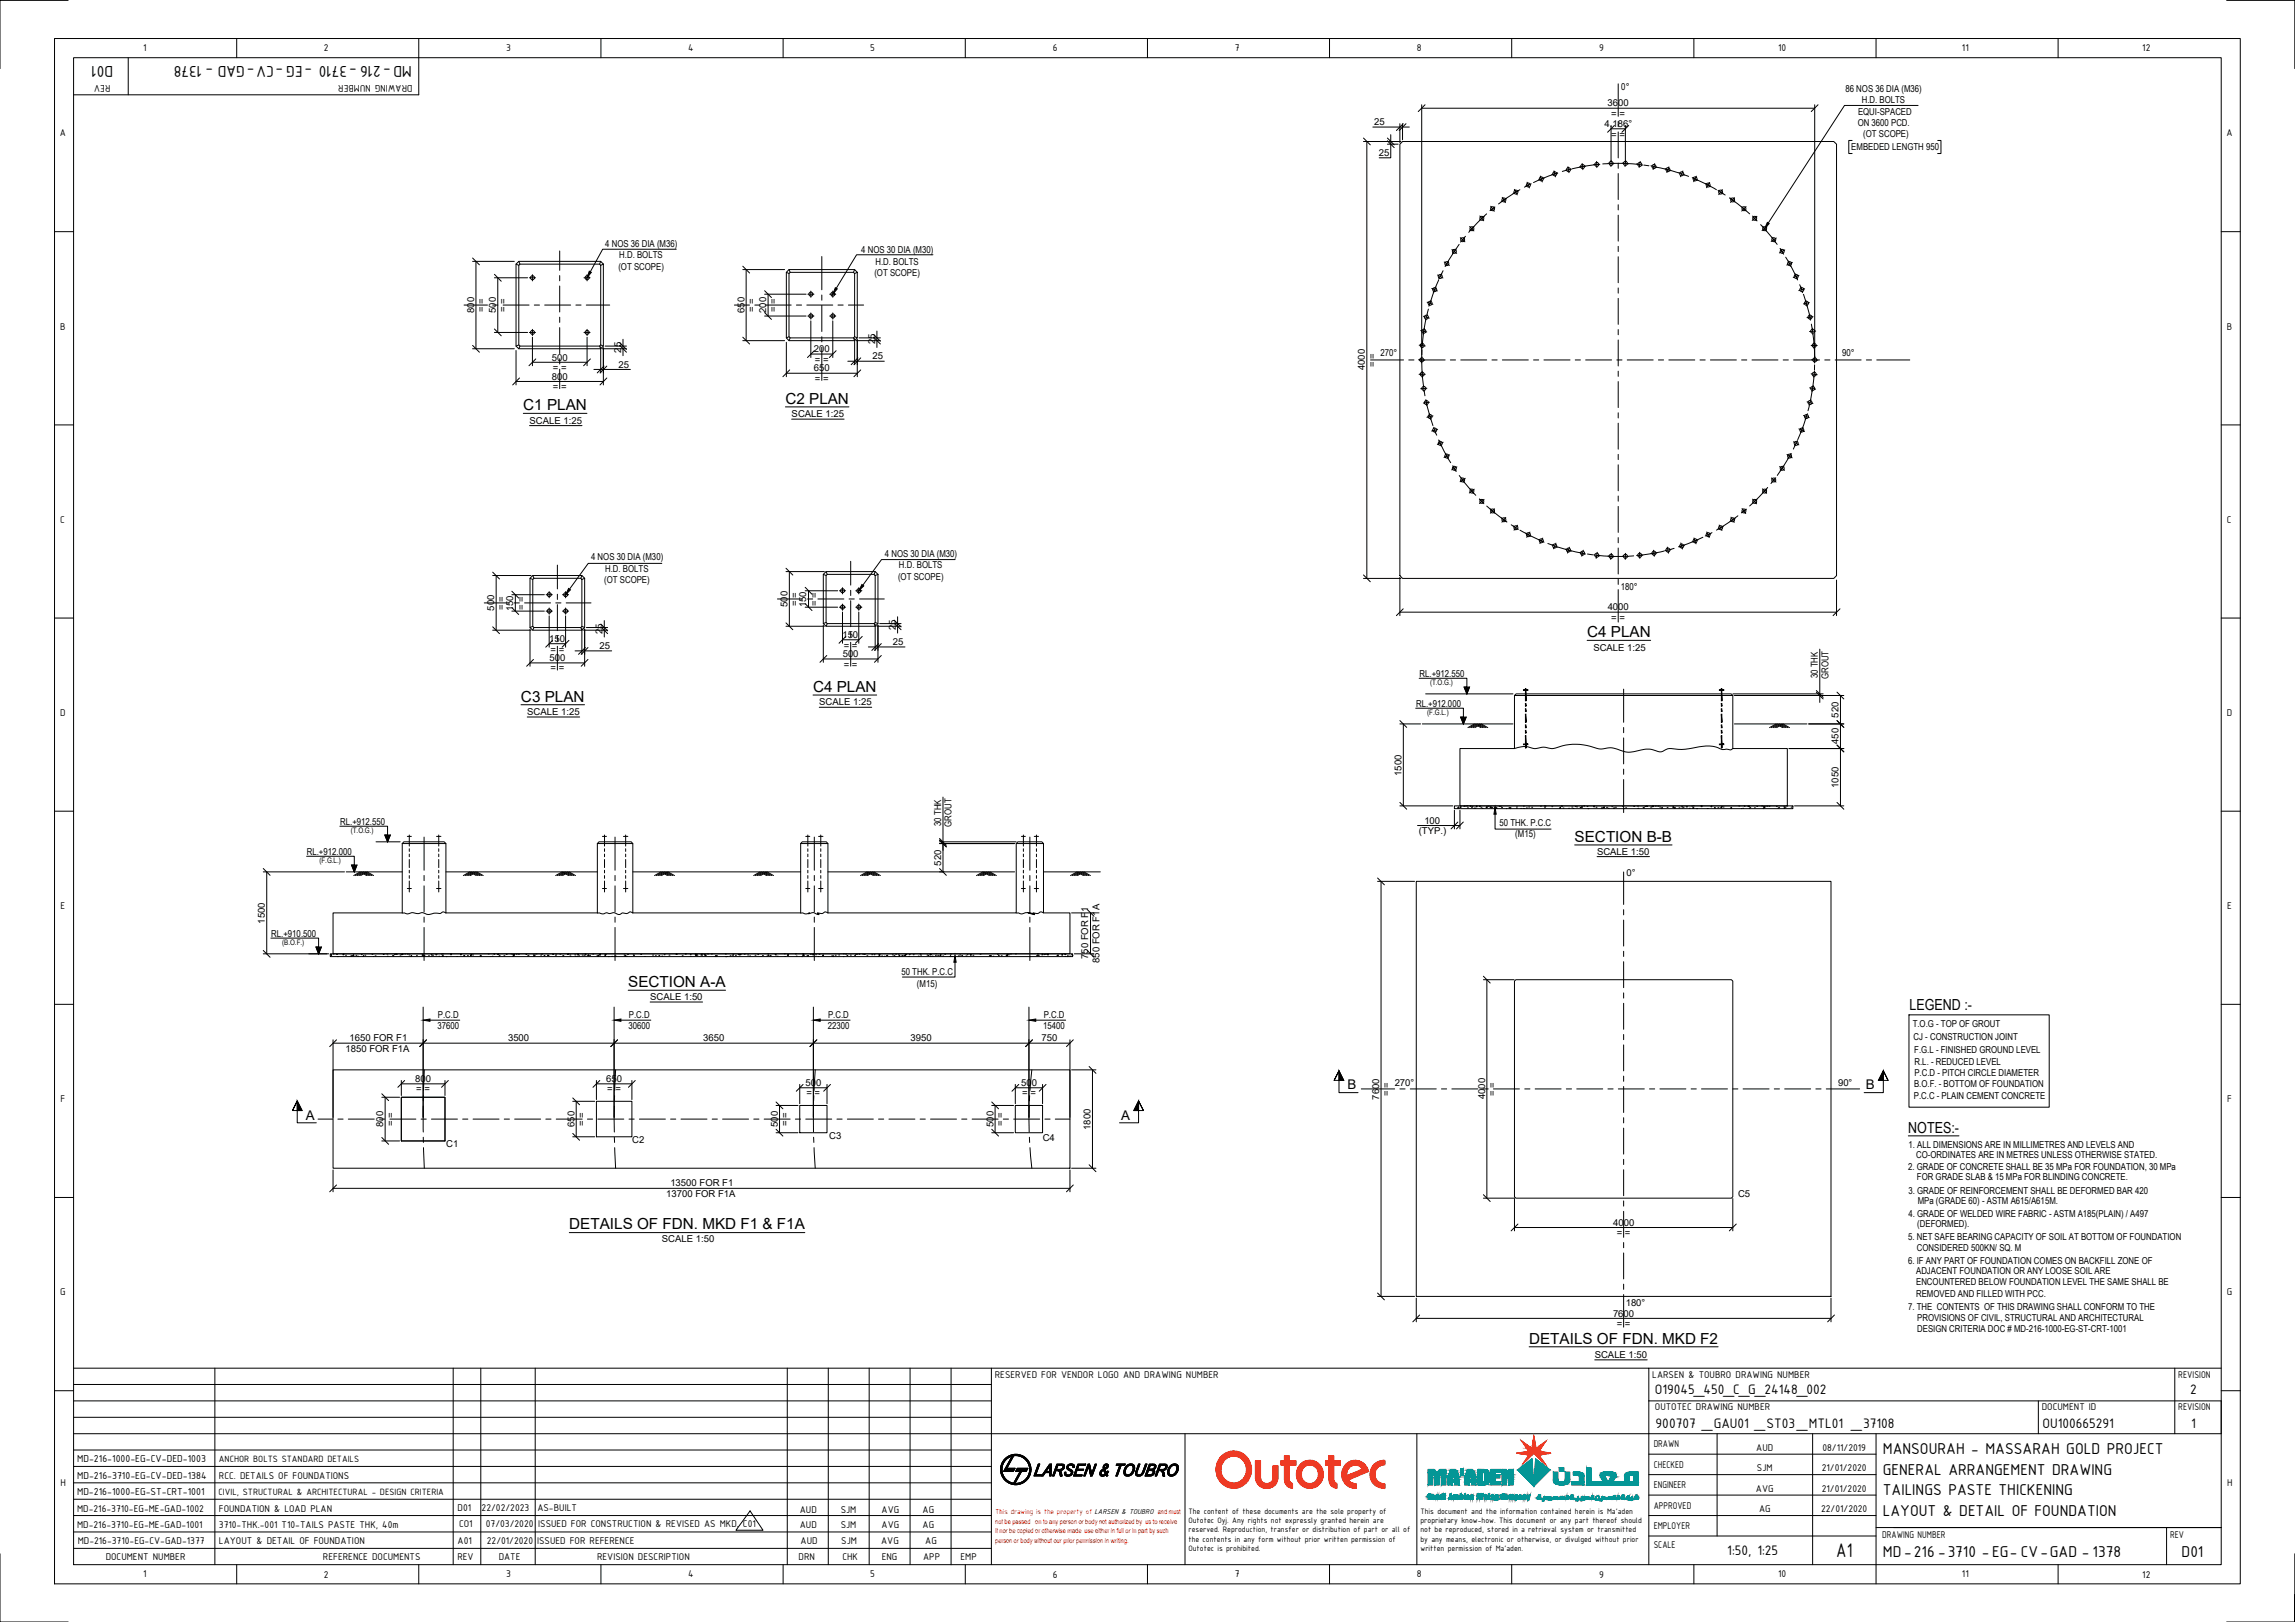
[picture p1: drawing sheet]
<svg xmlns="http://www.w3.org/2000/svg" width="841mm" height="594mm" viewBox="0 0 841 594" stroke-linecap="round" stroke-linejoin="round" font-family="sans-serif">
<defs><g id="words">
<text font-size="7.8" x="672.9" y="570.3">A1</text>
<g font-size="6.2">
<text x="41.5" y="24.1" transform="rotate(-180 41.5 24.1)">D01</text>
<text x="151" y="24.1" transform="rotate(-180 151 24.1)">MD-216 -3710 -EG -CV-GAD - 1378</text>
<text x="690" y="532.6">MANSOURAH - MASSARAH GOLD PROJECT</text>
<text x="690" y="540.1">GENERAL ARRANGEMENT DRAWING</text>
<text x="690" y="547.6">TAILINGS PASTE THICKENING</text>
<text x="690" y="555.1">LAYOUT &amp; DETAIL OF FOUNDATION</text>
<text x="690" y="570.1">MD-216 -3710 -EG- CV-GAD - 1378</text>
<text x="799.5" y="570.1">D01</text>
</g>
<g font-size="5.6">
<text x="287.8" y="147.8">C2 PLAN</text>
<text x="191.8" y="150.2">C1 PLAN</text>
<text x="581.6" y="233.4">C4 PLAN</text>
<text x="190.9" y="256.9">C3 PLAN</text>
<text x="297.9" y="253.4">C4 PLAN</text>
<text x="577" y="308.3">SECTION B-B</text>
<text x="230.2" y="361.5">SECTION A-A</text>
<text x="699.8" y="369.9">LEGEND :-</text>
<text x="699.3" y="414.8">NOTES:-</text>
<text x="208.6" y="450.3">DETAILS OF FDN. MKD F1 &amp; F1A</text>
<text x="560.4" y="492.1">DETAILS OF FDN. MKD F2</text>
</g>
<g font-size="5.4">
<text x="606.4" y="510.6">O19045_450_C_G_24148_002</text>
<text x="802.6" y="510.6">2</text>
<text x="606.7" y="523.1">900707 _GAU01 _ST03 _MTL01 _37108</text>
<text x="748.5" y="523.1">OU100665291</text>
<text x="803" y="523.1">1</text>
<text x="633" y="569.7">1:50, 1:25</text>
</g>
<g font-size="4.9">
<text x="493.8" y="399">B</text>
<text x="683.8" y="399">B</text>
<text x="112.1" y="410.1">A</text>
<text x="410.9" y="410.1">A</text>
</g>
<g font-size="4">
<text x="28.3" y="535.7">MD-216-1000-EG-CV-DED-1003</text>
<text x="28.3" y="541.7">MD-216-3710-EG-CV-DED-1384</text>
<text x="28.2" y="547.6">MD-216-1000-EG-ST-CRT-1001</text>
</g>
<g font-size="3.9">
<text x="52.4" y="18.8">1</text>
<text x="118.7" y="18.9">2</text>
<text x="185.5" y="18.7">3</text>
<text x="252.2" y="18.8">4</text>
<text x="318.9" y="18.7">5</text>
<text x="385.8" y="18.8">6</text>
<text x="452.5" y="18.8">7</text>
<text x="519.3" y="18.8">8</text>
<text x="586" y="18.7">9</text>
<text x="651.6" y="18.8">10</text>
<text x="719" y="18.8">11</text>
<text x="785.1" y="18.9">12</text>
<text x="40.5" y="31" transform="rotate(-180 40.5 31)">REV</text>
<text x="151.2" y="31" transform="rotate(-180 151.2 31)">DRAWING NUMBER</text>
<text x="22" y="50">A</text>
<text x="816" y="50">A</text>
<text x="22.1" y="120.7">B</text>
<text x="816.1" y="120.7">B</text>
<text x="22.1" y="191.4">C</text>
<text x="816.1" y="191.4">C</text>
<text x="22" y="262.2">D</text>
<text x="816" y="262.2">D</text>
<text x="22.1" y="333">E</text>
<text x="816.1" y="333">E</text>
<text x="22.2" y="403.7">F</text>
<text x="816.2" y="403.7">F</text>
<text x="22.1" y="474.4">G</text>
<text x="816.1" y="474.4">G</text>
<text x="364.6" y="504.6">RESERVED FOR VENDOR LOGO AND DRAWING NUMBER</text>
<text x="605.5" y="504.6">LARSEN &amp; TOUBRO DRAWING NUMBER</text>
<text x="798.2" y="504.6">REVISION</text>
<text x="606.5" y="516.6">OUTOTEC DRAWING NUMBER</text>
<text x="748.2" y="516.6">DOCUMENT ID</text>
<text x="798.2" y="516.6">REVISION</text>
<text x="606" y="530.1">DRAWN</text>
<text x="643.6" y="531.3">AUD</text>
<text x="667.9" y="531.3">08/11/2019</text>
<text x="606" y="537.6">CHECKED</text>
<text x="643.8" y="538.8">SJM</text>
<text x="667.6" y="538.8">21/01/2020</text>
<text x="22.1" y="544.2">H</text>
<text x="80.2" y="541.6">RCC. DETAILS OF FOUNDATIONS</text>
<text x="606" y="545.1">ENGINEER</text>
<text x="816.1" y="544.2">H</text>
<text x="643.5" y="546.4">AVG</text>
<text x="667.6" y="546.4">21/01/2020</text>
<text x="28.3" y="553.9">MD-216-3710-EG-ME-GAD-1002</text>
<text x="80.2" y="553.6">FOUNDATION &amp; LOAD PLAN</text>
<text x="167.7" y="553.4">D01</text>
<text x="176.5" y="553.4">22/02/2023</text>
<text x="196.9" y="553.4">AS-BUILT</text>
<text x="293.1" y="554">AUD</text>
<text x="308.1" y="554">SJM</text>
<text x="323.1" y="554">AVG</text>
<text x="338.1" y="554">AG</text>
<text x="606" y="552.6">APPROVED</text>
<text x="644.6" y="553.9">AG</text>
<text x="667.3" y="553.9">22/01/2020</text>
<text x="28.3" y="559.6">MD-216-3710-EG-ME-GAD-1001</text>
<text x="80.2" y="559.6">3710-THK.-001 T10-TAILS PASTE THK, 40m</text>
<text x="168.2" y="559.4">CO1</text>
<text x="178.1" y="559.4">07/03/2020</text>
<text x="197.2" y="559.2">ISSUED FOR CONSTRUCTION &amp; REVISED AS MKD. C01</text>
<text x="293.1" y="559.5">AUD</text>
<text x="308.1" y="559.5">SJM</text>
<text x="323.1" y="559.5">AVG</text>
<text x="338.1" y="559.5">AG</text>
<text x="606" y="560.1">EMPLOYER</text>
<text x="689.8" y="563.2">DRAWING NUMBER</text>
<text x="795.2" y="563.2">REV</text>
<text x="28.5" y="565.6">MD-216-3710-EG-CV-GAD-1377</text>
<text x="80.2" y="565.6">LAYOUT &amp; DETAIL OF FOUNDATION</text>
<text x="167.7" y="565.6">A01</text>
<text x="178.4" y="565.6">22/01/2020</text>
<text x="196.8" y="565.6">ISSUED FOR REFERENCE</text>
<text x="293.4" y="565.6">AUD</text>
<text x="308.3" y="565.6">SJM</text>
<text x="322.9" y="565.6">AVG</text>
<text x="339" y="565.6">AG</text>
<text x="606" y="567">SCALE</text>
<text x="38.7" y="571.3">DOCUMENT NUMBER</text>
<text x="118.4" y="571.3">REFERENCE DOCUMENTS</text>
<text x="167.6" y="571.3">REV</text>
<text x="182.8" y="571.3">DATE</text>
<text x="218.8" y="571.3">REVISION DESCRIPTION</text>
<text x="292.7" y="571.3">DRN</text>
<text x="308.7" y="571.3">CHK</text>
<text x="323.1" y="571.3">ENG</text>
<text x="338.3" y="571.3">APP</text>
<text x="352" y="571.3">EMP</text>
<text x="52.4" y="577.7">1</text>
<text x="118.7" y="577.8">2</text>
<text x="185.5" y="577.7">3</text>
<text x="252.2" y="577.7">4</text>
<text x="318.9" y="577.7">5</text>
<text x="385.8" y="577.8">6</text>
<text x="452.5" y="577.7">7</text>
<text x="519.3" y="577.7">8</text>
<text x="586" y="577.9">9</text>
<text x="651.6" y="577.7">10</text>
<text x="719" y="577.7">11</text>
<text x="785.1" y="577.8">12</text>
</g>
<g font-size="3.6">
<text x="80.2" y="535.3">ANCHOR BOLTS STANDARD DETAILS</text>
<text x="80.1" y="547.6">CIVIL, STRUCTURAL &amp; ARCHITECTURAL - DESIGN CRITERIA</text>
</g>
<g font-size="3.5">
<text x="594.1" y="33.1">0°</text>
<text x="676.3" y="33.6">86 NOS 36 DIA (M36)</text>
<text x="589.1" y="39">3600</text>
<text x="682.2" y="37.8">H.D. BOLTS</text>
<text x="503.6" y="45.9">25</text>
<text x="588" y="46.4">4.186°</text>
<text x="590.5" y="42.8">= =</text>
<text x="680.8" y="46.2">ON 3600 PCD.</text>
<text x="680.9" y="42">EQUI-SPACED</text>
<text x="590.5" y="50.5">= =</text>
<text x="682.8" y="50.3">(OT SCOPE)</text>
<text x="505.3" y="57.2">25</text>
<text x="678.4" y="55">EMBEDED LENGTH 950</text>
<text x="221.8" y="90.4">4 NOS 36 DIA (M36)</text>
<text x="226.9" y="94.6">H.D. BOLTS</text>
<text x="315.6" y="92.7">4 NOS 30 DIA (M30)</text>
<text x="226.6" y="98.9">(OT SCOPE)</text>
<text x="320.4" y="101.1">(OT SCOPE)</text>
<text x="320.8" y="96.9">H.D. BOLTS</text>
<text x="173.7" y="114.7" transform="rotate(-90 173.7 114.7)">800</text>
<text x="177.5" y="114.3" transform="rotate(-90 177.5 114.3)">= =</text>
<text x="181.7" y="114.7" transform="rotate(-90 181.7 114.7)">500</text>
<text x="185.5" y="114.3" transform="rotate(-90 185.5 114.3)">= =</text>
<text x="272.8" y="114.7" transform="rotate(-90 272.8 114.7)">650</text>
<text x="276.6" y="114.3" transform="rotate(-90 276.6 114.3)">= =</text>
<text x="280.8" y="114.6" transform="rotate(-90 280.8 114.6)">200</text>
<text x="284.6" y="114.3" transform="rotate(-90 284.6 114.3)">= =</text>
<text x="227.7" y="129.2" transform="rotate(-90 227.7 129.2)">25</text>
<text x="298.3" y="129">200</text>
<text x="319.7" y="131.7">25</text>
<text x="320.7" y="126.2" transform="rotate(-90 320.7 126.2)">25</text>
<text x="505.9" y="130.2">270°</text>
<text x="675" y="130.2">90°</text>
<text x="202.2" y="132.1">500</text>
<text x="202.6" y="135.8">= =</text>
<text x="226.7" y="134.7">25</text>
<text x="298.3" y="136">650</text>
<text x="298.6" y="132.8">= =</text>
<text x="500.2" y="135.7" transform="rotate(-90 500.2 135.7)">4000</text>
<text x="504" y="134.3" transform="rotate(-90 504 134.3)">= =</text>
<text x="202.2" y="139">800</text>
<text x="202.6" y="142.8">= =</text>
<text x="298.6" y="139.8">= =</text>
<text x="194.1" y="155.1">SCALE 1:25</text>
<text x="290.1" y="152.8">SCALE 1:25</text>
<text x="324.3" y="203.9">4 NOS 30 DIA (M30)</text>
<text x="216.6" y="205.2">4 NOS 30 DIA (M30)</text>
<text x="221.7" y="209.4">H.D. BOLTS</text>
<text x="329.4" y="208.1">H.D. BOLTS</text>
<text x="221.4" y="213.6">(OT SCOPE)</text>
<text x="329.1" y="212.3">(OT SCOPE)</text>
<text x="292.4" y="221.9" transform="rotate(-90 292.4 221.9)">= =</text>
<text x="299.6" y="221.9" transform="rotate(-90 299.6 221.9)">= =</text>
<text x="593.9" y="216">180°</text>
<text x="181.1" y="223.7" transform="rotate(-90 181.1 223.7)">500</text>
<text x="184.9" y="223.3" transform="rotate(-90 184.9 223.3)">= =</text>
<text x="188" y="223.8" transform="rotate(-90 188 223.8)">150</text>
<text x="192.2" y="223.3" transform="rotate(-90 192.2 223.3)">= =</text>
<text x="288.6" y="222.3" transform="rotate(-90 288.6 222.3)">500</text>
<text x="295.5" y="222.4" transform="rotate(-90 295.5 222.4)">150</text>
<text x="589.2" y="223.6">4000</text>
<text x="590.5" y="227.3">= =</text>
<text x="220.8" y="232.3" transform="rotate(-90 220.8 232.3)">25</text>
<text x="308.7" y="233.5">150</text>
<text x="328.3" y="230.8" transform="rotate(-90 328.3 230.8)">25</text>
<text x="201.2" y="235">150</text>
<text x="201.7" y="239.1">= =</text>
<text x="219.8" y="237.7">25</text>
<text x="309.2" y="237.7">= =</text>
<text x="327.2" y="236.3">25</text>
<text x="583.9" y="238.3">SCALE 1:25</text>
<text x="201.3" y="242.1">500</text>
<text x="201.7" y="245.9">= =</text>
<text x="308.8" y="240.7">500</text>
<text x="309.2" y="244.5">= =</text>
<text x="520.2" y="247.9">RL.+912.550</text>
<text x="666.2" y="248.4" transform="rotate(-90 666.2 248.4)">30 THK</text>
<text x="670.1" y="248.7" transform="rotate(-90 670.1 248.7)">GROUT</text>
<text x="193.2" y="261.8">SCALE 1:25</text>
<text x="300.2" y="258.3">SCALE 1:25</text>
<text x="518.9" y="258.9">RL.+912.000</text>
<text x="673.8" y="262.9" transform="rotate(-90 673.8 262.9)">520</text>
<text x="673.8" y="272.5" transform="rotate(-90 673.8 272.5)">450</text>
<text x="513.6" y="284.2" transform="rotate(-90 513.6 284.2)">1500</text>
<text x="673.8" y="288.6" transform="rotate(-90 673.8 288.6)">1050</text>
<text x="124.7" y="302.1">RL.+912.550</text>
<text x="344.9" y="302.6" transform="rotate(-90 344.9 302.6)">30 THK</text>
<text x="348.7" y="302.9" transform="rotate(-90 348.7 302.9)">GROUT</text>
<text x="519.9" y="305.5">(TYP.)</text>
<text x="522" y="301.7">100</text>
<text x="549.5" y="302.5">50 THK. P.C.C</text>
<text x="555.3" y="306.7">(M15)</text>
<text x="112.4" y="313.1">RL.+912.000</text>
<text x="344.9" y="317" transform="rotate(-90 344.9 317)">520</text>
<text x="585.3" y="313">SCALE 1:50</text>
<text x="596" y="320.8">0°</text>
<text x="97.1" y="338.3" transform="rotate(-90 97.1 338.3)">1500</text>
<text x="99.4" y="343.1">RL.+910.500</text>
<text x="398.8" y="351.2" transform="rotate(-90 398.8 351.2)">750 FOR F1</text>
<text x="403" y="352.7" transform="rotate(-90 403 352.7)">850 FOR F1A</text>
<text x="330.3" y="357.1">50 THK. P.C.C</text>
<text x="336" y="361.4">(M15)</text>
<text x="238.3" y="366.2">SCALE 1:50</text>
<text x="160.3" y="377">37600</text>
<text x="160.4" y="372.8">P.C.D</text>
<text x="230.3" y="377">30600</text>
<text x="230.5" y="372.8">P.C.D</text>
<text x="303.4" y="377">22300</text>
<text x="303.4" y="372.8">P.C.D</text>
<text x="382.3" y="377">15400</text>
<text x="382.5" y="372.8">P.C.D</text>
<text x="700.9" y="376">T.O.G - TOP OF GROUT</text>
<text x="128.1" y="381.4">1650 FOR F1</text>
<text x="186.2" y="381.4">3500</text>
<text x="257.7" y="381.4">3650</text>
<text x="333.7" y="381.4">3950</text>
<text x="381.7" y="381.4">750</text>
<text x="701.3" y="380.9">CJ - CONSTRUCTION JOINT</text>
<text x="126.6" y="385.2">1850 FOR F1A</text>
<text x="701.5" y="385.6">F.G.L - FINISHED GROUND LEVEL</text>
<text x="701.6" y="389.9">R.L. - REDUCED LEVEL</text>
<text x="701.5" y="394.1">P.C.D - PITCH CIRCLE DIAMETER</text>
<text x="152.1" y="396.3">800</text>
<text x="152.5" y="400.1">= =</text>
<text x="222.2" y="396.3">650</text>
<text x="222.5" y="400.1">= =</text>
<text x="295.1" y="397.8">500</text>
<text x="295.5" y="401.5">= =</text>
<text x="374.2" y="397.8">500</text>
<text x="374.6" y="401.5">= =</text>
<text x="509.2" y="401.3" transform="rotate(-90 509.2 401.3)">= =</text>
<text x="511.1" y="397.7">270°</text>
<text x="548" y="401.3" transform="rotate(-90 548 401.3)">= =</text>
<text x="673.6" y="397.8">90°</text>
<text x="701.4" y="398.3">B.O.F. - BOTTOM OF FOUNDATION</text>
<text x="505.4" y="402.7" transform="rotate(-90 505.4 402.7)">7600</text>
<text x="544.2" y="402.6" transform="rotate(-90 544.2 402.6)">4000</text>
<text x="701.3" y="402.4">P.C.C - PLAIN CEMENT CONCRETE</text>
<text x="140.5" y="412.8" transform="rotate(-90 140.5 412.8)">800</text>
<text x="144.3" y="412.4" transform="rotate(-90 144.3 412.4)">= =</text>
<text x="210.5" y="412.8" transform="rotate(-90 210.5 412.8)">650</text>
<text x="214.3" y="412.4" transform="rotate(-90 214.3 412.4)">= =</text>
<text x="285" y="412.8" transform="rotate(-90 285 412.8)">500</text>
<text x="288.8" y="412.4" transform="rotate(-90 288.8 412.4)">= =</text>
<text x="364" y="412.8" transform="rotate(-90 364 412.8)">500</text>
<text x="367.8" y="412.4" transform="rotate(-90 367.8 412.4)">= =</text>
<text x="399.7" y="413.9" transform="rotate(-90 399.7 413.9)">1800</text>
<text x="163.5" y="420">C1</text>
<text x="231.7" y="418.6">C2</text>
<text x="303.9" y="417">C3</text>
<text x="382.1" y="417.8">C4</text>
<text x="699.4" y="420.3">1. ALL DIMENSIONS ARE IN MILLIMETRES AND LEVELS AND</text>
<text x="702.2" y="424.1">CO-ORDINATES ARE IN METRES UNLESS OTHERWISE STATED.</text>
<text x="699.2" y="428.6">2. GRADE OF CONCRETE SHALL BE 35 MPa FOR FOUNDATION, 30 MPa</text>
<text x="245.7" y="434.6">13500 FOR F1</text>
<text x="699.3" y="437.2">3. GRADE OF REINFORCEMENT SHALL BE DEFORMED BAR 420</text>
<text x="702.5" y="432.3">FOR GRADE SLAB &amp; 15 MPa FOR BLINDING CONCRETE.</text>
<text x="244.1" y="438.4">13700 FOR F1A</text>
<text x="636.9" y="438.4">C5</text>
<text x="702.8" y="441.1">MPa (GRADE 60) - ASTM A615/A615M.</text>
<text x="591.2" y="448.9">4000</text>
<text x="699.3" y="445.7">4. GRADE OF WELDED WIRE FABRIC - ASTM A185(PLAIN) / A497</text>
<text x="702.6" y="449.6">(DEFORMED).</text>
<text x="242.6" y="454.9">SCALE 1:50</text>
<text x="592.5" y="452.7">= =</text>
<text x="699.3" y="454.2">5. NET SAFE BEARING CAPACITY OF SOIL AT BOTTOM OF FOUNDATION</text>
<text x="702.4" y="458.3">CONSIDERED 500KN/ SQ. M</text>
<text x="699.2" y="462.8">6. IF ANY PART OF FOUNDATION COMES ON BACKFILL ZONE OF</text>
<text x="702.2" y="466.7">ADJACENT FOUNDATION OR ANY LOOSE SOIL ARE</text>
<text x="702.2" y="470.6">ENCOUNTERED BELOW FOUNDATION LEVEL THE SAME SHALL BE</text>
<text x="595.8" y="478.2">180°</text>
<text x="699.2" y="479.7">7. THE CONTENTS OF THIS DRAWING SHALL CONFORM TO THE</text>
<text x="702.2" y="474.9">REMOVED AND FILLED WITH PCC.</text>
<text x="591.1" y="482.2">7600</text>
<text x="702.6" y="483.8">PROVISIONS OF CIVIL, STRUCTURAL AND ARCHITECTURAL</text>
<text x="592.5" y="486">= =</text>
<text x="702.6" y="487.9">DESIGN CRITERIA DOC # MD-216-1000-EG-ST-CRT-1001</text>
<text x="584.4" y="497.3">SCALE 1:50</text>
</g>
<g font-size="3.1">
<text x="435.5" y="554.6">The content of these documents are the sole property of</text>
<text x="435.5" y="557.9">Outotec Oyj. Any rights not expressly granted herein are</text>
<text x="520.5" y="554.6">This document and the information contained herein is Ma'aden</text>
<text x="520.5" y="557.9">proprietary know-how. This document or any part thereof should</text>
<text x="435.5" y="561.3">reserved. Reproduction, transfer or distribution of part or all of</text>
<text x="520.5" y="561.3">not be reproduced, stored in a retrieval system or transmitted</text>
<text x="435.5" y="564.6">the contents in any form without prior written permission of</text>
<text x="435.5" y="567.9">Outotec is prohibited.</text>
<text x="520.5" y="564.6">by any means, electronic or otherwise, or divulged without prior</text>
<text x="520.5" y="567.9">written permission of Ma'aden.</text>
</g>
<g font-size="2.8">
<text x="524" y="250.9">(T.O.G.)</text>
<text x="523" y="261.9">(F.G.L.)</text>
<text x="128.5" y="305.2">(T.O.G.)</text>
<text x="117.1" y="316.1">(F.G.L.)</text>
<text x="103.4" y="346.1">(B.O.F.)</text>
</g>
<text font-size="2.8" fill="#f00" x="364.8" y="554.4">This drawing is the property of LARSEN &amp; TOUBRO and must</text>
<g font-size="2.5" fill="#f00">
<text x="364.7" y="558">not be passed on to any person or body not authorized by us to receive</text>
<text x="364.7" y="561.7">it nor be copied or otherwise made use either in full or in part by such</text>
<text x="364.7" y="565.2">person or body without our prior permission in writing.</text>
</g>
</g></defs>
<!-- layer: CI-TEXT -->
<g fill="none" stroke="#000" stroke-width=".37">
<path d="M191.8 151.4h23.3M194.1 155.9h19.2M287.8 149h23.3M290.1 153.5h19.2M581.6 234.5h23.3M190.9 258.1h23.3M297.9 254.6h23.4M300.2 259.1h19.2M193.2 262.6h19.2M577 309.5h35.7M585.3 313.7h19.2M230.2 362.7h35.7"/>
<path d="M238.3 367h19.2M208.6 451.5h86.3M560.4 493.3h69.2M584.4 498.1h19.2"/>
</g>
<!-- layer: CI-NEWLINES -->
<g fill="none" stroke="#000" stroke-width=".37">
<path d="M514 51.8h158l1 1v158l-1 1.1h-158l-1-1.1v-158zM189.1 96.7l1-1h30l1 1v30.1l-1 .9h-30l-1-.9zM189.1 96.7l1 .5M190.1 97.2l.4-.5h29.2l.4 .5v29.1l-.4 .5h-29.2l-.4-.5zM190.1 95.7l.4 1M220.1 95.7l-.4 1M221.1 96.7l-1 .5M288.2 99.8l.9 .4M289.1 98.7h24.1l1 1.1v24l-1 1h-24.1l-.9-1v-24zM289.1 98.7l.5 1.1M313.2 98.7l-.4 1.1M314.2 99.8l-1 .4"/>
<path d="M289.1 100.2l.5-.4h23.2l.4 .4v23.1l-.4 .5h-23.2l-.5-.5zM190.1 126.3l-1 .5M190.5 126.8l-.4 .9M219.7 126.8l.4 .9M220.1 126.3l1 .5M289.1 123.3l-.9 .5M289.6 123.8l-.5 1M312.8 123.8l.4 1M313.2 123.3l1 .5M194.2 211.8l1-1h18l1 1v18l-1 1h-18l-1-1zM194.2 211.8l1 .4M195.2 210.8l.5 1"/>
<path d="M195.7 211.8h17.2l.3 .4v17.2l-.3 .4h-17.2l-.5-.4v-17.2zM213.2 210.8l-.3 1M214.2 211.8l-1 .4M301.7 210.4l1-1h18l1 1v18l-1 1h-18l-1-1zM301.7 210.4l1 .4M302.7 210.8l.4-.4h17.2l.4 .4v17.2l-.4 .4h-17.2l-.4-.4zM302.7 209.4l.4 1M320.7 209.4l-.4 1M321.7 210.4l-1 .4M195.2 229.4l-1 .4M195.7 229.8l-.5 1M212.9 229.8l.3 1"/>
<path d="M213.2 229.4l1 .4M302.7 228l-1 .4M303.1 228.4l-.4 1M320.3 228.4l.4 1M320.7 228l1 .4M555 254.7v19.5h-20v21h120v-21h-20v-19.5M555 254.7l.6-.6h78.8l.6 .6M555 254.7h80M533 295.2h124v1h-124zM147.4 309v25.4h-25.4v14.9h270.1v-14.9h-9.7v-25.4M147.4 309h16v25.4h55.5v-25.4M147.4 309l.6-.7h14.8l.6 .7"/>
<path d="M218.9 309h13v25.4h61.5v-25.4M218.9 309l.6-.7h11.8l.6 .7M293.4 309h10v25.4h69v-25.4M293.4 309l.6-.7h8.8l.6 .7M372.4 309l.6-.7h8.8l.6 .7M372.4 309h10M519 322.8h152v152h-152zM121 349.3h272.1v1.1h-272.1zM555 359.3l.5-.5h79l.5 .5v79l-.5 .5h-79l-.5-.5zM122 391.9h270.1v36h-270.1zM147.1 401.9h16v16h-16zM218.6 403.4h13v13h-13z"/>
<path d="M293.1 404.9h10v10h-10zM372.1 404.9h10v10h-10z"/>
</g>
<!-- layer: CI-DIM -->
<g fill="none" stroke="#000" stroke-width=".37">
<path d="M521 38.4v92.8M521 39.6h144M665 38.4v92.8M702.9 38.6h-27l-27.9 43.1M499.7 51.8h13.6M500.9 51.8v160.1M503.1 46.5h13.4M508.4 52.8h4M509.7 49.3v8.5h-4.3M513 45.3v6.9M514 45.3v5.9M579.8 59.9l.3 2.3"/>
<path d="M585.1 59.1l.1 2.3M589.2 59.8l2.3 .1M590.4 45.9v13.3M590.4 47.2h5.2M590.4 58.7l-.1 2.3M594.5 59.7l2.3 .3M595.6 45.9v13.3M595.8 58.7l-.3 2.3M601.1 59.1l-.4 2.3M606.4 59.9l-.6 2.2M678.7 51.4h-1.2v4.8h1.2M710.1 51.4h1.2v4.8h-1.2"/>
<path d="M542.3 79.1l1.4 1.8M543.9 79.3l-1.8 1.4M546.3 75.5l1.3 1.9M547.8 75.8l-1.8 1.3M550.5 72.3l1.2 1.9M552.1 72.7l-2 1.1M554.9 69.4l1.1 2M556.5 69.8l-2 1.1M559.6 66.7l.9 2.1M561.1 67.3l-2.1 .9M564.5 64.5l.7 2.1M565.9 65.2l-2.1 .7"/>
<path d="M569.5 62.6l.5 2.2M570.9 63.4l-2.3 .6M574.6 61.1l.4 2.2M575.9 61.9l-2.2 .5M581.1 60.9l-2.3 .2M586.3 60.2l-2.3 .1M599.7 60l2.3 .5M605 60.7l2.2 .6M610.2 61.8l2.1 .7M611.6 61.1l-.8 2.1M615.2 63.2l2.1 .9M616.7 62.6l-.9 2.1"/>
<path d="M620.1 65l2.1 1.1M621.7 64.5l-1.1 2.1M625 67.2l1.9 1.2M626.5 66.8l-1.2 2M629.6 69.7l1.8 1.3M631.2 69.4l-1.4 1.9M634 72.5l1.8 1.5M635.6 72.4l-1.4 1.7M638.3 75.7l1.6 1.6M639.9 75.7l-1.6 1.6M642.2 79.1l1.5 1.7M643.8 79.2l-1.7 1.5"/>
<path d="M173.2 95.7h15.3M174.4 95.7v32M247.8 91.3h-26.9l-4.6 8.2M272.2 98.7h15.3M273.4 98.7v26.1M341.9 93.3h-28l-7.4 12.3M529.3 95.9l1.9 1.3M530.8 95.6l-1.3 2M532 91.4l1.8 1.4M533.6 91.2l-1.3 1.8M535.1 87.1l1.7 1.5M536.7 87l-1.5 1.7"/>
<path d="M538.6 82.9l1.5 1.7M540.2 83l-1.7 1.6M645.9 82.9l1.4 1.8M647.5 83.1l-1.8 1.4M649.4 86.9l1.2 1.9M651 87.2l-1.9 1.2M652.5 91.1l1.1 2M654 91.5l-1.9 1.1M655.3 95.6l1 2M656.8 96.1l-2 1M181.2 101.7h12.1M182.4 101.7v20.1"/>
<path d="M194 101.7h2.3M195.1 100.6v2.3M214 101.7h2.2M215.1 100.6v2.3M280.2 107.8h15.2M280.2 115.8h15.2M281.5 107.8v8M296 107.8h2.3M296 115.8h2.3M297.1 106.6v2.3M297.1 114.6v2.3M297.1 117.5v13.5"/>
<path d="M304 107.8h2.3M304 115.8h2.3M305.2 106.6v2.3M305.2 114.6v2.3M305.2 117.5v13.5M521.6 115.8l2.2 .7M523 110.7l2.1 .8M523 115.1l-.6 2.2M524.4 110l-.8 2.2M524.7 105.6l2.1 1M526.2 105.1l-1 2M526.8 100.7l2 1.1"/>
<path d="M528.4 100.3l-1.2 1.9M657.8 100.2l.8 2.1M659.3 100.9l-2.2 .8M659.9 105l.7 2.2M661.3 105.8l-2.1 .6M661.7 110l.5 2.2M663.1 110.8l-2.2 .5M663.1 115l.3 2.3M664.4 116l-2.2 .3M173.2 127.7h15.3M181.2 121.8h12.1M189.1 128.4v12.6"/>
<path d="M189.1 139.7h32M194 121.8h2.3M195.1 120.6v2.3M195.1 123.5v10.5M195.1 132.7h20M214 121.8h2.2M215.1 120.6v2.3M215.1 123.5v10.5M217.6 135.3h13.4M220.1 127v9.6M220.7 127.7h8.9M221.1 127.4v13.6"/>
<path d="M221.7 126.8h7.9M228.3 124.3v6M272.2 124.8h15.3M288.2 125.4v12.6M288.2 136.7h26M297.1 129.7h8.1M310.7 132.3h13.4M313.2 124v9.6M313.8 124.8h8.8M314.2 124.4v13.6M314.8 123.8h7.8M321.4 121.3v6"/>
<path d="M519.9 131.8l2.2 .1M520 137.1h2.3M520.1 126.4l2.2 .3M520.6 121.1l2.3 .5M521.1 130.7l-.2 2.2M521.2 135.9v2.3M521.3 125.4l-.3 2.3M522 120.2l-.5 2.2M663.7 126.5h2.2M663.7 136.9l2.2 .4M663.9 131.8l2.3 .1M664.2 120.2l.1 2.3"/>
<path d="M664.8 125.4v2.3M665 135.9l-.3 2.3M665.1 130.7l-.2 2.2M665.4 121.3l-2.3 .1M521.7 141.2l.1 2.2M522.5 146.4l.4 2.2M522.9 142.2l-2.3 .2M523.8 151.4l.5 2.3M523.8 147.3l-2.2 .3M525.1 152.3l-2.2 .5M525.4 156.5l.7 2.1M526.8 157.2l-2.2 .7"/>
<path d="M659.2 157.1l2.1 .9M660.7 156.5l-.9 2.1M660.9 152.2l2.1 .8M662.2 147.2l2.2 .6M662.3 151.5l-.8 2.1M663.2 142l2.2 .6M663.6 146.4l-.6 2.2M664.5 141.2l-.5 2.2M527.4 161.3l.8 2.2M528.9 162l-2.2 .8M529.7 166l1 2.1M531.2 166.6l-2 1"/>
<path d="M532.4 170.6l1.1 2M533.9 171l-1.9 1.1M535.3 174.9l1.3 1.9M537 175.2l-1.9 1.3M538.6 179l1.4 1.8M540.3 179.2l-1.9 1.4M645.8 179l1.6 1.7M647.4 179.1l-1.6 1.6M649.1 175.1l1.7 1.5M650.7 175l-1.5 1.7M652.1 170.9l1.9 1.4M653.8 170.7l-1.4 1.7"/>
<path d="M654.9 166.4l1.9 1.3M656.4 166.1l-1.2 1.9M657.2 161.8l2 1.2M658.7 161.4l-1.1 2M542.2 182.8l1.6 1.7M543.9 182.9l-1.7 1.5M546.1 186.4l1.7 1.6M547.7 186.4l-1.6 1.6M550.2 189.7l1.8 1.4M551.8 189.5l-1.4 1.8M554.6 192.6l1.8 1.3M556.1 192.4l-1.3 1.8"/>
<path d="M559.1 195.3l1.9 1.1M560.7 194.9l-1.2 1.9M563.8 197.6l2 1M565.4 197.1l-1.1 2M568.7 199.5l2.1 .9M570.2 198.9l-.9 2.1M615.9 198.9l.6 2.2M617.3 199.7l-2.2 .6M620.8 197l.7 2.2M622.3 197.7l-2.2 .8M625.5 194.8l.9 2.1M627 195.4l-2.1 .9"/>
<path d="M630 192.3l1 2M631.5 192.8l-2 1M634.3 189.4l1.2 2M635.9 189.8l-2 1.2M638.4 186.2l1.3 1.9M640 186.5l-1.9 1.3M642.2 182.8l1.5 1.7M643.8 182.9l-1.7 1.5M180.6 210.8h14M181.8 210.8v20M187.6 217.8h11.9M188.8 217.8v6"/>
<path d="M200.1 217.8h2.3M201.3 216.7v2.3M206.1 217.8h2.3M207.3 216.7v2.3M242.5 206.3h-26.9l-6.9 9.5M288 209.4h14.1M289.3 209.4v20M295.1 216.4h11.9M296.3 216.4v6M307.6 216.4h2.3M308.7 215.2v2.3M313.6 216.4h2.2"/>
<path d="M314.7 215.2v2.3M350 204.9h-27l-6.8 9.4M499.7 211.9h13.6M513 211.5v14M573.7 201.1l2.2 .8M575.1 200.4l-.7 2.2M578.8 202.4l2.2 .5M580.2 201.5l-.6 2.2M584 203.2l2.2 .4M585.3 202.3l-.4 2.2M589.2 203.7l2.3 .2M590.5 202.7l-.2 2.2"/>
<path d="M594.5 203.7l2.3 .1M595.7 202.7l-.1 2.2M600.8 202.3l.1 2.2M602 203.3l-2.3 .1M606 201.5l.2 2.3M607.2 202.5l-2.3 .2M611 200.4l.4 2.2M612.4 201.3l-2.3 .4M673 212.4v13.1M180.6 230.8h14M187.6 223.8h11.9M194.2 230.4v13.6"/>
<path d="M200.1 223.8h2.3M201.3 222.7v2.3M201.3 225.6v11.4M201.3 235.8h6M206.1 223.8h2.3M207.3 222.7v2.3M207.3 225.6v11.4M210.7 238.4h13.5M213.2 230.1v9.6M213.9 230.8h8.8M214.2 230.4v13.6M214.9 229.8h7.8"/>
<path d="M221.4 227.3v6M288 229.4h14.1M295.1 222.4h11.9M301.7 229v13.6M307.6 222.4h2.3M308.7 221.2v2.3M308.7 224.2v11.4M308.7 234.3h6M313.6 222.4h2.2M314.7 221.2v2.3M314.7 224.2v11.4M318.2 237h13.4"/>
<path d="M320.7 228.6v9.6M321.4 229.4h8.8M321.7 229v13.6M322.4 228.4h7.8M328.9 225.9v6M513 224.2h160M666.9 237.8v19.5M194.2 242.8h20M301.7 241.4h20M635 254.1h33.1M635.6 254.7h40.1M674.5 254.7v40.5"/>
<path d="M513 265.1h7.6M514.3 265.1v30.1M655.6 274.2h20.1M662.8 265.1h12.9M345.6 291.9v19.6M513 295.2h19.4M533 296.8v6.8M535 296.8v6.8M547.9 298.2v5.5h20.5M657.6 295.2h18.1M96.5 319.3h29.7M97.7 319.3v30"/>
<path d="M344.3 309h27.5M344.3 319.3h1.6M344.3 308.3h28.1M345.6 309v10.3M519.5 302.4h15.5M392.7 334.4h8.2M399.6 334.4v14.9M504.8 322.8h13.6M506.1 322.8v152M96.5 349.3h23.9M350 352.4v5.5h-19.3M393.7 349.3h7.2"/>
<path d="M543.6 358.8h11.3M544.9 358.8v80M155.1 368.9v40.4M157.6 373.6h10.9M225 368.9v40.4M227.5 373.6h11M298.1 368.9v40.4M300.6 373.6h10.9M377.1 368.9v40.4M379.6 373.6h10.9M122 382.1h270.1M122 380.8v28.5"/>
<path d="M147.1 395.7v5.5M147.1 397h16M163.1 395.7v5.5M218.6 397h13M218.6 395.7v7M231.6 395.7v7M293.1 397.2v7.1M293.1 398.4h10M303.1 397.2v7.1M372.1 398.4h10M372.1 397.2v7.1M382.1 397.2v7.1"/>
<path d="M392.1 380.8v28.5M392.7 391.9h8.9M400.3 391.9v36M139.9 401.9h6.5M139.9 417.9h6.5M141.1 401.9v16M209.9 403.4h8M209.9 416.4h8M211.2 403.4v13M284.4 404.9h8M284.4 414.9h8M285.7 404.9v10"/>
<path d="M363.4 404.9h8M363.4 414.9h8M364.7 404.9v10M122 428.5v8M122 435.2h270.1M392.1 428.5v8M392.7 427.9h8.9M543.6 438.8h11.3M555 439v11.8M635 439v11.8M555 449.6h80M504.8 474.8h13.6"/>
<path d="M519 475.5v8.6M671 475.5v8.6M519 482.9h152M274.9 553.4l4.7 7.1h-9.9z"/>
<circle cx="590.4" cy="59.9" r=".74"/>
<circle cx="595.7" cy="59.9" r=".74"/>
<circle cx="543" cy="80" r=".74"/>
<circle cx="547" cy="76.4" r=".74"/>
<circle cx="551.1" cy="73.2" r=".74"/>
<circle cx="555.5" cy="70.4" r=".74"/>
<circle cx="560.1" cy="67.8" r=".74"/>
<circle cx="564.8" cy="65.5" r=".74"/>
<circle cx="569.7" cy="63.7" r=".74"/>
<circle cx="574.8" cy="62.1" r=".74"/>
<circle cx="579.9" cy="61" r=".74"/>
<circle cx="585.2" cy="60.2" r=".74"/>
<circle cx="600.9" cy="60.2" r=".74"/>
<circle cx="606.1" cy="61" r=".74"/>
<circle cx="611.2" cy="62.1" r=".74"/>
<circle cx="616.3" cy="63.7" r=".74"/>
<circle cx="621.2" cy="65.5" r=".74"/>
<circle cx="626" cy="67.8" r=".74"/>
<circle cx="630.5" cy="70.4" r=".74"/>
<circle cx="634.9" cy="73.2" r=".74"/>
<circle cx="639.1" cy="76.4" r=".74"/>
<circle cx="643" cy="80" r=".74"/>
<circle cx="530.2" cy="96.6" r=".74"/>
<circle cx="533" cy="92.1" r=".74"/>
<circle cx="536" cy="87.8" r=".74"/>
<circle cx="539.4" cy="83.8" r=".74"/>
<circle cx="646.7" cy="83.8" r=".74"/>
<circle cx="650" cy="87.8" r=".74"/>
<circle cx="653.1" cy="92.1" r=".74"/>
<circle cx="655.8" cy="96.6" r=".74"/>
<circle cx="195.1" cy="101.7" r=".74"/>
<circle cx="215.2" cy="101.7" r=".74"/>
<circle cx="297.2" cy="107.7" r=".74"/>
<circle cx="297.2" cy="115.7" r=".74"/>
<circle cx="305.2" cy="107.7" r=".74"/>
<circle cx="305.2" cy="115.7" r=".74"/>
<circle cx="522.7" cy="116.2" r=".74"/>
<circle cx="524.1" cy="111.1" r=".74"/>
<circle cx="525.8" cy="106.1" r=".74"/>
<circle cx="527.8" cy="101.3" r=".74"/>
<circle cx="658.2" cy="101.3" r=".74"/>
<circle cx="660.3" cy="106.1" r=".74"/>
<circle cx="662" cy="111.1" r=".74"/>
<circle cx="663.3" cy="116.2" r=".74"/>
<circle cx="195.1" cy="121.7" r=".74"/>
<circle cx="215.2" cy="121.7" r=".74"/>
<circle cx="521" cy="131.8" r=".74"/>
<circle cx="521.2" cy="126.5" r=".74"/>
<circle cx="521.2" cy="137.1" r=".74"/>
<circle cx="521.8" cy="121.3" r=".74"/>
<circle cx="664.3" cy="121.3" r=".74"/>
<circle cx="664.8" cy="126.5" r=".74"/>
<circle cx="664.8" cy="137.1" r=".74"/>
<circle cx="665" cy="131.8" r=".74"/>
<circle cx="521.8" cy="142.3" r=".74"/>
<circle cx="522.7" cy="147.4" r=".74"/>
<circle cx="524.1" cy="152.6" r=".74"/>
<circle cx="525.8" cy="157.5" r=".74"/>
<circle cx="660.3" cy="157.5" r=".74"/>
<circle cx="662" cy="152.6" r=".74"/>
<circle cx="663.3" cy="147.4" r=".74"/>
<circle cx="664.3" cy="142.3" r=".74"/>
<circle cx="527.8" cy="162.4" r=".74"/>
<circle cx="530.2" cy="167" r=".74"/>
<circle cx="533" cy="171.5" r=".74"/>
<circle cx="536" cy="175.8" r=".74"/>
<circle cx="539.4" cy="179.9" r=".74"/>
<circle cx="646.7" cy="179.9" r=".74"/>
<circle cx="650" cy="175.8" r=".74"/>
<circle cx="653.1" cy="171.5" r=".74"/>
<circle cx="655.8" cy="167" r=".74"/>
<circle cx="658.2" cy="162.4" r=".74"/>
<circle cx="543" cy="183.6" r=".74"/>
<circle cx="547" cy="187.1" r=".74"/>
<circle cx="551.1" cy="190.4" r=".74"/>
<circle cx="555.5" cy="193.3" r=".74"/>
<circle cx="560.1" cy="195.8" r=".74"/>
<circle cx="564.8" cy="198.1" r=".74"/>
<circle cx="569.7" cy="200" r=".74"/>
<circle cx="616.3" cy="200" r=".74"/>
<circle cx="621.2" cy="198.1" r=".74"/>
<circle cx="626" cy="195.8" r=".74"/>
<circle cx="630.5" cy="193.3" r=".74"/>
<circle cx="634.9" cy="190.4" r=".74"/>
<circle cx="639.1" cy="187.1" r=".74"/>
<circle cx="643" cy="183.6" r=".74"/>
<circle cx="201.3" cy="217.8" r=".74"/>
<circle cx="207.3" cy="217.8" r=".74"/>
<circle cx="308.8" cy="216.4" r=".74"/>
<circle cx="314.7" cy="216.4" r=".74"/>
<circle cx="574.8" cy="201.5" r=".74"/>
<circle cx="579.9" cy="202.6" r=".74"/>
<circle cx="585.2" cy="203.4" r=".74"/>
<circle cx="590.4" cy="203.7" r=".74"/>
<circle cx="595.7" cy="203.7" r=".74"/>
<circle cx="600.9" cy="203.4" r=".74"/>
<circle cx="606.1" cy="202.6" r=".74"/>
<circle cx="611.2" cy="201.5" r=".74"/>
<circle cx="201.3" cy="223.8" r=".74"/>
<circle cx="207.3" cy="223.8" r=".74"/>
<circle cx="308.8" cy="222.4" r=".74"/>
<circle cx="314.7" cy="222.4" r=".74"/>
</g>
<!-- layer: CI-CEN -->
<g fill="none" stroke="#000" stroke-width=".37">
<path d="M593 30.7v11.9M589.2 60h-1.9M591.1 59.8l9.4 .4M593 44.5v1.9M593 48.3v9.5M593 59.7v2M544.8 78.3l-6.6 6.8M547.7 75.9l-1.5 1.2M557 69.5l-7.9 5.2M560.3 67.7l-1.7 .9M570.7 63.3l-8.7 3.6M574.3 62.3l-1.8 .5"/>
<path d="M585.5 60.2l-9.3 1.6M593 63.6v9.5M593 75v1.9M593 78.8v9.5M602.4 60.5l1.9 .2M606.1 61.1l5.8 1.2 3.3 1M617 64l1.8 .6M620.5 65.3l4.4 2 4.1 2.2M630.6 70.4l1.6 1M633.8 72.5l7.4 5.8M642.5 79.6l1.4 1.3M205.1 91.9v7.1"/>
<path d="M301.2 94v12.1M528.8 99.2l-.8 1.7M534.7 89.5l-5 8M537 86.5l-1.1 1.5M593 90.2v1.9M593 94v9.6M645.2 82.3l6.1 7.2M652.3 91l1.1 1.6M654.4 94.2l4.3 8.3M170.1 111.7h8.5M180.6 111.7h1.9M184.4 111.7h9.5"/>
<path d="M195.8 111.7h1.9M199.6 111.7h9.5M205.1 100.9v1.9M205.1 104.7v9.6M205.1 116.2v1.9M205.1 120v9.5M211 111.7h1.9M214.8 111.7h8.6M269.1 111.7h5.6M276.6 111.7h1.9M280.4 111.7h9.5M291.8 111.7h2"/>
<path d="M295.7 111.7h9.5M301.2 108v2M301.2 111.9v9.5M307.1 111.7h1.9M310.9 111.7h5.6M522.6 116.9l-.9 4.5-.5 4.8M523.5 113.2l-.5 1.8M527.2 102.5l-3.2 8.9M593 105.5v1.9M593 109.3v9.5M659.5 104.3l.7 1.7M660.9 107.8l2.5 9.1"/>
<path d="M663.8 118.7l.3 1.9M205.1 131.4v1.9M205.1 135.2v7.1M301.2 123.3v1.9M301.2 127.1v12.2M502.2 131.8h12.1M516.3 131.8h1.9M520.1 131.8h9.5M521 131.8l.6 9.4M521.1 128.1l-.1 1.9M531.5 131.8h1.9M535.3 131.8h9.5"/>
<path d="M546.7 131.8h1.9M550.5 131.8h9.6M562 131.8h1.9M565.8 131.8h9.6M577.3 131.8h1.9M581.1 131.8h9.5M592.5 131.8h1.9M593 120.7v1.9M593 124.5v9.5M593 135.9v2M593 139.8v9.5M596.3 131.8h9.5"/>
<path d="M607.7 131.8h1.9M611.5 131.8h9.6M623 131.8h1.9M626.8 131.8h9.5M638.2 131.8h1.9M642 131.8h9.6M653.5 131.8h1.9M657.3 131.8h9.5M664.4 122.4l.6 9.4M664.8 137.4l-1.4 9.3M665 133.7l-.1 1.9M668.7 131.8h1.9"/>
<path d="M672.5 131.8h9.5M683.9 131.8h1.9M687.7 131.8h12.2M521.9 143.1l.3 1.9M522.6 146.8l2.5 9.1M525.8 157.7l.7 1.7M593 151.2v1.9M593 155v9.5M662.1 152.2l-3.3 8.9M663 148.6l-.4 1.8M527.2 161.1l4.4 8.4M532.6 171.1l1.1 1.5"/>
<path d="M534.8 174.2l6 7.2M593 166.4v1.9M593 170.2v9.6M647.8 178.5l-6.6 6.8M650.2 175.6l-1.2 1.5M656.3 166.1l-5 8M658 162.8l-.8 1.7M542.1 182.8l1.3 1.3M544.8 185.3l7.4 5.9M553.8 192.2l1.6 1M557 194.2l8.5 4.1M567.2 199.1l1.8 .6"/>
<path d="M593 181.7v1.9M593 185.5v9.5M593 196.9v1.9M624 196.8l-8.7 3.5M627.4 195.1l-1.7 .8M636.9 188.9l-7.9 5.3M639.8 186.5l-1.5 1.3M204.3 207v8.7M204.3 217.6v2M284.9 219.4h9.1M295.9 219.4h1.9M299.7 219.4h9.5"/>
<path d="M311.1 219.4h2M311.7 205.6v8.7M311.7 216.2v1.9M315 219.4h9.1M570.8 200.3l9.1 2.3M581.7 202.9l1.9 .3M585.5 203.4l9.4 .4M593 200.7v9.5M593 212.1v2M593 216v11.9M598.7 203.6l-1.9 .1M609.9 201.8l-9.4 1.6"/>
<path d="M613.5 200.8l-1.8 .6M177.5 220.8h9M188.4 220.8h1.9M192.2 220.8h9.6M203.7 220.8h1.9M204.3 221.5v9.5M204.3 232.9v1.9M204.3 236.7v8.7M207.5 220.8h9.1M311.7 220v9.5M311.7 231.5v1.9M311.7 235.3v8.7"/>
<path d="M595 252.4v12.2M595 266.5v1.9M595 270.3v9.5M595 281.7v1.9M595 285.5v12.1M155.4 306.6v12.1M225.4 306.6v12.1M298.4 306.6v12.1M377.4 306.6v12.1M595 319.4v11.9M155.4 320.6v2M155.4 324.5v9.5"/>
<path d="M155.4 335.9v1.9M155.4 339.7v12.1M225.4 320.6v2M225.4 324.5v9.5M225.4 335.9v1.9M225.4 339.7v12.1M298.4 320.6v2M298.4 324.5v9.5M298.4 335.9v1.9M298.4 339.7v12.1M377.4 320.6v2M377.4 324.5v9.5"/>
<path d="M377.4 335.9v1.9M377.4 339.7v12.1M595 333.2v1.9M595 337v9.5M595 348.4v1.9M595 352.2v9.6M595 363.7v1.9M595 367.5v9.5M595 378.9v1.9M155.5 391.9l-.3 7.5M225.6 391.9l-.3 7.5M298.7 391.9l-.4 7.5"/>
<path d="M378.1 391.9l-.7 7.5M498.9 398.8h12.2M513 398.8h1.9M516.8 398.8h9.5M528.2 398.8h1.9M532 398.8h9.6M543.5 398.8h1.9M547.3 398.8h9.5M558.8 398.8h1.9M562.6 398.8h9.5M574 398.8h1.9M577.8 398.8h9.5"/>
<path d="M589.2 398.8h1.9M593 398.8h9.6M595 382.7v9.5M595 394.1v1.9M595 397.9v9.6M604.5 398.8h1.9M608.3 398.8h9.5M619.7 398.8h1.9M623.5 398.8h9.6M635 398.8h1.9M638.8 398.8h9.5M650.2 398.8h1.9"/>
<path d="M654 398.8h9.5M665.4 398.8h1.9M669.2 398.8h12.3M116.5 409.9h5.4M123.8 409.9h1.9M127.6 409.9h9.6M139.1 409.9h1.9M142.9 409.9h9.5M154.3 409.9h1.9M155.1 405.1v9.5M155.1 416.5l.1 1.9M155.2 401.3l-.1 1.9"/>
<path d="M158.1 409.9h9.5M169.5 409.9h1.9M173.4 409.9h9.5M184.8 409.9h1.9M188.6 409.9h9.5M200 409.9h1.9M203.8 409.9h9.6M215.3 409.9h1.9M219.1 409.9h9.5M225.1 405.1v9.5M225.1 416.5l.1 1.9M225.2 401.3l-.1 1.9"/>
<path d="M230.5 409.9h1.9M234.3 409.9h9.5M245.7 409.9h1.9M249.6 409.9h9.5M261 409.9h1.9M264.8 409.9h9.5M276.2 409.9h1.9M280 409.9h9.6M291.5 409.9h1.9M295.3 409.9h9.5M298.1 405.1v9.5M298.2 416.5v1.9"/>
<path d="M298.2 401.3v1.9M306.7 409.9h1.9M310.5 409.9h9.5M321.9 409.9h1.9M325.8 409.9h9.5M337.2 409.9h1.9M341 409.9h9.5M352.4 409.9h1.9M356.2 409.9h9.6M367.7 409.9h1.9M371.5 409.9h9.5M377.1 405.1v9.5"/>
<path d="M377.2 416.5l.1 1.9M377.3 401.3l-.1 1.9M382.9 409.9h1.9M386.7 409.9h5.4M595 409.4v1.9M595 413.2v9.5M155.2 420.3l.3 7.6M225.3 420.3l.3 7.6M298.3 420.3l.4 7.6M377.4 420.3l.7 7.6M595 424.6v1.9M595 428.4v9.6"/>
<path d="M595 439.9v1.9M595 443.7v9.5M595 455.1v1.9M595 458.9v9.5M595 470.3v1.9M595 474.1v12"/>
</g>
<!-- layer: 0 -->
<g fill="none" stroke="#000" stroke-width=".37">
<path d="M522.2 38.4l-2.5 2.5M666.2 38.4l-2.5 2.5M499.7 50.6l2.5 2.5M508.4 50.6l2.5 2.5M508.4 51.6l2.5 2.5M514.2 45.3l-2.5 2.5M515.2 45.3l-2.5 2.5M591.6 45.9l-2.5 2.5M596.9 45.9l-2.5 2.5M173.2 94.5l2.5 2.5M272.2 97.5l2.5 2.5M181.2 100.5l2.5 2.5"/>
<path d="M280.2 106.5l2.5 2.5M280.2 114.5l2.5 2.5M173.2 126.5l2.5 2.5M181.2 120.5l2.5 2.5M190.4 138.4l-2.5 2.6M196.3 131.5l-2.5 2.5M216.4 131.5l-2.5 2.5M221.4 134.1l-2.5 2.5M222.4 138.4l-2.5 2.6M222.4 134.1l-2.5 2.5M227.1 125.5l2.5 2.5M227.1 126.5l2.5 2.5"/>
<path d="M272.2 123.5l2.5 2.5M289.4 135.5l-2.5 2.5M298.4 128.5l-2.5 2.5M306.4 128.5l-2.5 2.5M314.4 131.1l-2.5 2.5M315.4 135.5l-2.5 2.5M315.4 131.1l-2.5 2.5M320.1 122.5l2.5 2.5M320.1 123.5l2.5 2.5M180.6 209.6l2.4 2.5M187.6 216.5l2.5 2.5M288 208.1l2.5 2.5"/>
<path d="M295.1 215.1l2.5 2.5M499.7 210.6l2.5 2.5M180.6 229.6l2.4 2.5M187.6 222.6l2.5 2.5M202.5 234.5l-2.5 2.5M208.5 234.5l-2.5 2.5M214.5 237.2l-2.5 2.5M215.5 237.2l-2.5 2.5M220.2 228.6l2.5 2.5M220.2 229.6l2.5 2.5M288 228.1l2.5 2.5M295.1 221.1l2.5 2.5"/>
<path d="M310 233.1l-2.5 2.5M316 233.1l-2.5 2.5M322 235.7l-2.5 2.5M323 235.7l-2.5 2.5M327.7 227.1l2.5 2.5M327.7 228.1l2.5 2.5M514.2 223l-2.5 2.5M674.3 223l-2.6 2.5M195.5 241.5l-2.5 2.5M215.5 241.5l-2.5 2.5M303 240.1l-2.5 2.5M323 240.1l-2.5 2.5"/>
<path d="M518.8 259.4h17.5v5.7v-2.4h-1l1 2.4 1-2.4M520.1 248.4h17.4v5.7v-2.5h-1l1 2.5 1-2.5M522.4 254.1h32M665.6 253.5l2.5 2.5M665.6 252.9l2.5 2.5M673.2 253.5l2.5 2.5M513 263.9l2.5 2.5M521.2 265.1h33.2M540.3 265.1l-2.4 1.4M540.5 266.5l2.3-1.4 2.4 1.4M540.9 265.1l-2.3 1.4M541.6 265.1l-2.4 1.4"/>
<path d="M541.6 265.9l1.1 .6M541.9 265.7l1.4 .8M542.2 265.1l-2.4 1.4M542.2 265.5l1.7 1M542.5 265.3l2.1 1.2M555 274.2a8.3 8.3 0 0 1 6.9-.1l.6 .1a9.2 9.2 0 0 1 6.2 0l.7-.1a21.9 21.9 0 0 1 16.4 .1l1.2 .1a8.8 8.8 0 0 1 6.9 .5 9.6 9.6 0 0 0 7.4-.1 9.8 9.8 0 0 1 7 .7l2.3-.9a6.1 6.1 0 0 1 4.4 0l3.8-.3a18.2 18.2 0 0 1 10.8-.3l1.5 .6h2.2a1.24 1.24 0 0 0 1.7-.3M559 273.9h.2M630.8 273.9h.2M635.6 265.1h26.6M650.9 265.1l-2.4 1.4M651 266.5l2.4-1.4 2.4 1.4M651.5 265.1l-2.4 1.4"/>
<path d="M652.1 265.1l-2.3 1.4M652.1 265.9l1.1 .6M652.4 265.7l1.5 .8M652.8 265.1l-2.4 1.4M652.8 265.5l1.7 1M653.1 265.3l2.1 1.2M673.2 272.9l2.5 2.5M673.2 263.9l2.5 2.5M513 293.9l2.5 2.5M534.2 295.9l.4 .1v-.5l-.4 .5M535.1 295.8h.1M535.1 295.5h.1"/>
<path d="M536.4 295.3h.1M536.7 295.2h.1M537.4 295.2h.2M537.6 295.2h.1M537.8 295.9h.1M538.8 295.2l.2 .2 .1-.2M539.2 295.7h.1M539.4 295.3h.1M540.1 296h.1M540.5 296h.1M541.2 295.2l.1 .3h-.3zM542.1 295.4h.1"/>
<path d="M542.2 295.2h.1M542.7 295.7h.1M543.2 296.1h.1M544.8 295.5h.1M544.8 295.5l.1 .3h-.3zM545.3 295.3h.1M546.1 295.6l.3-.1-.1 .3zM546.4 295.8h.1M546.6 295.8h.1M547.5 295.7h.1M547.9 295.6h.1M548.5 295.8l.1 .3h-.3z"/>
<path d="M549.4 295.3h.1M549.8 295.3h.1M550.2 295.8h.1M552.1 296.1h.1M553 295.9h.1M553.1 295.9h.1M553.6 296.2l-.3-.2 .4-.1-.1 .3M555.7 296h.1M555.7 295.5h.1M557.2 296.1h.1M558.1 296.1h.1M558.2 295.2h.1"/>
<path d="M558.4 296.1h.1M559.4 295.9h.1M560.2 295.6h.1M561.3 295.7h.1M564.5 295.2h.1M566 295.8h.1M566.1 295.2h.4M566.5 295.2v.1M568.7 295.5h.1M571.8 295.6l.1 .5h-.4zM572.2 295.2h.1M572.5 295.2v.2l-.3-.2"/>
<path d="M572.8 296h.1M574.8 296.1h.1M576 295.6h.1M576.4 296.1h.1M577.3 295.4h.1M577.8 295.5h.1M579 295.8h.1M579.5 295.6l.4-.1-.1 .3zM580.3 295.2h.3M580.6 295.2h.1M581.6 295.4h.1M581.9 296.2h.1"/>
<path d="M584.2 295.2l.1 .3h-.3zM584.9 295.7h.1M587.2 295.8l-.4 .2 .2 .2 .2-.3M587.5 295.9h.1M587.8 295.5l.1 .3h-.3l.3-.3M588.7 295.7h.1M589.3 296.1h.1M590.6 295.5h.1M591.5 295.8l.1 .3h-.3zM592 295.7h.1M594.6 295.3h.1M595.2 296.1v.1"/>
<path d="M595.7 295.9h.1M598.7 295.4h.1M600.1 295.2h.1M600.2 296.1h.1M602.1 295.8h.1M602.3 295.9h.1M602.8 295.4h.1M603.5 295.2l-.2 .1M603.8 295.2v.2l-.5-.1M604.9 295.6h.1M605.3 295.4h.1M605.5 295.5h.1"/>
<path d="M605.7 295.2h.1M605.7 295.2h.3M606.6 295.2h.1M607.5 295.2h.1M608.2 295.6h.1M608.9 296.2l.2-.5 .1 .5M610.9 295.7h.1M613 295.6l.3-.1-.1 .3zM613.3 295.9h.1M613.6 296.1h.1M613.6 295.8h.1M615.3 295.9h.1"/>
<path d="M616.2 295.4h.1M616.3 295.9h.1M616.8 295.7h.1M617.9 295.5h.1M618.1 295.5h.1M619 296.1h.1M620 295.2h.1M620.3 296l.3-.2-.1 .3zM620.4 296h.1M620.5 295.2h.1M621.7 296.2h.1M623.4 295.2h.1"/>
<path d="M623.4 295.2h.3M623.4 295.5h.1M623.7 295.2h.1M625.6 296.1h.1M627 295.5l.3-.3v.3zM628.2 295.8h.1M628.3 296h.1M629.5 295.8h.1M630.9 295.4h.1M630.9 295.5v.3h-.3zM631.4 295.6h.1M634.2 295.7h.1"/>
<path d="M634.5 295.8l.1 .3h-.3zM637.2 295.2h.1M638.2 296.1v.1M638.6 296.1h.1M639.1 295.2h.3M640.8 295.2l-.2 .2 .5 .1-.1-.3M641 296.1h.1M641.2 295.7h.1M642.9 295.9h.1M643.8 295.4h.1M645.5 295.2h.1M646.1 296.2l.3-.4v.4"/>
<path d="M646.1 295.5h.1M646.5 295.6l.3-.2-.1 .4zM647.4 295.3h.1M648.3 295.3h.1M651 295.4h.1M651.5 296h.1M651.8 295.7h.1M653.7 295.5h.1M653.8 296l.3-.2-.1 .3zM654.2 295.6h.1M654.8 295.2h.1M656.4 295.6h.1"/>
<path d="M656.8 295.2h.1M673.2 293.9l2.5 2.5M96.5 318.1l2.5 2.5M112.4 313.6h17.4v5.7v-2.5h-1l1 2.5 1-2.5M124.5 302.6h17.5v5.7v-2.5h-1l1 2.5 1-2.5M126.9 319.3h20.5M132 319.3l-2.4 1.4M132.6 319.3l-2.3 1.4M133.3 319.3l-2.4 1.4M133.6 319.9l1.4 .8M133.9 319.3l-2.4 1.4M133.9 319.7l1.7 1"/>
<path d="M134.2 319.5l2.1 1.2M137.8 308.3h8.8M149.3 306.3h1.4M150 305.8v4.1M150 310.9v.9M150 312.8v1M150 314.8v3M150 318.7v1M160 306.3h1.6M160.8 305.8v4.1M160.8 310.9v.9M160.8 312.8v1"/>
<path d="M160.8 314.8v3M160.8 318.7v1M163.4 319.3h55.5M172.5 319.5l-2.1 1.2M172.8 319.3l2.4 1.4M172.8 319.7l-1.7 1M173.1 319.9l-1.4 .8M173.4 319.3l2.4 1.4M174.1 319.3l2.3 1.4M174.7 319.3l2.4 1.4M206.3 319.5l-2 1.2M206.6 319.3l2.4 1.4"/>
<path d="M206.6 319.7l-1.7 1M207 319.9l-1.5 .8M207.3 319.3l2.3 1.4M207.9 319.3l2.4 1.4M208.5 319.3l2.4 1.4M220.8 306.3h1.4M221.5 305.8v4.1M221.5 310.9v.9M221.5 312.8v1M221.5 314.8v3M221.5 318.7v1M228.5 306.3h1.6"/>
<path d="M229.3 305.8v4.1M229.3 310.9v.9M229.3 312.8v1M229.3 314.8v3M229.3 318.7v1M231.9 319.3h61.5M242.2 319.3l-2.3 1.4M242.9 319.3l-2.4 1.4M243.5 319.3l-2.4 1.4M243.8 319.9l1.4 .8M244.1 319.3l-2.3 1.4M244.1 319.7l1.8 1"/>
<path d="M244.5 319.5l2 1.2M278.6 319.3l-2.4 1.4M279.2 319.3l-2.4 1.4M279.8 319.3l-2.3 1.4M280.1 319.9l1.5 .8M280.5 319.3l-2.4 1.4M280.5 319.7l1.7 1M280.8 319.5l2 1.2M295.3 306.3h1.5M296 305.8v4.1M296 310.9v.9M296 312.8v1"/>
<path d="M296 314.8v3M296 318.7v1M300 306.3h1.6M300.8 305.8v4.1M300.8 310.9v.9M300.8 312.8v1M300.8 314.8v3M300.8 318.7v1M303.4 319.3h68.4M318.1 319.5l-2.1 1.2M318.3 319.3l2.4 1.4M318.3 319.7l-1.7 1"/>
<path d="M318.7 319.9l-1.5 .8M319 319.3l2.4 1.4M319.6 319.3l2.4 1.4M320.3 319.3l2.3 1.4M344.3 307.7l2.5 2.5M344.3 318.1l2.5 2.5M344.3 307.1l2.5 2.5M360.6 319.5l-2.1 1.2M360.8 319.3l2.4 1.4M360.8 319.7l-1.7 1M361.2 319.9l-1.5 .8M361.5 319.3l2.4 1.4"/>
<path d="M362.1 319.3l2.4 1.4M362.8 319.3l2.3 1.4M374.3 306.3h1.5M375 305.8v4.1M375 310.9v.9M375 312.8v1M375 314.8v3M375 318.7v1M379 306.3h1.6M379.8 305.8v4.1M379.8 310.9v.9M379.8 312.8v1"/>
<path d="M379.8 314.8v3M379.8 318.7v1M382.4 319.3h20.8M395 319.5l-2.1 1.2M395.3 319.3l2.4 1.4M395.3 319.7l-1.7 1M395.6 319.9l-1.4 .8M395.9 319.3l2.4 1.4M396.6 319.3l2.3 1.4M397.2 319.3l2.4 1.4M534.2 301.1l-2.5 2.5M536.2 301.1l-2.5 2.5"/>
<path d="M132.2 320.7l2.3-1.4 2.4 1.4M133.3 320.1l1.1 .6M147.4 334.4h1a2.26 2.26 0 0 0 2.5-.1h.4a4.8 4.8 0 0 0 3.6 0 4.5 4.5 0 0 0 4.5 .1 2.77 2.77 0 0 0 2.9-.4l1.1 .4M149.3 325.4h1.4M150 320.7v1M150 322.7v4M160 325.4h1.6M160.8 320.7v1M160.8 322.7v4M169.8 320.7l2.4-1.4 2.3 1.4M173.4 320.1l-1.1 .6M203.6 320.7l2.4-1.4 2.4 1.4"/>
<path d="M207.3 320.1l-1.1 .6M218.9 334.4h.4a3.6 3.6 0 0 0 3.1-.1l.2 .1a2.52 2.52 0 0 0 2.4-.1 2.04 2.04 0 0 0 3 .1 3 3 0 0 0 3.1-.4l.8 .4M220.8 325.4h1.4M221.5 320.7v1M221.5 322.7v4M228.5 325.4h1.6M229.3 320.7v1M229.3 322.7v4M242.4 320.7l2.4-1.4 2.4 1.4M243.5 320.1l1.1 .6M278.7 320.7l2.4-1.4 2.4 1.4M279.8 320.1l1.1 .6"/>
<path d="M293.4 334.4l2 .3 1.3-.4-.3 .4a2.46 2.46 0 0 1 3.1 .2l.6 .1-.6-.6a3.2 3.2 0 0 0 2.9-.4l1 .4M295.3 325.4h1.5M296 320.7v1M296 322.7v4M300 325.4h1.6M300.8 320.7v1M300.8 322.7v4M315.3 320.7l2.4-1.4 2.4 1.4M319 320.1l-1.1 .6M357.8 320.7l2.4-1.4 2.4 1.4M361.5 320.1l-1.1 .6M372.4 334.4h.7a3.1 3.1 0 0 0 3-.1l1.7 .1 .6 .2-1.7-.3 2.4 .7-.6-.6h.4a2.37 2.37 0 0 0 2.6-.4l.9 .4"/>
<path d="M374.3 325.4h1.5M375 320.7v1M375 322.7v4M379 325.4h1.6M379.8 320.7v1M379.8 322.7v4M392.3 320.7l2.4-1.4 2.3 1.4M395.9 320.1l-1.1 .6M398.4 333.1l2.5 2.5M504.8 321.6l2.5 2.5M96.5 348.1l2.5 2.5M99.3 343.6h17.5v5.7v-2.4h-1l1 2.4 1-2.4"/>
<path d="M113.2 349.3h6.6M121.2 349.8l.4-.2-.1 .3zM122.1 349.3h.2M123.3 349.6h.1M123.7 350.4h.1M126 349.7l-.1-.3-.2 .3h.3M126.6 349.9h.1M128.5 350.2l.4-.1-.1 .3zM129.2 350.1h.1M129.6 349.7l.1 .3h-.4zM130.4 349.9h.1M131.1 350.2h.1"/>
<path d="M132.4 349.6h.1M133.2 350l.1 .3h-.3zM133.7 349.9h.1M136.3 349.5h.1M136.9 350.3v.1M137.5 350.1h.1M140.4 349.6h.1M141.8 349.4h.1M141.9 350.2h.1M143.8 350h.1M144.1 350.2h.1M144.5 349.6h.1"/>
<path d="M145.2 349.3l.3 .3v-.3M146.6 349.8h.1M147 349.6h.1M147.2 349.6h.1M147.4 349.3h.1M147.4 349.3h.3M148.3 349.4h.1M149.3 349.4h.1M149.9 349.8h.1M150.6 350.4l.2-.5 .1 .5M152.6 349.9h.1M154.7 349.8l.4-.2-.2 .3z"/>
<path d="M155 350.1h.1M155.3 350.3h.1M155.4 350h.1M157 350.1h.1M158 349.6h.1M158.1 350.1h.1M158.5 349.9h.1M159.6 349.7h.1M159.8 349.7h.1M160.8 350.2h.1M161.7 349.4h.1M162 350.2l.3-.2v.4z"/>
<path d="M162.1 350.2h.1M162.2 349.4h.1M163.5 350.4h.1M165.1 349.3h.1M165.1 349.7h.1M165.1 349.3h.3M167.4 350.3h.1M169 349.4v.3h-.3zM169.9 350h.1M170 350.2h.1M171.3 350h.1M172.6 349.6h.1"/>
<path d="M172.6 349.7l.1 .3h-.3zM173.2 349.8h.1M175.9 349.9h.1M176.3 350v.3h-.3zM178.9 349.4h.1M179.9 350.3v.1M180.3 350.2h.1M180.9 349.3h.3M182.5 349.3l-.2 .3h.5l-.1-.3M182.8 350.3h.1M182.9 349.9h.1M184.7 350.1h.1"/>
<path d="M185.5 349.6h.1M187.2 349.4h.1M187.8 350.4l.3-.4 .1 .4M187.9 349.6h.1M188.2 349.8l.4-.2-.2 .3zM189.1 349.5h.1M190 349.5h.1M192.7 349.6h.1M193.3 350.2h.1M193.5 349.9h.1M195.4 349.7h.1M195.5 350.2l.3-.2-.1 .3z"/>
<path d="M195.9 349.8h.1M196.5 349.4h.1M198.1 349.8h.1M198.5 349.4h.1M199.3 350h.1M200.6 349.8h.1M200.7 350h.1M200.8 349.9h.1M202.5 349.4h.1M202.5 349.6h.1M203.5 350.1h.1M203.6 349.5h.1"/>
<path d="M205.2 349.5h.1M206.2 350.1h.1M206.2 350.2h.1M207.9 349.6h.1M208.1 349.3h.1M208.1 349.3h.3M208.8 349.8h.1M209 350.3h.1M210.6 349.7h.1M210.8 350.3h.1M211.5 349.4h.1M211.5 350.2h.1"/>
<path d="M212 349.4v.3h-.2zM212.1 350.1h.1M213.3 349.8h.1M214 349.9h.1M214.4 349.3h.3M214.5 349.7h.1M215.6 349.7l.1 .3h-.3zM216 349.9h.1M217.2 349.4h.1M218.7 350.1h.1M219.2 350h.1M219.3 350v.3h-.3z"/>
<path d="M219.6 349.7l.3-.4 .1 .5zM221.4 350.2h.1M221.7 349.7l.3-.1-.1 .3-.2-.1M221.8 349.6h.1M222.9 350.4h.1M224.2 350.3h.1M225.4 350.1l-.2 .3M225.4 350.1v.3M225.5 350.2h.1M228.7 349.8h.1M228.9 350.2l.4-.2-.1 .3zM229.1 350.2h.1"/>
<path d="M229.6 350.3h.1M230 349.6h.1M232 349.7h.1M232.2 349.9h.1M234.8 349.6h.1M236.2 350.3h.1M239.1 349.8h.1M240.2 350.1h.1M241.4 349.9h.1M242.5 350.2h.1M243.4 349.7h.1M245.2 349.8h.1"/>
<path d="M247.7 349.5h.1M247.9 349.3h.2M250 350.1h.1M251.1 349.3h.1M251.1 349.3h.3M252.9 350.2h.1M252.9 349.6h.1M254.8 350h.1M255 349.4l.1 .3h-.3zM255.1 349.7l.4-.1-.1 .3zM255.4 350.2h.1M256.9 349.8l.4-.4v.5z"/>
<path d="M258 349.6h.1M258.1 349.8h.1M258.7 349.7v.3h-.3zM259.3 349.4h.1M260.7 349.4h.1M262.3 350l.1 .4-.4-.1zM262.6 350.4h.1M262.8 350l-.1 .3-.3-.1 .4-.2M265.8 349.4h.1M265.9 350.4h.1M266.3 350.3h.1M267.5 350.1h.1"/>
<path d="M268.4 350h.1M268.5 349.5h.1M269.5 349.9h.1M270.5 349.6h.1M270.8 349.7h.1M271 349.7h.1M271.3 349.6h.1M272.7 349.5h.1M274 349.8h.1M274.7 350.2h.1M276.7 349.9h.1M277.7 349.6h.1"/>
<path d="M278.8 350.3h.1M279.4 350h.1M281 350.2h.1M281.3 349.3h.3M281.4 349.9h.1M282.1 350.1h.1M282.2 350h.1M284 349.6h.1M284.2 349.8h.1M284.8 350.2h.1M287.4 349.3h.1M287.5 350.3h.1"/>
<path d="M288.5 349.9h.1M288.6 349.7l.4-.1-.2 .3zM291.5 349.4h.1M291.8 350.2h.1M293.8 350.4h.1M294.2 349.3h.1M294.2 349.3h.2M294.3 349.9h.1M294.6 349.5v.4h-.4zM295.7 350.1h.1M295.9 350.2l.3-.2v.3zM297 349.5h.1"/>
<path d="M298 349.4l.1 .3h-.3zM298.9 349.7h.1M300 350.3l-.1 .1M300.1 349.5h.1M301.7 349.7l.1 .3h-.3zM304.7 350.2h.1M305.4 350v.4l-.3-.1zM306.1 349.9h.1M307.3 349.8h.1M309 350.4h.1M309 349.3h.1M309.9 349.4h.1"/>
<path d="M310.3 350h.1M311.6 349.8h.1M313.2 350h.1M313.5 349.6h.1M314 349.5h.1M314.8 349.3h.3M316.1 349.5h.1M316.7 349.6h.1M317.7 350.1h.1M319.4 349.7h.1M320.3 349.7h.1M321.8 350.3h.1"/>
<path d="M322.2 349.8h.1M322.5 349.6l-.4 .1 .2 .2 .1-.3M323.1 350.2h.1M324 350.2h.1M324.9 349.9h.1M325 349.9h.1M327 349.7h.1M327.6 350h.1M328 350.3h.1M328.2 349.5h.1M329.2 349.5h.1M329.4 350.1l.3-.1-.1 .3z"/>
<path d="M330.3 350.2h.1M330.7 350h.1M331.4 350l.5-.4v.4zM331.9 349.6h.1M333 350.3h.1M333.2 349.6h.1M334.6 349.7h.1M336.5 350.2h.1M337.2 349.3h.3M337.4 349.8h.1M339.7 349.8h.1M340.1 349.9h.1"/>
<path d="M341 350.3h.1M341 349.6h.1M341.1 349.4v.3h-.3zM341.6 350.2h.1M342.8 350h.1M342.9 349.3h.1M343.6 349.9h.1M344.6 349.7h.1M344.7 349.7l.1 .3h-.3l.2-.3M345.5 350.2h.1M346.2 349.5h.1M348.2 350.3h.1"/>
<path d="M348.3 349.3h.2M348.4 350v.4l-.3-.1zM348.7 350.3h.1M351.2 350.1h.1M351.7 349.8h.1M352.4 349.9h.1M353.9 350.2h.1M354.4 349.7h.1M355.6 349.7l.3-.1-.1 .3zM356.5 349.9h.1M359.2 349.5h.1M362.5 350h.1"/>
<path d="M362.8 350.1l.4-.1-.1 .3zM363.9 350.2h.1M365.5 349.5h.1M365.8 350h.1M366.9 350.1h.1M369 349.6h.1M369.1 349.6l.1 .6-.5-.1zM369.5 349.7h.1M370.3 349.4h.1M372.1 349.4h.1M377.3 350.4h.1M377.3 350.3h.1"/>
<path d="M379.9 350h.1M380.1 350h.1M380.2 349.3h.3M380.5 349.9h.1M381.8 349.7h.1M381.8 349.3h.2M382.5 349.6h.1M383.1 349.5h.1M383.7 349.5h.1M384.1 349.4v.3h-.3zM387.3 350.1h.1M387.7 349.7l.1 .3h-.3z"/>
<path d="M389 349.7l.4-.1-.1 .3zM389.9 349.4h.1M390.2 350.3h.1M390.2 349.6h.1M391.4 350v.4l-.3-.1zM392 350.2h.1M392.6 349.5h.1M392.9 349.9h.1M398.4 348.1l2.5 2.5M543.6 357.6l2.5 2.5M699.6 371.7h51.4v33.8h-51.4zM123.3 380.8l-2.5 2.5"/>
<path d="M148.3 395.7l-2.5 2.5M156.3 380.8l-2.5 2.5M164.3 395.7l-2.5 2.5M219.8 395.7l-2.5 2.5M226.3 380.8l-2.5 2.5M232.8 395.7l-2.5 2.5M294.3 397.2l-2.5 2.5M299.3 380.8l-2.5 2.5M304.3 397.2l-2.5 2.5M373.3 397.2l-2.5 2.5M378.3 380.8l-2.5 2.5M383.3 397.2l-2.5 2.5"/>
<path d="M393.3 380.8l-2.5 2.5M399.1 390.6l2.5 2.5M488.9 395.7l1.8-3.5 1.7 3.5h-3.5l1.8-3.5v8h7M691.9 395.7l-1.7-3.5-1.8 3.5h3.5l-1.7-3.5v8h-7.1M107.2 406.8l1.7-3.6 1.8 3.6h-3.5l1.7-3.6v8h7M139.9 400.6l2.5 2.5M139.9 416.6l2.5 2.5M209.9 402.1l2.5 2.5M209.9 415.1l2.5 2.5M284.4 403.6l2.5 2.5M284.4 413.6l2.5 2.5M363.4 403.6l2.5 2.5"/>
<path d="M363.4 413.6l2.5 2.5M419 406.8l-1.8-3.6-1.7 3.6h3.5l-1.8-3.6v8h-6.9M699.3 416h18.6M123.3 434l-2.5 2.5M393.3 434l-2.5 2.5M399.1 426.6l2.5 2.5M543.6 437.6l2.5 2.5M556.3 448.3l-2.5 2.5M636.3 448.3l-2.6 2.5M504.8 473.6l2.5 2.5M520.2 481.6l-2.5 2.5M672.3 481.6l-2.5 2.5"/>
</g>
<!-- layer: CI-DIM -->
<path d="M215.9 99.3l.8 .5-1.6 1.9zM647.7 81.5l.6 .4-1.7 1.9zM306.1 105.4l.7 .4-1.6 2zM208.4 215.5l.6 .5-1.7 1.8zM315.8 214.1l.7 .5-1.8 1.8zM547.9 295.7l.4 2.5h-.8zM350 349.9l.4 2.5h-.9zM155.1 373.6l2.5-.4v.9zM225 373.6l2.5-.4v.9zM298.1 373.6l2.5-.4v.9zM377.1 373.6l2.5-.4v.9z" fill="#000" stroke="#000" stroke-width=".37"/>
<!-- layer: 0 -->
<g fill="#000" stroke="#000" stroke-width=".37">
<path d="M536.5 251.6h2l-1 2.5zM535.3 262.7h2l-1 2.4zM128.8 316.8h2l-1 2.5zM141 305.8h2l-1 2.5zM115.8 346.9h2l-1 2.4zM490.7 392.2l1.7 3.5h-1.7zM690.2 392.2v3.5h-1.8zM108.9 403.2l1.8 3.6h-1.8zM417.2 403.2v3.6h-1.7z"/>
<path d="M558.3 252.7v.2l1.6-.2zM558.3 252.9l1.6-.2v.2z"/>
<path d="M559 252.2l.2 4.5zM559 252.2l.2 4.5z"/>
<path d="M559 257.7l.2 .9zM559 257.7l.2 .9z"/>
<path d="M559 259.6l.2 1zM559 259.6l.2 1z"/>
<path d="M630.8 252.2l.2 4.5zM630.8 252.2l.2 4.5z"/>
<path d="M630.8 257.7l.2 .9zM630.8 257.7l.2 .9z"/>
<path d="M630.8 259.6l.2 1zM630.8 259.6l.2 1z"/>
<path d="M630.1 252.9h1.6v-.2zM630.1 252.7h1.6l-1.6 .2z"/>
<path d="M558.3 272.5v.2l1.6-.2zM558.3 272.7l1.6-.2v.2z"/>
<path d="M559 261.6l.2 3zM559 261.6l.2 3z"/>
<path d="M559 265.5l.2 1zM559 265.5l.2 1z"/>
<path d="M559 267.5l.2 1zM559 267.5l.2 1z"/>
<path d="M559 269.5l.2 4.4zM559 269.5l.2 4.4z"/>
<path d="M630.8 261.6l.2 3zM630.8 261.6l.2 3z"/>
<path d="M630.8 265.5l.2 1zM630.8 265.5l.2 1z"/>
<path d="M630.8 267.5l.2 1zM630.8 267.5l.2 1z"/>
<path d="M630.8 269.5l.2 4.4zM630.8 269.5l.2 4.4z"/>
<path d="M630.1 272.7h1.6v-.2zM630.1 272.5h1.6l-1.6 .2z"/>
</g>
<!-- layer: _TITLEBLOCK -->
<g fill="none" stroke="#ee3a23" stroke-width=".37">
<path d="M446.1 538.2a6.1 6.1 0 0 1 6.4-6.1 6.1 6.1 0 0 1 5.6 6.9M446.1 538.2a6.1 6.1 0 0 1 6.4-6.3 6.1 6.1 0 0 1 5.6 7.1M446.1 538.2a6 6 0 0 0 5.6 6.4 6 6 0 0 0 6.4-5.6M446.1 538.2a6 6 0 0 0 5.6 6.5 6 6 0 0 0 6.4-5.7M446.4 538.2a5.8 5.8 0 0 1 6.1-5.8 5.8 5.8 0 0 1 5.3 6.6M446.4 538.2a5.8 5.8 0 0 1 6.1-6 5.8 5.8 0 0 1 5.3 6.8M446.4 538.2a5.7 5.7 0 0 0 5.3 6.1 5.7 5.7 0 0 0 6.1-5.3M446.7 538.2a5.5 5.5 0 0 1 5.7-5.5 5.5 5.5 0 0 1 5.1 6.1M446.7 538.2a5.5 5.5 0 0 1 5.7-5.7 5.5 5.5 0 0 1 5.1 6.3M446.7 538.2a5.4 5.4 0 0 0 5.1 5.8 5.4 5.4 0 0 0 5.7-5.2M446.7 538.2a5.4 5.4 0 0 0 5.1 5.9 5.4 5.4 0 0 0 5.7-5.3M447 538.2a5.2 5.2 0 0 1 5.4-5.2 5.2 5.2 0 0 1 4.8 5.8"/>
<path d="M447 538.2a5.2 5.2 0 0 1 5.4-5.4 5.2 5.2 0 0 1 4.8 6M447 538.2a5.2 5.2 0 0 0 4.8 5.5 5.2 5.2 0 0 0 5.4-4.9M447 538.2a5.2 5.2 0 0 0 4.8 5.6 5.2 5.2 0 0 0 5.4-5M447 533.8a6.7 6.7 0 0 1 9-1.1 6.7 6.7 0 0 1 1.8 8.8 6.5 6.5 0 0 1-8.1 3.2 6.5 6.5 0 0 1-3.9-7.8l.3-1.2zM447.3 538.2a4.9 4.9 0 0 1 5.1-4.9 4.9 4.9 0 0 1 4.5 5.5M447.3 538.2a4.9 4.9 0 0 1 5.1-5.1 4.9 4.9 0 0 1 4.5 5.7M447.3 534.1a6.4 6.4 0 0 1 9.2-.5 6.4 6.4 0 0 1 .1 9.3 6.3 6.3 0 0 1-8.6 .2 6.3 6.3 0 0 1-1-8.5zM447.3 538.2a4.9 4.9 0 0 0 4.5 5.1 4.9 4.9 0 0 0 5.1-4.5M447.3 538.2a4.9 4.9 0 0 0 4.5 5.3 4.9 4.9 0 0 0 5.1-4.7M447.3 538.2a4.8 4.8 0 0 1 5.1-4.9 4.8 4.8 0 0 1 4.5 5.4M447.5 533.5a6.6 6.6 0 0 1 9.6 .4 6.6 6.6 0 0 1-.8 9.5 6.6 6.6 0 0 1-9.1-.7 6.6 6.6 0 0 1 .3-9.2zM447.5 533.6a6.5 6.5 0 0 1 9.7 .6 6.5 6.5 0 0 1-1.4 9.5 6.6 6.6 0 0 1-8.7-1.3 6.6 6.6 0 0 1 .4-8.8z"/>
<path d="M447.6 533.6a6.4 6.4 0 0 1 8.9 0 6.4 6.4 0 0 1 .4 8.8 6.4 6.4 0 0 1-8.7 1 6.4 6.4 0 0 1-1.3-8.8zM447.8 533.9a5.9 5.9 0 0 1 6.7-1.4 5.9 5.9 0 0 1 3.5 5.7 6 6 0 0 1-7.1 6.1 6 6 0 0 1-4.2-8.3zM448 533.9a6 6 0 0 1 8.2 0 6 6 0 0 1 .4 8.2 6 6 0 0 1-8.6 .5 6 6 0 0 1 0-8.7zM448.1 534.1a5.8 5.8 0 0 1 8.1 .1 5.8 5.8 0 0 1-.1 8.2 5.8 5.8 0 0 1-7.7 .3 5.8 5.8 0 0 1-.9-7.8zM448.1 534.1a5.7 5.7 0 0 1 8.3 .4 5.7 5.7 0 0 1-.8 8.2 5.7 5.7 0 0 1-7.8-.7 5.7 5.7 0 0 1 .3-7.9zM448.1 533.3a6.3 6.3 0 0 1 9.4 1.8 6.3 6.3 0 0 1-3 9 6.4 6.4 0 0 1-7.8-2.6 6.4 6.4 0 0 1 1.4-8.2zM448.4 534.3a5.4 5.4 0 0 1 7.5 .2 5.4 5.4 0 0 1-.1 7.6 5.4 5.4 0 0 1-7.6-.1 5.4 5.4 0 0 1 .2-7.7zM448.7 534.7a4.9 4.9 0 0 1 7.1 .4 4.9 4.9 0 0 1-.6 7 4.9 4.9 0 0 1-6.8-.6 4.9 4.9 0 0 1 .3-6.8zM448.7 533.9a5.5 5.5 0 0 1 8 1.4 5.5 5.5 0 0 1-2 7.9 5.5 5.5 0 0 1-7-1.7 5.5 5.5 0 0 1 .7-7.2zM448.9 534.2a5.1 5.1 0 0 1 7.6 1.5 5.1 5.1 0 0 1-2.4 7.3 5.2 5.2 0 0 1-6.3-2.2 5.2 5.2 0 0 1 1.1-6.6zM449.2 534.4a4.8 4.8 0 0 1 6.5 .7 4.8 4.8 0 0 1-.2 6.7 4.8 4.8 0 0 1-6.7 0 4.8 4.8 0 0 1-.2-6.7zM460 534.9h1.9v6.1a2.26 2.26 0 0 0 2.3 2.3 2.26 2.26 0 0 0 2.3-2.3v-4.2h1.8v4.2a4.1 4.1 0 0 1-4.1 4.1 4.1 4.1 0 0 1-4.2-4.1z"/>
<path d="M460.2 535h1.7v6a2.35 2.35 0 0 0 2.3 2.5 2.35 2.35 0 0 0 2.4-2.5v-4.2h1.6v4.2a4 4 0 0 1-4 4.1 4 4 0 0 1-4-4.1zM460.2 535.1h1.6v5.9a2.44 2.44 0 0 0 2.4 2.5 2.44 2.44 0 0 0 2.4-2.5v-4.2h1.6v4.2a4 4 0 0 1-4 4.1 4 4 0 0 1-4-4.1zM460.2 535.1h1.4v6.1l.6 1.4 .3 .3a2.39 2.39 0 0 0 2.5 .5l1.3-.8 .3-.8 .2-4.9h1.4v4.1a4 4 0 0 1-4 4 4 4 0 0 1-4-4zM460.5 535.3h1.1v5.7a2.59 2.59 0 0 0 3 2.7l.9-.3 1.1-1.1 .3-5.2h1.1v3.9a3.7 3.7 0 0 1-3.8 3.8 3.7 3.7 0 0 1-3.7-3.8zM460.5 535.4h.9v5.6a2.75 2.75 0 0 0 1.9 2.6 2.75 2.75 0 0 0 3-.9l.6-1.4v-4.2h1.1v3.9a3.7 3.7 0 0 1-3.8 3.8 3.7 3.7 0 0 1-3.7-3.8zM460.5 535.4h.8v5.6a2.89 2.89 0 0 0 2 2.8 2.89 2.89 0 0 0 3.2-.9l.6-1.9v-3.8h.8v3.8a3.7 3.7 0 0 1-3.7 3.7 3.7 3.7 0 0 1-3.7-3.7zM460.8 535.7h.5v5.3a2.94 2.94 0 0 0 2.9 3.1 2.94 2.94 0 0 0 2.9-3.1v-3.6h.6v3.6a3.5 3.5 0 0 1-3.5 3.4 3.5 3.5 0 0 1-3.4-3.4zM460.8 535.7h.3v5.3a3 3 0 0 0 3.1 3.1 3 3 0 0 0 3-3.1v-3.6h.5v3.6a3.4 3.4 0 0 1-3.5 3.4 3.4 3.4 0 0 1-3.4-3.4zM460.8 535.7h.3v5.3a3.1 3.1 0 0 0 2.8 3.2 3.1 3.1 0 0 0 3.3-2.6l.2-4.1h.2v3.5a3.4 3.4 0 0 1-3.4 3.4 3.4 3.4 0 0 1-3.4-3.4zM470.7 533.1h1.7v1.8h2.5v1.9h-2.5v4.7a1.94 1.94 0 0 0 1.3 1.8v1.8a3.2 3.2 0 0 1-3-3.6v-4.7h-1.3v-1.9h1.3zM470.7 533.2h1.7v1.8h2.5v1.6h-2.5v4.9a1.46 1.46 0 0 0 1.1 1.8v1.8a3.2 3.2 0 0 1-2.8-3.6v-4.9h-1.3v-1.6h1.3zM470.8 533.2h1.6v1.9h2.4v1.4h-2.4v5a1.71 1.71 0 0 0 1.1 1.9v1.5a2.87 2.87 0 0 1-2.7-3.4v-5h-1.2v-1.4h1.2z"/>
<path d="M470.8 533.3h1.5v1.8h2.5v1.4h-2.5v5a1.69 1.69 0 0 0 1.2 1.9v1.4a2.97 2.97 0 0 1-2.7-3.3v-5h-1.2v-1.4h1.2zM471 533.5h1.1v1.7h2.5v1.2h-2.5v5.1a1.97 1.97 0 0 0 1.3 2v1.3l-.5-.2a2.98 2.98 0 0 1-1.9-3.1v-5.1h-1.2v-1.2h1.2zM471 533.5h1.1v1.8h2.5v1h-2.5v5.6l.3 1 .8 .6v1.3l-1.3-.8-.9-1.8v-5.9h-1.2v-1h1.2zM471.2 533.5h.9v1.9h2.4v.9h-2.4v5.6l.3 1.1 .8 .7v.9l-.8-.3a3.2 3.2 0 0 1-1.2-2.8v-5.2h-1.3v-.9h1.3zM471.2 533.6h.7v1.8h2.6v.9h-2.6v5.6l.2 .8 .9 1v.8l-.7-.5a2.63 2.63 0 0 1-1.1-2.5v-5.2h-1.3v-.9h1.3zM471.3 533.8h.5v1.7h2.5v.6h-2.5v5.8l.6 1.3 .5 .5 .1 .6-1.1-.6-.6-1.1v-6.5h-1.2v-.6h1.2zM471.3 533.8h.5v1.9h2.5v.3h-2.5v5.9l.3 1 .8 .8v.6l-.5-.3a2.47 2.47 0 0 1-1.1-2.5v-5.5h-1.2v-.3h1.2zM471.5 533.8h.3v1.9h2.3v.3h-2.3v5.9l.1 1 1 1.2-.8-.4-.5-1-.1-6.7h-1.3v-.3h1.3zM471.5 533.9l.1 1.8h2.5v.3h-2.5v5.9l.2 1 .9 1.1-.8-.7-.3-.9-.1-6.4h-1.3v-.3h1.3zM471.6 534v8.1l.5 1.2 .6 .7-.9-.8-.2-1.1zM476.3 536.9a4.8 4.8 0 0 1 7-.5 4.8 4.8 0 0 1 .1 6.9 4.8 4.8 0 0 1-6.6 .2 4.8 4.8 0 0 1-.5-6.6zM476.5 536.5a4.9 4.9 0 0 1 8.2 2.6 4.9 4.9 0 0 1-6.5 5.5 5.1 5.1 0 0 1-1.7-8.1z"/>
<path d="M476.8 536a5.1 5.1 0 0 1 8.1 2.8 5.1 5.1 0 0 1-5.9 6.3 5.2 5.2 0 0 1-3.9-3.8 5.2 5.2 0 0 1 1.7-5.3zM476.8 536.8a4.6 4.6 0 0 1 7.3 1.3 4.6 4.6 0 0 1-3.7 6.5 4.7 4.7 0 0 1-4.4-2.7 4.7 4.7 0 0 1 .8-5.1zM476.8 536.1a4.9 4.9 0 0 1 6.1-.2 4.9 4.9 0 0 1 1.6 5.9 4.8 4.8 0 0 1-6.6 2.6 4.8 4.8 0 0 1-2.2-6.7zM476.8 536.8a4.4 4.4 0 0 1 6.1-.1 4.4 4.4 0 0 1 .4 6 4.4 4.4 0 0 1-5.9 .8 4.8 4.8 0 0 1-.6-6.7zM477.1 536.4a4.6 4.6 0 0 1 5.7-.2 4.6 4.6 0 0 1 1.4 5.6 4.5 4.5 0 0 1-5.7 2.6 4.5 4.5 0 0 1-2.8-5.7l.5-1.3zM477.1 536.9a4.3 4.3 0 0 1 6.8 1.4 4.3 4.3 0 0 1-3.5 6 4.4 4.4 0 0 1-4.2-2.6 4.4 4.4 0 0 1 .9-4.8zM477.1 537.1a4 4 0 0 1 6.2 .7 4 4 0 0 1-1.8 5.9 4.1 4.1 0 0 1-4.8-1.5 4.1 4.1 0 0 1 .4-5.1zM477.3 537.2a3.9 3.9 0 0 1 5.8 .5 3.9 3.9 0 0 1-1.3 5.7 3.9 3.9 0 0 1-4.9-1.1 3.9 3.9 0 0 1 .4-5.1zM477.3 538a3.4 3.4 0 0 1 5.1-.5 3.4 3.4 0 0 1-.4 5.1 3.4 3.4 0 0 1-4.3-.2 3.4 3.4 0 0 1-.4-4.4zM477.4 537.4a3.7 3.7 0 0 1 5.7 .8 3.7 3.7 0 0 1-2.1 5.3 3.7 3.7 0 0 1-4.1-1.7 3.7 3.7 0 0 1 .5-4.4zM477.6 536.4a4.2 4.2 0 0 1 6.4 3.1 4.2 4.2 0 0 1-5.5 4.5 4.4 4.4 0 0 1-.9-7.6zM477.6 537.1a3.7 3.7 0 0 1 6 2.3 3.7 3.7 0 0 1-4.9 4.1 3.9 3.9 0 0 1-1.1-6.4z"/>
<path d="M477.7 537.6a3.2 3.2 0 0 1 4.4-.1 3.2 3.2 0 0 1 .5 4.3 3.1 3.1 0 0 1-3.9 1.3 3.1 3.1 0 0 1-1.7-3.8zM477.7 536.6a4 4 0 0 1 5.4 .9 4 4 0 0 1-.6 5.5 4 4 0 0 1-5.4-.4 4.4 4.4 0 0 1 .6-6zM477.7 537.1a3.6 3.6 0 0 1 4.8 .2 3.6 3.6 0 0 1 .4 4.8 3.5 3.5 0 0 1-4.8 .9 3.5 3.5 0 0 1-1.1-4.8zM477.9 537.2a3.4 3.4 0 0 1 5.4 2.4 3.4 3.4 0 0 1-4.8 3.6 3.8 3.8 0 0 1-.6-6zM479.9 534.9a5.1 5.1 0 0 0-4.7 5.3 5.1 5.1 0 0 0 5.2 4.9M479.9 535.1a4.8 4.8 0 0 0-4.5 5.1 4.8 4.8 0 0 0 5 4.6M479.9 535.7a4.2 4.2 0 0 0-3.9 4.4 4.2 4.2 0 0 0 4.4 4M479.9 536a3.9 3.9 0 0 0-3.6 4.1 3.9 3.9 0 0 0 4.1 3.7M479.9 536.3a3.6 3.6 0 0 0-3.3 3.8 3.6 3.6 0 0 0 3.7 3.4M479.9 534.9a5.1 5.1 0 0 1 5 4.8 5.1 5.1 0 0 1-4.5 5.4M479.9 535.1a4.8 4.8 0 0 1 4.7 4.7 4.8 4.8 0 0 1-4.2 5M479.9 535.7a4.2 4.2 0 0 1 4.1 4 4.2 4.2 0 0 1-3.6 4.4"/>
<path d="M479.9 536a3.9 3.9 0 0 1 3.8 3.7 3.9 3.9 0 0 1-3.3 4.1M479.9 536.3a3.6 3.6 0 0 1 3.5 3.5 3.6 3.6 0 0 1-3.1 3.7M487 533.1h1.7v1.8h2.5v1.9h-2.5v4.7a1.94 1.94 0 0 0 1.3 1.8v1.8a3.2 3.2 0 0 1-3-3.6v-4.7h-1.3v-1.9h1.3zM487 533.2h1.7v1.8h2.5v1.6h-2.5v4.9a1.46 1.46 0 0 0 1.1 1.8v1.8a3.2 3.2 0 0 1-2.8-3.6v-4.9h-1.1v-1.6h1.1zM487.2 533.2h1.5v1.9h2.4v1.4h-2.4v5a1.71 1.71 0 0 0 1.1 1.9v1.5a2.93 2.93 0 0 1-2.6-3.4v-5h-1.3v-1.4h1.3zM487.2 533.3h1.4v1.8h2.5v1.4h-2.5v5a1.69 1.69 0 0 0 1.2 1.9v1.4a2.91 2.91 0 0 1-2.6-3.3v-5h-1.3v-1.4h1.3zM487.3 533.5h1.1v1.7h2.5v1.2h-2.5v5.1a1.97 1.97 0 0 0 1.3 2v1.3l-1.3-.5a2.89 2.89 0 0 1-1.1-2.8v-5.1h-1.2v-1.2h1.2zM487.3 533.5h1.1v1.8h2.5v1h-2.5v5.6l.5 1.3 .6 .3v1.3l-1.1-.5-.8-1.1-.3-1v-5.9h-1.1v-1h1.1zM487.5 533.5h.9v1.9h2.4v.9h-2.4v5.6l.3 1.1 .8 .7v.9l-.8-.3a3.2 3.2 0 0 1-1.2-2.8v-5.2h-1.3v-.9h1.3zM487.5 533.6h.8v1.8h2.5v.9h-2.5v5.6l.1 .8 .9 1 .2 .8-.9-.5a2.63 2.63 0 0 1-1.1-2.5v-5.2h-1.3v-.9h1.3zM487.6 533.8h.5v1.7h2.5v.6h-2.5v5.8l.6 1.3 .5 .5 .1 .6-1-.6-.7-1.1v-6.5h-1.2v-.6h1.2zM487.6 533.8h.5v1.9h2.5v.3h-2.5v5.9l.3 1 .8 .8v.6l-1.1-.9-.5-1.3v-6.1h-1.1v-.3h1.1z"/>
<path d="M487.8 533.8h.3v1.9h2.3v.3h-2.3v5.9l.2 1 .9 1.2-.6-.4a2.1 2.1 0 0 1-.8-2.2v-5.5h-1.3v-.3h1.3zM487.8 533.9l.1 1.8h2.5v.3h-2.5v5.9l1.1 2.1-.4-.3-.8-1.3v-6.4h-1.3v-.3h1.3zM487.8 534v8.1l.6 1.2 .5 .7-.5-.5-.6-1.7zM493.1 536.4a5 5 0 0 1 5-1.3 5 5 0 0 1 3.5 3.9l-7.4 3.1 .8 .8 2 .5v1.7a5.2 5.2 0 0 1-4.9-3 5.2 5.2 0 0 1 1-5.7zM493.6 539.1l-.2 1.4 1.6-.7M493.6 537.4a3.7 3.7 0 0 1 6.4 .8l-6.4 2.9 6.4-2.9a3.8 3.8 0 0 0-5-1.8 3.8 3.8 0 0 0-1.9 4.8 3.9 3.9 0 0 0 3.9 2.8 4.1 4.1 0 0 1-3.8-2.2 4.1 4.1 0 0 1 .4-4.4zM494.8 537.2a2.85 2.85 0 0 1 4.4 1l-5.6 2.2a3.4 3.4 0 0 1 1.2-3.2zM496.1 539.4l-2.7 1.3M496.7 534.9a5.1 5.1 0 0 0-5 5.3 5.1 5.1 0 0 0 5.3 4.9M496.7 534.9a5.1 5.1 0 0 0-4.8 5.3 5.1 5.1 0 0 0 5.1 4.9M496.7 535.2a4.8 4.8 0 0 0-4.7 5 4.8 4.8 0 0 0 5 4.6M496.7 535.2a4.8 4.8 0 0 0-4.5 5 4.8 4.8 0 0 0 4.8 4.6"/>
<path d="M496.7 535.4a4.6 4.6 0 0 0-4.4 4.8 4.6 4.6 0 0 0 4.7 4.4 4.6 4.6 0 0 1-4.8-5.3 4.6 4.6 0 0 1 6.2-3.6l1.6 1.2 .8 1.6-6.9 3.1M496.7 535.5a4.5 4.5 0 0 0-4.4 4.7 4.5 4.5 0 0 0 4.7 4.3M496.7 535.5a4.4 4.4 0 0 0-4.2 4.7 4.4 4.4 0 0 0 4.5 4.2M496.7 535.8a4.2 4.2 0 0 0-4.1 4.4 4.2 4.2 0 0 0 4.4 4.1M496.7 535.8a4.2 4.2 0 0 0-3.9 4.4 4.2 4.2 0 0 0 4.2 3.9M496.7 536.1a3.9 3.9 0 0 0-3.7 4.1 3.9 3.9 0 0 0 4 3.8M496.7 536.1a3.9 3.9 0 0 0-3.6 4.1 3.9 3.9 0 0 0 3.9 3.6M496.7 536.4a3.6 3.6 0 0 0-3.4 3.8 3.6 3.6 0 0 0 3.7 3.5M496.7 536.4a3.6 3.6 0 0 0-3.3 3.8 3.6 3.6 0 0 0 3.6 3.3M496.7 536.4l1.6 .5 1.1 1.3M496.7 536.4l1.6 .4 1.1 1.2M496.7 536.1l1.6 .5 1.4 1.4-6.3 2.9"/>
<path d="M496.7 536.1l1.4 .3 1.1 .7 .7 1.1-6.3 2.7M496.7 535.8l.3 .2a3.4 3.4 0 0 1 3.2 2.2l-6.6 3M496.7 535.8a4 4 0 0 1 3.6 2.4l-6.7 3M496.7 535.5l.3 .2a4.1 4.1 0 0 1 3.5 2.8l-6.8 3M496.7 535.5a4 4 0 0 1 3.9 3l-6.9 3M496.7 535.4a4.5 4.5 0 0 1 4.1 3.1l-7.1 3.1M496.7 535.2l1.1 .2a4.9 4.9 0 0 1 3.2 3.2l-7.1 3.2M496.7 535.2a4.7 4.7 0 0 1 4.4 3.5l-7.2 3.1M496.7 534.9a4.9 4.9 0 0 1 4.6 3.9l-7.4 3.3M496.7 534.9a4.9 4.9 0 0 1 4.7 3.9l-7.3 3.3 .6 .5M499.1 538.2l-5.7 2.5M499.4 538.2a3.3 3.3 0 0 0-4.9-.9 3.3 3.3 0 0 0-.3 4.9l.8 .8 .9 .3"/>
<path d="M499.5 538a3.5 3.5 0 0 0-4.5-1.2 3.5 3.5 0 0 0-1.6 4.3l.5 1.2a3.7 3.7 0 0 0 3.1 1.4 3.7 3.7 0 0 1-3.9-4.2 3.7 3.7 0 0 1 5-3l1 .7 .6 .8-6.3 2.8M503.3 536.9a5.3 5.3 0 0 1 3.9-1.9v1.3a3.7 3.7 0 0 0-3.6 3.7 3.7 3.7 0 0 0 3.6 3.7v1.2a5 5 0 0 1-4.4-2.7 5 5 0 0 1 .5-5.3zM503.3 536.4l1.1-.7a4.8 4.8 0 0 1 3.1-.8v1.6a3.5 3.5 0 0 0-3.6 3.5 3.5 3.5 0 0 0 3.6 3.5v1.7a5.3 5.3 0 0 1-5-3 5.3 5.3 0 0 1 .8-5.8zM503.6 536.6l.5-.5a4.4 4.4 0 0 1 3.1-1v1.2a3.7 3.7 0 0 0-3.6 3.7 3.7 3.7 0 0 0 3.6 3.7v1.1a4.8 4.8 0 0 1-4.5-2.8 4.8 4.8 0 0 1 .9-5.4zM503.9 536.9l1.1-.9 2.2-.5a4.4 4.4 0 0 0-4.3 3.7 4.4 4.4 0 0 0 2.8 4.9l1.4 .3a4.5 4.5 0 0 1-4.1-2.7 4.5 4.5 0 0 1 .9-4.8zM503.9 536.4l1.1-.7 1.6-.5h.6v.9a3.9 3.9 0 0 0-3.6 3.8 3.9 3.9 0 0 0 3.5 3.9l.1 1a4.9 4.9 0 0 1-4.5-3.1 4.9 4.9 0 0 1 1.2-5.3zM504.1 537.1l1.4-1 1.7-.3a4.2 4.2 0 0 0-4.1 4.1 4.2 4.2 0 0 0 4 4.2 4.1 4.1 0 0 1-3.8-2.5 4.1 4.1 0 0 1 .8-4.5zM504.7 537.1a3.9 3.9 0 0 0-1.1 4.2 3.9 3.9 0 0 0 3.5 2.7M507.1 534.9h.3v1.5a3.6 3.6 0 0 0-3.5 3.6 3.6 3.6 0 0 0 3.5 3.5v1.6h-.5M507.1 534.9h.3v1.4a3.7 3.7 0 0 0-3.6 3.7 3.7 3.7 0 0 0 3.6 3.7v1.4h-.5M507.1 534.9a5.1 5.1 0 0 0-5 5 5.1 5.1 0 0 0 4.8 5.2M507.1 534.9a5.1 5.1 0 0 0-4.9 5 5.1 5.1 0 0 0 4.7 5.2"/>
<path d="M507.2 535.2a4.8 4.8 0 0 0-4.7 4.8 4.8 4.8 0 0 0 4.6 4.8v-.8a3.9 3.9 0 0 1-3.6-3.6 3.9 3.9 0 0 1 2.9-4.1M507.2 535.3a4.7 4.7 0 0 0-4.6 4.6 4.7 4.7 0 0 0 4.5 4.7M507.2 535.4a4.6 4.6 0 0 0-4.5 4.6 4.6 4.6 0 0 0 4.4 4.5M507.2 535.7a4.3 4.3 0 0 0-4.3 4.3 4.3 4.3 0 0 0 4.2 4.3M507.2 535.7a4.3 4.3 0 0 0-4.2 4.3 4.3 4.3 0 0 0 4.1 4.3M507.2 536a4 4 0 0 0-4 4 4 4 0 0 0 3.9 4M507.2 536a3.9 3.9 0 0 0-3.9 3.1 3.9 3.9 0 0 0 2.2 4.4M507.2 536.1a3.9 3.9 0 0 0-3.7 2.6 3.9 3.9 0 0 0 1.2 4.3M493.6 541.3l6.7-3a4.1 4.1 0 0 0-5.3-2.3 4.1 4.1 0 0 0-2.2 5.3 4.5 4.5 0 0 0 4.2 3 4.3 4.3 0 0 1-4.5-5.2 4.3 4.3 0 0 1 6.4-2.7l1.1 1 .5 1.1-6.9 3M493.9 541.8l7.2-3.1a4.7 4.7 0 0 0-6.1-3.3 4.7 4.7 0 0 0-2.7 6.5 5 5 0 0 0 4.7 3 4.9 4.9 0 0 1-5.1-5.5 4.9 4.9 0 0 1 6.4-4.1l.6 .4a4.6 4.6 0 0 1 2.4 3.1l-7.4 3.1"/>
<circle cx="452" cy="538.2" r="5.1"/>
<circle cx="480" cy="539.9" r="4.5"/>
</g>
<!-- layer: AN-TITLEBLK -->
<g fill="none" stroke="#000" stroke-width=".37">
<path d="M20 14.1h801v566h-801zM25 .1h-25v25M86.7 14.1v7M153.5 14.1v20.6h-126.5M220.2 14.1v7M287 14.1v7M353.7 14.1v7M420.5 14.1v7M487.2 14.1v7M554 14.1v7M620.7 14.1v7M687.5 14.1v7"/>
<path d="M754.2 14.1v7M816 .1h25v25M27 21.1h787v552h-787zM47 21.1v13.6M20 84.9h7M814 84.9h7M20 155.6h7M814 155.6h7M20 226.4h7M814 226.4h7M20 297.1h7M814 297.1h7"/>
<path d="M20 367.8h7M814 367.8h7M20 438.6h7M814 438.6h7M20 509.4h7M27 501.1h577.2v12h209.8M27 513.1h336.3M27 519.1h336.3M27 507.1h336.3M78.7 501.1v72M166.1 501.1v72M176.2 501.1v72"/>
<path d="M196.1 501.1v72M288.5 501.1v72M303.5 501.1v72M318.5 501.1v72M333.5 501.1v72M348.5 501.1v72M363.3 501.1v72M604.2 501.1h209.8M747 513.1v12M797 501.1v24M814 509.4h7M27 525.1h787"/>
<path d="M27 537.1h336.3M27 531.1h336.3M366.6 538.3h.6M366.6 538.2h.6M366.6 538.1h.6M366.7 538.9h.5M366.7 538.8h.5M366.7 538.7h.5M366.7 538.6h.5M366.7 538.5h.5M366.7 538h.5M366.7 537.9h.5"/>
<path d="M366.7 537.8h.5M366.7 537.7h.5M366.7 537.6h.5M366.7 539.1h.5M366.7 539h.5M366.7 537.5h.5M366.7 537.4h.5M366.7 537.3h.5M366.7 539.2h.5M366.8 539.4h.5M366.8 539.3h.4M366.8 537.2h.4"/>
<path d="M366.8 537.1h.5M366.8 539.6h.5M366.8 536.9h.5M366.8 537h.5M366.9 539.8h.5M366.9 539.7h.4M366.9 536.8h.5M366.9 539.9h.5M366.9 536.7h.5M366.9 536.6h.5M366.9 540h.6M366.9 536.5h.6"/>
<path d="M367 536.4h.5M367 536.3h.5M367.1 536.2h.5M367.1 536.1h.5M367.2 536h.5M367.2 535.9h.5M367.2 535.8h.6M367.3 535.7h.5M367.3 535.6h.6M367.4 535.5h.6M367.5 535.4h.5M367.5 535.3h.6"/>
<path d="M367.6 535.2h.6M367.7 535.1h.6M367.7 535h.6M367.8 534.9h.6M367.8 538.9h3.6M367.9 538.8h3.5M367.9 534.8h.6M367.9 538.7h3.6M368 538.6h3.6M368 534.7h.6M368 538.5h3.6M368 534.6h.7"/>
<path d="M368.1 534.5h.7M368.2 538.2h3.6M368.2 534.4h.7M368.3 538.1h3.5M368.3 538h3.6M368.3 534.3h.8M368.4 537.9h3.5M368.4 537.8h3.6M368.4 534.2h.8M368.5 537.7h.5M368.6 537.6h.5M368.6 534.1h.7"/>
<path d="M368.6 537.5h.5M368.6 537.4h.6M368.7 534h.7M368.7 537.3h.5M368.8 537.2h.5M368.8 537.1h.6M368.8 533.9h.8M368.9 537h.5M368.9 536.9h.6M368.9 533.8h.9M369 536.8h.5M369 536.7h.6"/>
<path d="M369.1 533.7h.9M369.1 536.6h.5M369.1 536.5h.6M369.2 536.4h.5M369.2 533.6h1M369.3 536.3h.5M369.3 536.2h.6M369.4 536.1h.5M369.4 533.5h1.1M369.4 536h.6M369.5 535.9h.5M369.5 535.8h.6"/>
<path d="M369.5 533.4h1.3M369.6 535.7h.5M369.7 535.6h.5M369.7 535.5h.5M369.7 535.4h.6M369.7 533.3h1.8M369.8 535.3h.5M369.9 535.2h.5M369.9 535.1h.6M370 533.2h1.9M370 535h.5M370 534.9h.6"/>
<path d="M370.1 534.8h.5M370.2 534.7h.5M370.2 533.1h4.1M370.2 534.6h.6M370.2 534.5h.6M370.3 534.4h.5M370.4 534.3h.5M370.4 534.2h.6M370.5 534.1h.5M370.5 533h3.5M370.5 534h.6M370.6 533.9h.5"/>
<path d="M370.6 533.8h.6M370.7 533.7h.5M370.8 533.6h.5M370.8 533.5h.5M370.8 532.9h2.8M370.9 533.4h.5M371.2 532.8h2M371.7 538.3l-3.6 .1M372.2 538.9h3.9M372.2 538.8h3.9M372.3 538.7h3.9M372.4 538.6h3.9"/>
<path d="M372.4 538.5h3.9M372.6 538.2h3.9M372.6 538.1h3.9M372.6 533.2h1.9M372.7 538h3.9M372.7 537.9h3.9M372.8 537.8h3.9M373.3 540h.5M373.3 539.9h.5M373.3 533.3h1.4M373.4 539.8h.5M373.4 539.7h.6"/>
<path d="M373.5 539.6h.5M373.6 539.3h.6M373.7 533.4h1.2M373.7 539.2h.5M373.8 539.1h.5M373.8 539h.6M374 533.5h1.1M374.1 539.4l-.6 .1M374.2 533.6h1M374.4 533.7h1M374.6 533.8h.9M374.8 533.9h.9"/>
<path d="M375 534h.8M375.1 534.1h.8M375.3 534.2h.7M375.4 534.3h.7M375.5 534.4h.7M375.6 534.5h.7M375.8 534.6h.6M375.8 534.7h.7M375.9 534.8h.7M376 534.9h.6M376.1 535h.6M376.2 535.1h.6"/>
<path d="M376.3 535.2h.6M376.3 535.3h.6M376.4 538.3l-4 .1M376.4 535.4h.6M376.5 535.5h.5M376.6 535.6h.5M376.6 535.7h.5M376.6 535.8h.6M376.7 535.9h.5M376.8 536h.5M376.8 536.1h.5M376.9 536.2h.5"/>
<path d="M376.9 536.3h.5M376.9 536.4h.5M377 540h.5M377 536.5h.5M377 539.9h.5M377 536.6h.5M377.1 539.8h.5M377.1 536.8h.5M377.1 536.7h.4M377.1 539.7h.5M377.1 539.6h.5M377.1 536.9h.5"/>
<path d="M377.1 537.1h.6M377.1 537h.5M377.2 539.3h.5M377.2 537.2h.5M377.2 537.3h.5M377.2 539.1h.5M377.2 539h.5M377.2 537.5h.5M377.2 537.4h.5M377.2 539.2h.5M377.3 538.9h.4M377.3 538.8h.4"/>
<path d="M377.3 538.7h.4M377.3 538.6h.4M377.3 538.5h.5M377.3 538h.5M377.3 537.9h.4M377.3 537.8h.4M377.3 537.7h.4M377.3 537.6h.4M377.3 538.3h.5M377.3 538.2h.5M377.3 538.1h.5M377.7 539.4l-.6 .1"/>
<path d="M379.2 539.8h.5M379.2 539.7h.5M379.3 539.6h.5M379.3 539.4h.6M379.3 539.3h.6M379.4 539.2h.5M379.4 539.1h.6M379.5 539h.5M379.6 538.7h.5M379.6 538.6h.6M379.6 538.5h.6M379.7 539.9l-.6 .1"/>
<path d="M379.7 538.5h.5M379.7 538.3h.5M379.8 538.2h.5M379.8 538h.6M379.9 537.9h.5M380 537.6h.5M380 537.5h.5M380.1 538.8l-.6 .1M380.1 537.4h.5M380.1 537.2h.6M380.2 537.1h.5M380.2 536.9h.5"/>
<path d="M380.3 536.8h.5M380.3 536.7h.5M380.4 536.4h.6M380.4 536.3h.6M380.5 537.7l-.6 .1M380.5 536.3h.5M380.9 536.5l-.6 .1M382.1 540h.6M382.2 539.8h.5M382.2 539.8h.6M382.3 539.7h.6M382.4 539.6h.5"/>
<path d="M382.6 539.3h2.6M382.7 539.2h2.5M382.7 539h2.5M382.8 539h2.4M382.9 538.9h.5M382.9 538.7h.6M383 538.7h.5M383.1 539.4l-.7 .1M383.1 538.6h.5M383.1 538.5h.6M383.3 538.2h.6M383.4 538.1h.6"/>
<path d="M383.5 537.9h.5M383.5 537.9h.6M383.6 537.8h.6M383.7 537.6h.5M383.8 537.6h.5M383.8 537.5h.5M383.8 538.3l-.6 .1M383.9 537.4h.5M384 537.3h.5M384 537.2h.6M384.1 537.1h.5M384.2 537h.5"/>
<path d="M384.2 536.8h1.1M384.3 536.8h1M384.3 536.7h1M384.4 536.5h.9M384.5 536.5h.8M384.6 536.4h.7M384.6 536.3h.7M384.7 540h.5M384.7 539.8h.5M384.7 539.7h.5M384.7 539.6h.5M384.7 539.4h.5"/>
<path d="M384.7 538.9h.5M384.7 538.7h.5M384.7 538.6h.5M384.7 538.5h.5M384.7 538.3h.5M384.7 538.2h.5M384.7 537.9h.5M384.7 537.8h.5M384.7 538.1h.5M384.8 537.6h.4M384.8 537.6h.5M384.8 537.5h.5"/>
<path d="M384.8 537.4h.5M384.8 537.2h.5M384.8 537.1h.5M384.8 537.3h.5M384.8 537h.5M386 540h.5M386 539.9h.5M386 539.8h.5M386.1 539.7h.5M386.1 539.6h.5M386.2 539.3h.6M386.2 539.2h.6"/>
<path d="M386.3 539.1h.5M386.3 539h.5M386.3 538.9h.6M386.4 538.8h.5M386.4 538.7h.6M386.5 538.6h2.4M386.5 538.5h2.7M386.6 538.2h.5M386.6 538.1h.6M386.7 538h.5M386.7 539.4l-.6 .1M386.7 537.9h.6"/>
<path d="M386.8 537.8h.5M386.8 537.7h.5M386.8 537.6h.5M386.8 537.5h.6M386.9 537.4h.5M386.9 537.3h.6M387 537.2h.5M387 537.1h.5M387.1 537h.5M387.1 536.9h.5M387.1 536.8h.5M387.1 536.7h3"/>
<path d="M387.2 536.6h2.8M387.2 536.5h2.7M387.3 536.4h2.5M387.3 536.3h2.3M387.6 538.7h.9M388.1 538.8h.5M388.2 538.9h.5M388.2 539h.5M388.2 539.1h.6M388.3 539.2h.5M388.3 539.3h.6M388.4 539.4l.6 .1"/>
<path d="M388.4 539.6h.6M388.5 539.9h.5M388.5 539.8h.5M388.5 539.7h.5M388.5 540h.6M388.6 538.2h1M389 538.1h.7M389.1 538h.7M389.3 537.9h.6M389.3 537.8h.6M389.4 537.7h.6M389.4 536.8h.7"/>
<path d="M389.5 537.6h.5M389.5 538.3l-3 .1M389.5 537.5h.6M389.5 536.9h.6M389.6 537.4h.5M389.6 537h.5M389.6 537.2h.5M389.6 537.1h.5M389.6 537.3h.5M390.1 539.9h.6M390.1 539.8h.5M390.1 539.7h.5"/>
<path d="M390.1 539.6h.5M390.1 540h.6M390.1 539.3h.5M390.4 539.2h.2M390.6 539.4l-.5 .1M390.9 537.7h.6M390.9 537.6h.6M390.9 537.5h.6M390.9 537.4h.6M390.9 537.8h.7M390.9 537.2h.6M390.9 537.3h.6"/>
<path d="M391 537.9h.8M391 537.1h.5M391 538h.9M391 537h.6M391.1 536.9h.6M391.1 538.1h1M391.2 538.2h1.1M391.2 536.8h.6M391.2 536.7h.9M391.3 538.3l1.3 .1M391.3 536.6h2.3M391.5 536.5h2"/>
<path d="M391.6 538.5h1.2M391.6 536.4h1.8M391.8 538.6h1.1M391.8 536.3h1.4M392 538.7h1M392.1 538.8h.9M392.2 536.2h.7M392.3 540h.6M392.3 538.9h.8M392.3 539.9h.6M392.4 539.8h.6M392.4 539h.7"/>
<path d="M392.5 539.7h.6M392.5 539.1h.6M392.6 539.6h.5M392.6 539.2h.5M392.6 539.3h.5M392.7 536.7h1M393 536.8h.7M393.1 536.9h.6M393.1 539.4l-.5 .1M393.1 537h.6M393.2 537.1h.5M393.2 537.5h.5"/>
<path d="M393.2 537.4h.5M393.2 537.2h.6M393.2 537.3h.5M393.7 539.9h.5M393.7 539.8h.6M393.7 539.7h.6M393.8 539.6h.5M393.8 539.5h.5M393.9 539.4h.5M393.9 539.3h.5M393.9 539.2h.6M394 539.1h.5"/>
<path d="M394 539h.5M394 538.9h.5M394.1 538.8h.5M394.1 538.7h.5M394.2 538.6h.5M394.2 538.5h2.8M394.2 538.4h2.8M394.3 538.3h2.7M394.3 538.2h2.8M394.3 538.1h2.8M394.4 538h.5M394.4 537.9h.5"/>
<path d="M394.4 537.8h.6M394.5 537.7h.5M394.5 537.6h.6M394.5 537.5h.6M394.6 537.4h.5M394.6 537.3h.5M394.7 537h.6M394.8 536.9h.5M394.8 536.8h.6M394.8 536.7h2.9M394.9 536.6h2.8M394.9 536.5h2.9"/>
<path d="M395 536.4h2.8M395 536.3h2.8M395.2 537.1l-.5 .1M397.4 540h.5M397.4 539.9h.5M397.4 539.8h.6M397.5 539.7h.5M397.5 539.6h.5M397.6 539.3h.5M397.6 539.2h.6M397.7 539.1h.5M397.7 539h.5"/>
<path d="M397.8 538.9h.5M397.8 538.8h.5M397.8 538.7h.6M397.9 538.6h.5M397.9 538.5h.5M397.9 538.4h.6M398 538.2h.5M398.1 538.1h.5M398.1 539.4l-.5 .1M398.1 538h.5M398.1 537.9h.6M398.2 537.8h.5"/>
<path d="M398.2 537.7h.5M398.2 537.6h.5M398.3 537.5h.5M398.3 537.4h.5M398.4 537.3h.5M398.4 537h1M398.5 536.9h.9M398.5 536.8h.9M398.6 536.7h.8M398.6 536.6h.7M398.7 536.5h.6M398.7 536.4h.6"/>
<path d="M398.7 536.3h.5M399 537.5h.5M399 537.4h.5M399 537.3h.5M399.1 537.7h.5M399.1 537.6h.4M399.1 537.9h.5M399.1 537.8h.5M399.2 538h.5M399.2 538.1h.5M399.2 538.3l.6 .1M399.2 538.2h.5"/>
<path d="M399.2 538.5h.6M399.3 538.7h.5M399.3 538.6h.5M399.3 538.9h.5M399.3 538.8h.5M399.4 539.1h.5M399.4 539h.4M399.4 539.4h.5M399.4 539.3h.5M399.4 539.2h.5M399.5 539.6h.5M399.5 537.1l-1.1 .1"/>
<path d="M399.5 539.8h1M399.5 539.7h.5M399.5 540h1M399.5 539.9h1M400.1 539.7h.5M400.1 539.6h.5M400.2 539.3h.5M400.3 539.1h.5M400.3 539.2h.5M400.3 539h.5M400.3 538.9h.6M400.4 538.8h.5"/>
<path d="M400.4 538.7h.5M400.5 538.6h.5M400.5 538.5h.5M400.5 538.4h.6M400.6 538.2h.5M400.6 538.1h.6M400.7 539.4l-.6 .1M400.7 538h.5M400.7 537.9h.5M400.7 537.8h.6M400.8 537.7h.5M400.8 537.6h.5"/>
<path d="M400.9 537.5h.5M400.9 537.4h.5M400.9 537.3h.5M401 537h.6M401.1 536.9h.5M401.1 536.8h.5M401.2 536.7h.5M401.2 536.6h.5M401.2 536.5h.5M401.2 536.4h.6M401.3 536.3h.5M401.5 537.1l-.5 .1"/>
<path d="M403 539.9l.7 .1M403 539.8h.6M403 539.7h.6M403 539.6h.5M403.1 539.5h.5M403.1 539.4h.5M403.1 539.3h.5M403.1 539.2h.5M403.1 539.1h.5M403.2 539h.5M403.4 538.7h.6M403.5 538.6h.7"/>
<path d="M403.6 538.5h.8M403.7 538.4h1.3M403.8 538.3h1.2M403.9 538.8l-.6 .1M404 538.2h1M404.2 538.1h.9M404.2 537.6h.6M404.2 537.5h.6M404.2 537.4h.6M404.3 537.7h1.4M404.3 537.3h.5M404.3 537.1h.5"/>
<path d="M404.3 537.2h.5M404.3 537.9h1.2M404.3 537h.5M404.3 538h1M404.4 536.9h.5M404.4 536.8h.6M404.5 538.6h.6M404.5 538.5h.5M404.5 536.7h.5M404.5 538.7h.6M404.5 536.6h.7M404.6 538.8l.6 .1"/>
<path d="M404.6 536.5h1.5M404.7 539h.6M404.7 539.1h.6M404.7 539.2h.6M404.7 536.4h1.4M404.8 539.3h1.3M404.8 539.4h1.2M404.9 539.5h1M404.9 536.3h1.1M404.9 539.6h.9M405 539.8h.7M405 539.7h.8"/>
<path d="M405.1 536.2h.7M405.2 537.6h.6M405.3 537.5h.6M405.4 537.4h.6M405.5 537.3h.5M405.5 536.6h.6M405.6 539.2h.5M405.6 537.2h.5M405.6 537.1h.5M405.6 536.7h.6M405.6 539.1h.6M405.7 537h.4"/>
<path d="M405.7 536.8h.5M405.7 536.9h.5M405.7 539h.6M405.8 538.9h.4M409 536.7h3.2M409.1 536.6h3.1M409.1 536.5h3.1M409.2 536.4h3M409.2 536.3h3.1M409.2 539.8h.5M409.2 536.2h3.1M409.2 539.7h.6"/>
<path d="M409.3 539.6h.5M409.3 539.5h.5M409.4 539.4h.5M409.4 539.3h.5M409.4 539.2h.6M409.4 539.1h.6M409.5 539h.5M409.6 538.7h.5M409.6 538.6h.6M409.7 538.5h.5M409.7 539.9l-.6 .1M409.7 538.4h.6"/>
<path d="M409.7 538.3h.6M409.8 538.2h.5M409.8 538.1h.5M409.9 537.9h.5M409.9 538h.5M410 537.6h.5M410 537.5h.5M410.1 538.8l-.6 .1M410.1 537.4h.5M410.1 537.3h.5M410.2 537.1h.5M410.2 537.2h.5"/>
<path d="M410.2 537h.6M410.3 536.9h.5M410.3 536.8h.5M410.5 537.7l-.6 .1M411.8 539.3h.6M411.8 539.2h.6M411.8 539h.6M411.8 539.1h.6M411.9 539.6h.6M411.9 539.5h.5M411.9 539.4h.5M411.9 538.8h.5"/>
<path d="M411.9 538.7h.5M411.9 539.8h.6M411.9 539.7h.6M411.9 538.6h.5M411.9 538.5h.6M411.9 539.9l.8 .1M411.9 538.4h.6M412 538.3h.5M412 538.2h.5M412 538.1h.6M412.1 538h.5M412.1 537.9h.6"/>
<path d="M412.2 537.6h.6M412.3 537.5h.6M412.4 537.4h.6M412.5 537.3h.5M412.5 537.2h.6M412.6 537.1h.7M412.7 537h.7M412.7 537.7l-.5 .1M412.8 536.9h.7M412.9 536.8h.8M413 536.7h.9M413.1 536.6h2.4"/>
<path d="M413.3 536.5h2.1M413.4 536.4h1.9M413.6 536.3h1.6M413.9 536.2h1.1M414.3 539.8h.7M414.4 539.7h.6M414.5 539.6h.6M414.6 539.5h.6M414.7 539.4h.5M414.7 539.3h.6M414.7 536.7h.9M414.8 539.2h.6"/>
<path d="M414.9 539.9l-.9 .1M414.9 539.1h.5M414.9 539h.6M414.9 536.8h.7M415 536.9h.7M415 538.7h.6M415.1 538.6h.5M415.1 537h.6M415.1 538.5h.6M415.2 538.4h.5M415.2 537.1h.6M415.2 538.3h.5"/>
<path d="M415.2 538.2h.6M415.2 537.2h.6M415.2 538.1h.6M415.2 537.9h.6M415.2 537.5h.6M415.2 537.4h.6M415.2 537.3h.6M415.2 538h.6M415.3 537.7h.5M415.3 537.6h.5M415.5 538.8l-.5 .1M416.1 539.9l.7 .1"/>
<path d="M416.1 539.8h.5M416.1 539.7h.5M416.1 539.6h.5M416.1 539.5h.5M416.1 539.4h.5M416.1 539.3h.5M416.1 539.2h.6M416.2 539.1h.5M416.2 539h.5M416.3 538.7h.6M416.3 538.6h.6M416.4 538.5h.5"/>
<path d="M416.4 538.4h.5M416.5 538.3h.5M416.5 538.2h.5M416.5 538.1h.6M416.6 538h.5M416.6 537.9h.6M416.6 537.8h.6M416.7 537.6h.5M416.8 537.5h.5M416.8 537.4h.5M416.8 538.8l-.5 .1M416.8 537.3h.6"/>
<path d="M416.9 537.2h.5M416.9 537.1h.5M416.9 537h.5M417 536.9h.5M417 536.8h.5M417 536.7h.6M417.1 536.6h.5M417.1 536.5h.6M417.2 536.4h.5M417.2 536.3h.5M417.2 536.2h.5M418.3 539.8h.6"/>
<path d="M418.4 539.7h.5M418.5 539.6h.5M418.5 539.5h.6M418.5 539.4h.6M418.6 539.3h.5M418.7 539.2h.5M418.7 539.1h.6M418.8 539h.5M418.8 539.9l-.8 .1M418.9 538.7h.5M418.9 538.6h.5M418.9 538.5h.6"/>
<path d="M419 538.4h.5M419 538.3h.6M419.1 538.2h.5M419.1 538.1h.5M419.1 537.9h.6M419.1 538h.6M419.3 537.6h.5M419.3 537.5h.5M419.4 538.8l-.6 .1M419.4 537.4h.5M419.4 537.3h.5M419.4 537.2h.5"/>
<path d="M419.4 537.1h.6M419.5 537h.5M419.5 536.9h.6M419.6 536.8h.5M419.6 536.7h.5M419.7 536.6h.5M419.7 536.5h.5M419.7 536.4h.5M419.7 536.3h.6M419.8 537.7l-.6 .1M419.8 536.2h.5M419.9 539.9h.5"/>
<path d="M419.9 539.8h.5M419.9 539.7h.6M420 539.6h.5M420 539.5h.5M420 539.4h.6M420.1 539.3h.5M420.1 539.2h.6M420.2 539.1h.5M420.2 539h.5M420.2 538.9h.6M420.2 538.8h.6M420.3 538.7h.5"/>
<path d="M420.3 538.6h.6M420.4 538.5h2.6M420.4 538.4h2.4M420.5 538.3h2.2M420.5 538.2h2.4M420.5 538.1h2.6M420.5 538h.6M420.6 537.9h.5M420.6 537.8h.6M420.7 537.7h.5M420.7 537.6h.5M420.8 537.5h.5"/>
<path d="M420.8 537.4h.5M420.8 537.3h.5M420.8 537.2h.6M420.9 537.1h.5M420.9 537h.5M421 536.9h.5M421 536.8h.5M421 536.7h2.5M421 536.6h2.5M421.1 536.5h2.3M421.1 536.4h2.2M421.2 536.3h1.9"/>
<path d="M421.9 538.6h1.1M422.2 539.9h.7M422.3 539.8h.6M422.4 539.7h.6M422.4 539.6h.6M422.4 538.7h.7M422.5 538h.7M422.5 539.5h.6M422.5 538.8h.6M422.6 539.4h.5M422.6 539.3h.5M422.6 538.9h.6"/>
<path d="M422.6 539.2h.6M422.6 539.1h.6M422.6 539h.6M422.7 537.9h.6M422.8 537.8h.6M422.9 537.7h.5M422.9 536.8h.7M423 537.6h.5M423 536.9h.6M423 537.5h.5M423 537.4h.5M423.1 537.3h.5"/>
<path d="M423.1 537.1h.5M423.1 537h.5M423.1 537.2h.5M423.5 540h.6M423.6 539.9h.5M423.6 539.8h.5M423.7 539.7h.5M423.7 539.6h.5M423.7 539.5h.6M423.8 539.4h.5M423.8 539.3h.5M423.8 539.2h.5"/>
<path d="M423.9 539.1h.5M423.9 539h.5M424 538.9h.5M424 538.8h.5M424 538.7h.6M424.1 538.6h2.3M424.1 538.5h2.6M424.1 538.4h2.8M424.2 538.3h2.9M424.2 538.2h3M424.2 538.1h.6M424.3 538h.5"/>
<path d="M424.3 537.9h.6M424.3 537.8h.6M424.4 537.7h.5M424.4 537.6h.5M424.5 537.5h.5M424.5 537.4h.5M424.5 537.3h.6M424.6 537h.6M424.7 536.9h.5M424.7 536.8h.5M424.7 536.7h3M424.8 536.6h2.8"/>
<path d="M424.8 536.5h2.8M424.9 536.4h2.6M424.9 536.3h2.4M425.2 537.1l-.6 .1M425.4 538.7h.8M425.7 538.8h.6M425.8 538.9h.5M425.8 539h.6M425.9 539.1h.5M425.9 539.2h.6M426 539.4h.6M426 539.3h.5"/>
<path d="M426 539.6h.6M426 539.5h.6M426 539.8h.6M426 539.7h.6M426.1 540h.6M426.1 539.9h.5M426.5 538.1h.8M426.7 538h.7M426.8 537.9h.7M426.9 537.8h.6M427 537.7h.6M427.1 537.6h.5"/>
<path d="M427.1 536.8h.6M427.1 537.5h.6M427.1 537.4h.6M427.1 536.9h.6M427.2 537.3h.5M427.2 537.1h.5M427.2 537h.5M427.9 539.5h.5M427.9 539.4h.5M427.9 539.3h.5M427.9 539.2h.5M427.9 539.1h.5"/>
<path d="M427.9 539h.5M427.9 538.9h.5M427.9 539.7h.6M427.9 539.6h.6M427.9 538.8h.5M427.9 538.7h.6M427.9 539.8h.6M427.9 538.6h.6M427.9 538.5h.6M428 539.9h.6M428 538.4h.5M428 538.3h.5"/>
<path d="M428 540h.7M428 538.2h.6M428.1 538.1h.5M428.1 538h.6M428.2 537.9h.5M428.2 537.8h.6M428.2 537.7h.6M428.3 537.6h.6M428.4 537.5h.5M428.4 537.4h.6M428.5 537.3h.6M428.7 537h.7"/>
<path d="M428.8 536.9h.8M428.9 536.8h.8M429 536.7h1M429.2 536.6h2.3M429.3 537.1l-.7 .1M429.3 536.5h2.1M429.5 536.4h1.8M429.7 536.3h1.5M430 536.2h.9M430.1 540h.7M430.2 539.9h.7M430.3 539.8h.7"/>
<path d="M430.4 539.7h.7M430.5 539.6h.7M430.6 539.5h.6M430.7 539.4h.6M430.7 536.7h.9M430.8 539.3h.5M430.8 539.2h.6M430.9 539.1h.6M430.9 536.8h.7M431 539h.5M431 538.9h.5M431 538.8h.6"/>
<path d="M431 536.9h.7M431.1 538.7h.5M431.1 537h.7M431.1 538.6h.6M431.2 538.5h.5M431.2 537.1l.6 .1M431.2 538.4h.5M431.2 538.3h.6M431.2 538.2h.6M431.2 538.1h.6M431.2 537.3h.6M431.3 538h.5"/>
<path d="M431.3 537.9h.5M431.3 537.8h.5M431.3 537.7h.5M431.3 537.6h.5M431.3 537.5h.5M431.3 537.4h.5M434.3 525.1v48M519.2 525.1v48M604.2 525.1v48M604.2 532.6h83.3M629.2 525.1v37.5M664.3 525.1v48"/>
<path d="M687.5 525.1v55M27 555.1h336.3M27 543.1h336.3M27 549.1h336.3M367 540.1h.5M367 540.2h.5M367 540.3h.6M367.1 540.4h.5M367.1 540.5l.6 .1M367.2 540.7h.5M367.3 540.8h.5M367.3 540.9h.6"/>
<path d="M367.4 541h.5M367.5 541.1h.5M367.5 541.2h.6M367.6 541.3h.5M367.6 541.4h.6M367.7 541.5h.6M367.8 541.6l.7 .1M367.9 541.8h.7M368 541.9h.7M368.1 542h.7M368.2 542.1h.7M368.3 542.2h.7"/>
<path d="M368.4 542.3h.7M368.5 542.4h.8M368.6 542.5h.8M368.8 542.6h.8M368.9 542.7l1 .1M369.1 542.9h1M369.3 543h1.1M369.5 543.1h1.2M369.7 543.2h1.3M369.9 543.3h2.1M370.1 543.4h4.3M370.4 543.5h3.7"/>
<path d="M370.7 543.6h3.1M371.1 543.7h2.3M371.5 543.2h.5M371.5 543.1h.6M371.6 543h.6M371.6 542.9h.6M371.8 543.8h.9M371.8 542.6h.6M371.9 542.5h.5M371.9 542.4h.5M372 542.3h.5M372 542.2h.6"/>
<path d="M372.1 542.1h.5M372.2 542h.5M372.2 541.9h.5M372.2 541.8h.6M372.3 542.7l-.6 .1M372.4 541.5h.6M372.5 541.4h.5M372.5 541.3h.6M372.6 541.2h.5M372.7 541.1h.5M372.7 541h.6M372.7 540.9h.6"/>
<path d="M372.8 540.8h.5M372.9 540.7h.5M372.9 543.3h1.7M372.9 541.6l-.6 .1M373 540.4h.6M373.1 540.3h.5M373.1 540.2h.6M373.2 540.1h.6M373.4 543.2h1.4M373.5 540.5l-.6 .1M373.8 543.1h1.1M374.1 543h1"/>
<path d="M374.3 542.9h1M374.9 542.6h.8M375 542.5h.8M375.2 542.4h.7M375.3 542.3h.7M375.5 542.2h.6M375.5 542.1h.7M375.6 542.7l-1.1 .1M375.7 542h.6M375.8 541.9h.6M375.9 541.8h.6M376.1 541.5h.6"/>
<path d="M376.2 541.4h.6M376.3 541.3h.6M376.4 541.2h.5M376.4 541.1h.6M376.5 541h.6M376.6 540.9h.5M376.6 541.6l-.6 .1M376.6 540.8h.5M376.7 540.7h.5M376.8 540.4h.6M376.9 540.3h.5M376.9 540.1h.5"/>
<path d="M376.9 540.2h.5M377.3 540.5l-.6 .1M378.9 540.5h2.6M379 540.4h2.6M379 540.3h2.6M379 540.2h2.6M379.1 540.1h2.6M381.8 540.4h.6M381.9 540.3h.6M382 540.1h.5M382 540.1h.6M382.4 540.5l-.7 .1"/>
<path d="M384.6 540.5h.6M384.7 540.1h.5M384.7 540.4h.5M384.7 540.3h.5M385.8 540.4h.5M385.8 540.3h.6M385.9 540.2h.5M385.9 540.1h.6M386.3 540.5l-.6 .1M388.5 540.1h.6M388.5 540.4h.6M388.5 540.2h.6"/>
<path d="M388.5 540.3h.6M388.6 540.5h.6M390.1 540.1h.8M390.1 540.2h1M390.2 540.3h2.4M390.3 540.4h2.2M390.4 540.5h1.9M390.9 540.7h.9M391.8 540.2h.9M392.1 540.1h.7M393.4 540.6h3.1M393.4 540.5h3.1"/>
<path d="M393.5 540.4h3M393.5 540.3h3.1M393.6 540.2h3M393.6 540.1h.5M393.7 540h.5M397.2 540.4h.5M397.3 540.3h.5M397.3 540.2h.5M397.3 540.1h.5M397.7 540.5l-.6 .1M399.6 540.1h.8M399.6 540.2h.8"/>
<path d="M399.6 540.4h.7M399.6 540.3h.7M399.7 540.5h.6M403.1 540.1h.7M403.1 540.2h.9M403.2 540.3h1.9M403.3 540.4h1.6M403.4 540.5h1.4M403.5 540.6h1.1M403.8 540.7h.4M404.3 540.2h1.6M404.6 540.1h1.2"/>
<path d="M404.7 540h1.1M405.3 540.3h.7M405.3 540.4h.7M405.4 540.5h.5M405.5 540.6h.3M405.6 540.7h.1M408.9 540.6h.5M408.9 540.5h.6M409 540.4h.5M409 540.3h.5M409.1 540.2h.5M409.1 540.1h.5"/>
<path d="M412.1 540.1h.8M412.1 540.2h2.4M412.2 540.3h2.2M412.3 540.4h1.9M412.5 540.5h1.5M412.7 540.6h1.1M413.8 540.1h.9M416.2 540.1h.7M416.2 540.2h2.3M416.3 540.3h2.1M416.4 540.4h1.9M416.5 540.5h1.6"/>
<path d="M416.7 540.6h1.2M417.8 540.1h.8M419.6 540.6h2.2M419.7 540.5h2.4M419.7 540.4h2.6M419.7 540.3h2.7M419.7 540.2h2.9M419.8 540.1h.5M419.8 540h.6M421.7 540.1h1M422 540h.8M423.3 540.6h.5"/>
<path d="M423.4 540.5h.5M423.4 540.4h.5M423.5 540.3h.5M423.5 540.2h.5M423.5 540.1h.6M426.1 540.1h.6M426.1 540.3h.6M426.1 540.2h.6M426.2 540.5h.6M426.2 540.4h.6M426.2 540.6h.6M428.1 540.1h.8"/>
<path d="M428.1 540.2h1M428.2 540.3h2.2M428.3 540.4h2M428.5 540.5h1.6M428.6 540.6h1.3M429 540.7h.4M429.6 540.2h1M429.9 540.1h.8M604.2 555.1h83.3M604.2 547.6h83.3M604.2 540.1h83.3M687.5 559.5h126.5"/>
<path d="M794 559.5v13.6M0 569.1v25h25M27 567.1h336.3M27 561.1h336.3M86.7 573.1v7M153.5 573.1v7M220.2 573.1v7M287 573.1v7M353.7 573.1v7M420.5 573.1v7M487.2 573.1v7M554 573.1v7"/>
<path d="M604.2 562.6h83.3M620.7 573.1v7M754.2 573.1v7M841 569.1v25h-25M841 584.1v10"/>
</g>
<!-- layer: Default -->
<g fill="none" stroke="#000" stroke-width=".37">
<path d="M604.2 513.1v12M814 513.1v12M371.5 533.2l-2.5 4.6h3l-.7 1.2h-3.6l3.2-5.7M380.5 536.2h.5l-1.4 3.9h2.1l-.2 .6h-2.6zM384.7 536.2h.6l-.1 4.5h-.6l.1-1.3h-1.6l-.9 1.3h-.6zM384.8 536.7l-.1 2.2h-1.3zM387.6 538.7l.6 .2 .4 1.8h.6l-.5-1.8-.2-.2 .7 2h-.6l-.4-1.8zM387.6 538.7h-.6l-.8 2h-.5l1.6-4.5h1.7a1.16 1.16 0 0 1 1.1 1.2 1.16 1.16 0 0 1-1.1 1.1l-.5 .2M387.7 536.7h1.3a.73 .73 0 0 1 .6 .8 .73 .73 0 0 1-.9 .7h-1.6zM393.6 536.5l.1 1h-.5a.74 .74 0 0 0-.8-.9h.1a.73 .73 0 0 1 .7 .9h.5a1.34 1.34 0 0 0-1.8-1.3 1.34 1.34 0 0 0-.5 2.1l.3 .2a.92 .92 0 0 1 .8 1.2 .92 .92 0 0 1-1.4 .4l-.5-.3v-.6h-.5a1.48 1.48 0 0 0 1.2 1.6 1.48 1.48 0 0 0 1.7-1l.1-.2a1.7 1.7 0 0 0-1.6-1.9 .77 .77 0 0 1 .1-.8 .77 .77 0 0 1 .8-.3M395 536.2h2.9l-.2 .5h-2.3l-.6 1.4h2.3l-.1 .5h-2.3l-.6 1.5h2.5l-.1 .6h-3.1zM399.2 536.2l.8 3.8-.8-3.8h-.5l-1.6 4.5h.5l1.3-3.8 .8 3.8-.8-3.8"/>
<path d="M400 540l1.3-3.8h.5l-1.6 4.5h-.5M403.9 538.8a.47 .47 0 0 1 .6-.2 .47 .47 0 0 1 .2 .6 .66 .66 0 0 1-.4 1 .66 .66 0 0 1-.7-.8zM404.6 536.5a.87 .87 0 0 1 1.5-.1 .87 .87 0 0 1-.5 1.4 .87 .87 0 0 0-.6 .7 .87 .87 0 0 0 .4 .9l.5-.7 .4 .3a.89 .89 0 0 0-.3 1.4l-.4 .3-.4-.5a1.24 1.24 0 0 1-2 .2 1.24 1.24 0 0 1 .5-2 .75 .75 0 0 0 .6-1.2zM405 536.8a.37 .37 0 0 1 .5-.2 .37 .37 0 0 1 .1 .5l-.8 .7zM405 538.4l.4 1M409.2 536.2h3.1l-.1 .5h-1.4l-1.4 4h-.5l1.4-4h-1.3zM412.6 537.1a1.73 1.73 0 0 1 2.5-.8 1.73 1.73 0 0 1 .4 2.6 2.04 2.04 0 0 1-1.5 1.6 2.04 2.04 0 0 1-2.1-.6v-1.3zM413 537.4a1.26 1.26 0 0 1 1.9-.6 1.26 1.26 0 0 1 .2 1.9 1.56 1.56 0 0 1-1 1.3 1.56 1.56 0 0 1-1.6-.3l-.1-.9zM417.2 536.2h.5l-.9 2.7a.95 .95 0 0 0 .5 1.4 .95 .95 0 0 0 1.2-.8l1.3-3.3h.5l-.9 2.6a1.89 1.89 0 0 1-1.2 1.7 1.89 1.89 0 0 1-2.1-.4l.1-1zM420.9 538.6h1a.76 .76 0 0 1 .7 .9 .76 .76 0 0 1-1 .6h-1.3zM421.2 536.2h1.2a1.06 1.06 0 0 1 1.2 1 1.06 1.06 0 0 1-.9 1.1 1.39 1.39 0 0 1 .2 1.6 1.39 1.39 0 0 1-1.4 .8h-1.9zM421.6 536.7h.8a.72 .72 0 0 1 .7 .9 .72 .72 0 0 1-1 .5h-1.1z"/>
<path d="M425.2 538.7l.7 .4 .3 1.6h.6l-.5-1.9 .5 1.9h-.6l-.3-1.6zM425.2 538.7h-.6l-.8 2h-.5l1.6-4.5h1.7a1.15 1.15 0 0 1 1.2 1.1 1.15 1.15 0 0 1-1 1.2l-.7 .2M425.3 536.7h1.4a.79 .79 0 0 1 .5 1 .79 .79 0 0 1-1.1 .5h-1.4zM428.7 537.1a1.73 1.73 0 0 1 2.5-.8 1.73 1.73 0 0 1 .3 2.6 2.04 2.04 0 0 1-1.4 1.6 2.04 2.04 0 0 1-2.1-.6v-1.6zM429 537.4a1.25 1.25 0 0 1 1.9-.6 1.25 1.25 0 0 1 .2 1.9 1.47 1.47 0 0 1-1.1 1.4 1.47 1.47 0 0 1-1.6-.6v-.8zM371.4 543.3l2.4-4.3h-1.6l.6-1.2h3.9l-.7 1.2h-1.6l-2.5 4.3M841 584.1v10v-10"/>
<circle cx="372.3" cy="538.2" r="5.1"/>
<circle cx="372.3" cy="538.2" r="5.6"/>
</g>
<!-- layer: AN-TITLEBLK -->
<g fill="none" stroke="#009595" stroke-width=".37">
<path d="M523.4 538.2h.6a1.86 1.86 0 0 1 2.6 1.5v-.1a1.76 1.76 0 0 1 1.5-1.4h1.7v5.7h-1.6v-4.3l-.7 1-.1 3.3h-1.6v-.4a5.8 5.8 0 0 0-.8-3.9v3.3a.63 .63 0 0 1 0 .9 .63 .63 0 0 1-.8 .1l-.8-.1zM531.7 538.4l.6-.2a.98 .98 0 0 1 1.4 .4 7.9 7.9 0 0 1 .8 5.3h-1.4l-.1-1h-.8v1h-1.6v-1a8.4 8.4 0 0 1 1.1-4.5zM532.6 539.4l.4 2.5h-.8zM535.2 538h1v2.3h-1zM538.1 538.2h.4a1.06 1.06 0 0 1 1.4 .4 9.1 9.1 0 0 1 .9 5.3h-1.6v-1h-.8v1h-1.5a7.7 7.7 0 0 1 1.2-5.7zM538.8 539.4l.4 2.5h-.8zM541.6 538.2h.2a4.9 4.9 0 0 1 3.7 .7l.2 2.6a1.82 1.82 0 0 1-.5 2 1.82 1.82 0 0 1-1.9 .3h-1.7zM543.2 539.3h.1a.81 .81 0 0 1 .8 .4 .81 .81 0 0 1-.1 .9v1.2a.65 .65 0 0 1 0 .8 .65 .65 0 0 1-.8 .1zM546.4 538.2h3.3v1.1h-1.7v.9h1.6v1.1h-1.6v1.5h1.8v1h-3.4zM550.5 538.2a1.61 1.61 0 0 1 2.3 1.4l.1-1.4h1.6v5.7h-1.6l-.2-2.1-.6-1.7v3.8h-1.6zM556.1 538.4l5.3-4.1 .7 10.1zM562.7 534.3l5.3 4.1-5.9 6z"/>
<path d="M569.3 539.2h1.6v1.7a1.48 1.48 0 0 0 .8 1.8 1.48 1.48 0 0 0 1.9-.6v-2.9h1.6v1.7a2.53 2.53 0 0 1-3.3 3 2.29 2.29 0 0 1-2.6-3zM571.4 537.6h1.7v1.2h-1.7zM576.6 539.2h1.4a1.89 1.89 0 0 1 2 .5 1.89 1.89 0 0 1 .4 2v2.2h-4.5l.1-1.1h2.8l-.1-2.3-.4-.2h-1.7zM581.5 537.6h1.6v5.2h4.5l-.8-1.3a1.36 1.36 0 0 1-.2-1.8 1.36 1.36 0 0 1 1.7-.5h1.5a1.57 1.57 0 0 1 1.7 .2 1.57 1.57 0 0 1 .5 1.7l-1 1.7h4.4v-1.3a1.78 1.78 0 0 1 .4-1.9 1.78 1.78 0 0 1 1.9-.4l2.7 .1v4.6h-18.9zM523.5 547.3l.8-.1v.3h-.5v.3a.69 .69 0 0 1 .6 .9 .69 .69 0 0 1-.9 .4v-.3l.4 .1 .1-.3a.94 .94 0 0 1-.5-1.3zM524.9 547.6a.76 .76 0 0 1 .9 .3 .76 .76 0 0 1-.1 .9v.4l-.3-.2a.42 .42 0 0 1-.6-.4 .42 .42 0 0 1 .6-.3v-.4h-.5zM525.1 548.5h.3l-.1 .5zM526.3 547.6l.3 .1a.83 .83 0 0 0 .3 1.2v-1.3h.3v1.6l-.3-.2a.36 .36 0 0 1-.5 .2 .36 .36 0 0 1-.1-.5zM528.2 547.8l.3 .6-.2 .6zM528.4 547.1h.4v2.1l-.4-.2-.2 .2-.4-.5v-.6l.2-.5 .4 .2zM529.3 547.6h.3v1.6h-.3zM529.3 547.1h.3v.3h-.3z"/>
<path d="M531.4 547.1h.3l.5 2.1h-.4l-.1-.5h-.4l-.1 .5h-.3zM531.5 547.6l.2 .8h-.3zM532.6 547.6l.3 .2 .3-.2-.3 1.6h-.3zM533.7 547.7a.73 .73 0 0 1 .9 .2 .73 .73 0 0 1-.1 .9v.4l-.3-.2a.42 .42 0 0 1-.6-.4 .42 .42 0 0 1 .6-.3v-.4h-.5zM534 548.5h.2v.5zM535.1 547.1h.3v.7a.62 .62 0 0 1 .7 .2 .62 .62 0 0 1 0 .8l-.3 .4-.4-.2-.3 .2zM535.5 547.9l.3 .1-.2 1zM536.7 547.6h.3v1.6h-.3zM536.7 547.1h.3v.3h-.3zM537.5 547.6a.76 .76 0 0 1 .9 .3 .76 .76 0 0 1 0 .9v.4l-.3-.2a.42 .42 0 0 1-.6-.4 .42 .42 0 0 1 .6-.3v-.4h-.6zM537.8 548.5h.3l-.1 .5zM538.9 547.6l.5 .1a.52 .52 0 0 1 .6 .2 .52 .52 0 0 1-.1 .6v.7l-.3-.2a.66 .66 0 0 0-.3-1.1l-.1 1.3h-.3z"/>
<path d="M541.3 547.1h.3l.4 .9 .2-.9h.4v2.1h-.4v-1.4l-.2 .9-.4-.9v1.4h-.3zM543.1 547.6h.3v1.6h-.3zM543.1 547.1h.4v.3h-.4zM544 547.6l.4 .1a.53 .53 0 0 1 .6 .2 .53 .53 0 0 1 0 .6v.7l-.3-.2a.68 .68 0 0 0-.3-1.1l-.1 1.3h-.3zM545.5 547.6h.3v1.6h-.3zM545.5 547.1h.3v.3h-.3zM546.4 547.6l.4 .1a.52 .52 0 0 1 .6 .2 .52 .52 0 0 1 0 .6v.7l-.3-.2a.68 .68 0 0 0-.3-1.1l-.1 1.3h-.3zM548 547.8l.4-.2 .2 .2v-.2h.3v1.6l-.5 .4-.4-.1v-.3h.6v-.4l-.2 .3-.4-.3zM548.3 547.9l.3 .3-.2 .6zM550.5 547.3l.6-.2v.3a.8 .8 0 0 0-.5 .7 .8 .8 0 0 0 .5 .8v.2a.51 .51 0 0 1-.6 0 .51 .51 0 0 1-.2-.5zM551.8 547.8a.72 .72 0 0 1 .8 .3 .72 .72 0 0 1-.1 .8 .69 .69 0 0 1-.9-.2 .69 .69 0 0 1 .2-.9zM552 547.8l.3 .5-.2 .7z"/>
<path d="M553.1 547.6l.9 .2a.42 .42 0 0 1 .6-.1 .42 .42 0 0 1 .1 .5v1h-.3v-1.4l-.3 .1v1.3h-.3v-1.1l-.2-.3-.2 1.4h-.3zM555.3 547.6h.3v.2a.35 .35 0 0 1 .4-.2 .35 .35 0 0 1 .3 .4v.4a.52 .52 0 0 1 0 .5 .52 .52 0 0 1-.6 .2l-.1-.1v.5l-.3 .1zM555.7 547.9l.3 .4-.2 .7zM556.9 547.6a.76 .76 0 0 1 .8 .3 .76 .76 0 0 1 0 .9v.4l-.3-.2a.42 .42 0 0 1-.6-.4 .42 .42 0 0 1 .6-.3v-.4h-.5zM557.1 548.5h.3l-.1 .5zM558.2 547.6l.4 .1a.53 .53 0 0 1 .7 .2 .53 .53 0 0 1-.1 .6v.7l-.3-.2a.68 .68 0 0 0-.3-1.1l-.1 1.3h-.3zM559.6 547.6h.3l.3 1.1 .2-1.1h.3l-.5 2h-.3l.1-.5zM563.5 548.2a.52 .52 0 0 1 .7-.2 .52 .52 0 0 1 .3 .6l.4 .6-1.3-.2zM563.8 547.6l.2 .2zM564.2 547.6l.3 .2zM564.9 549h.4v.2h-.4zM565.2 549.4l.3 .3z"/>
<path d="M565.7 549.4l.3 .3zM565.7 548.2l.3 .2a.47 .47 0 0 1-.1 .6 .47 .47 0 0 1-.6 .1l.4-.3zM566.4 548.2l.8 .4 .1 .6h-1.1v-.2h.8zM567.6 548.3h.6l.3 .7h.2v.2l-.6 .3 .1-.3h-.3a.5 .5 0 0 1-.4-.4 .5 .5 0 0 1 .1-.5zM568.7 549h.5v.2h-.5zM569.4 548.4l.3-.2a.59 .59 0 0 1 1 .3l-.4 .4 .6 .1v.2h-1.7v-.2l.7-.1zM569.7 548.5h.7l-.3 .2zM570.8 549h.5v.2h-.5zM571.7 548.2h.2v.8l.4-.1v-.7h.3v.8l.3-.1 .1-.7h.2v.8h.4v.2h-2.4v-.2l.5-.1zM573.9 547.8h.3v1a.35 .35 0 0 1-.3 .4 .35 .35 0 0 1-.4-.2l.4-.1zM574.4 547.8h.2v1.4h-.2zM575.4 548.2a.52 .52 0 0 1 .7-.2 .52 .52 0 0 1 .3 .6l.4 .6-1.3-.2z"/>
<path d="M575.6 547.6l.3 .2zM576.1 547.6l.3 .2zM576.7 549h.5v.2h-.5zM577.2 549h.5v.2h-.5zM577.6 549.4l.2 .3zM578.1 549.4l.2 .3zM578.1 548.2h.2l-.1 .8h.5v.2h-1.1v-.2l.5-.2zM578.7 549h.4v.2h-.4zM579.5 549.4l.2 .3zM579.5 548.2h.2v.8l-.6 .2 .4-.3zM580.2 548.2h.3v.8h.4v.2l-1 .3 .3-.5zM581 548.4l1.2-.1-.3 .6 .6 .1v.2h-1.7v-.2l.7-.1z"/>
<path d="M581.3 548.5h.7l-.3 .2zM582.5 549h.4v.2h-.4zM583.3 547.8h.2v.9a.39 .39 0 0 1-.1 .4 .39 .39 0 0 1-.5 0l.4-.2zM583.8 547.8h.2v1.4h-.2zM584.7 548.2h.3a.64 .64 0 0 0 .1 .8 .64 .64 0 0 0 .8 .1v-.9h.2v.8h.4v.2h-.3a.91 .91 0 0 1-1.2 .2 .91 .91 0 0 1-.3-1.2zM585.3 547.8l.3 .2zM586.4 549.4l.3 .3zM586.9 549.4l.2 .3zM586.9 548.2l.2 .2a.43 .43 0 0 1 0 .7 .43 .43 0 0 1-.7-.1l.5-.2zM587.6 548.2l.7 .2 .1 .6h.4v.2h-1.5v-.2h.8zM587.9 540.3h2.8l-1.4 2.5zM588.7 549h.5v.2h-.5z"/>
<path d="M589.4 548.4l1.1-.1-.2 .6 .6 .1v.2h-1.7v-.2l.7-.1zM589.7 548.5h.7l-.3 .2zM590.8 549h.5v.2h-.5zM591.2 547.8l.3 .2zM591.7 547.8l.2 .2zM591.7 548.2h.2v.8h.4v.2h-1l.4-.5zM592.6 547.8h.3v.9a.39 .39 0 0 1-.2 .4 .39 .39 0 0 1-.5 0l.4-.2zM593.1 547.8h.3v1.4h-.3zM594.2 548.2a.52 .52 0 0 1 .6-.2 .52 .52 0 0 1 .3 .6l.4 .6-1.3-.2zM594.4 547.6l.3 .2zM594.8 547.6l.3 .2zM595.5 549h.5v.2h-.5z"/>
<path d="M596.6 547.8h.3l-.2 .4a.61 .61 0 0 1 .6 .3 .61 .61 0 0 1 0 .7h-1.4v-.2h1.3l-.2-.5-.9-.1zM597.2 540.4l1.6-.1v2.5h-1.7zM598 548.2h.2v.8h.4v.2l-1 .3 .4-.5zM598.9 548.2h.2v.8l.4-.1v-.7h.3l-.1 .8 .4-.1 .1-.7h.3v.5a1.43 1.43 0 0 1-2 .5l.4-.4zM599.3 547.8l.3 .2zM599.5 547.5l.3 .2zM599.7 547.8l.3 .2z"/>
<circle cx="563.9" cy="548.4" r=".29"/>
<circle cx="568" cy="548.7" r=".27"/>
<circle cx="575.9" cy="548.4" r=".27"/>
<circle cx="594.6" cy="548.4" r=".31"/>
</g>
<g fill="#009595" stroke="#009595" stroke-width=".37">
<path d="M537.5 539.1h2.7z"/>
<path d="M543.6 539.3h2z"/>
<path d="M543.6 542.8h2z"/>
<path d="M581.5 542.8h18.9v1.1z"/>
<path d="M578.5 540.4h1.9z"/>
<path d="M564.2 549h.4z"/>
<path d="M566.4 548.2h.2z"/>
<path d="M566.4 548.3h.4z"/>
<path d="M567.9 548.2h.2z"/>
<path d="M567.9 549.5h.4z"/>
<path d="M569.7 548.2h.6z"/>
<path d="M576.1 549h.4z"/>
<path d="M578 548.9h.3z"/>
<path d="M579.9 549.5h.4z"/>
<path d="M581.3 548.2h.6z"/>
<path d="M585.2 549.5h.5z"/>
<path d="M587.6 548.2h.3z"/>
<path d="M587.6 548.3h.3z"/>
<path d="M589.7 548.2h.6z"/>
<path d="M594.9 549h.3z"/>
<path d="M594.4 549h.3z"/>
<path d="M597.6 549.5h.4z"/>
<path d="M523.8 547.1h.3z"/>
<path d="M524 547.4h.3z"/>
<path d="M523.6 549.2h.4z"/>
<path d="M525.1 547.6h.3z"/>
<path d="M525 548.2h.3z"/>
<path d="M528.1 547.6h.2z"/>
<path d="M528 549.2h.3z"/>
<path d="M532.6 547.9h.6z"/>
<path d="M533.9 547.6h.3z"/>
<path d="M534.1 547.9h.4z"/>
<path d="M533.7 547.9h.3z"/>
<path d="M533.9 548.2h.3z"/>
<path d="M533.7 548.5h.3z"/>
<path d="M533.8 549.2h.3z"/>
<path d="M533.9 549.2h.2z"/>
<path d="M535.6 547.6h.2z"/>
<path d="M535.6 549.2h.3z"/>
<path d="M537.7 547.6h.4z"/>
<path d="M537.7 548.2h.3z"/>
<path d="M539.5 547.6h.2z"/>
<path d="M544.5 547.6h.3z"/>
<path d="M546.9 547.6h.3z"/>
<path d="M548 549.2l.2 .1z"/>
<path d="M548 549.5h.6z"/>
<path d="M550.7 547.2h.4z"/>
<path d="M550.9 547.4h.2z"/>
<path d="M551.9 547.6h.4z"/>
<path d="M551.7 549h.7z"/>
<path d="M555.8 547.6h.2z"/>
<path d="M555.8 549.2h.2z"/>
<path d="M557 547.6h.4z"/>
<path d="M557 548.2h.3z"/>
<path d="M558.8 547.6h.2z"/>
<path d="M523.4 538.2h2.1l-2.1 .3zM523.4 538.5h2.5l-.4-.3z"/>
<path d="M527.6 538.2h2.2l-2.5 .3zM527.3 538.5h2.5v-.3z"/>
<path d="M523.4 538.5h2.5l-2.5 .4zM523.4 538.9h2.7l-.2-.4z"/>
<path d="M527.3 538.5h2.5l-2.8 .4zM527 538.9h2.8v-.4z"/>
<path d="M523.4 538.9h2.7l-2.7 .4zM523.4 539.3h3l-.3-.4z"/>
<path d="M527 538.9h2.8l-3 .4zM526.8 539.3h3v-.4z"/>
<path d="M523.4 539.3h3l-3 .3zM523.4 539.6h3.1l-.1-.3z"/>
<path d="M526.8 539.3h3l-3.1 .3zM526.7 539.6h3.1v-.3z"/>
<path d="M525 539.6h1.5zM525.1 539.7h1.5z"/>
<path d="M526.7 539.6h1.5zM526.6 539.7l1.6-.1z"/>
<path d="M528.2 539.6h1.6zM528.2 539.7l1.6-.1z"/>
<path d="M525.1 539.7h3zM525.3 539.8l2.8-.1z"/>
<path d="M525.3 539.8h2.6l-2.5 .3zM525.4 540.1h2.4l.1-.3z"/>
<path d="M525.4 540.1h2.4l-2.2 .2zM525.6 540.3h2l.2-.2z"/>
<path d="M525.6 540.3h2l-1.9 .3zM525.7 540.6h1.8l.1-.3z"/>
<path d="M525.7 540.6h1.8l-1.7 .5zM525.8 541.1h1.6l.1-.5z"/>
<path d="M525.8 541.1h1.6l-1.6 .5zM525.8 541.6h1.6v-.5z"/>
<path d="M523.4 539.6h1.6l-1.6 4.3zM525 539.6l-1.6 4.3h1.6z"/>
<path d="M525.8 541.6h1.6l-1.6 2.3zM527.4 541.6l-1.6 2.3h1.6z"/>
<path d="M528.2 539.7h1.6l-1.6 4.2zM529.8 539.7l-1.6 4.2h1.6z"/>
<path d="M531.9 538.2l1.8 .4-.3-.4zM531.9 538.2l1.8 .4h-2.1zM531.6 538.6h2.1zM531.6 538.6h2.1z"/>
<path d="M531.6 538.6l2.4 .5-.3-.5zM531.6 538.6l2.4 .5h-2.7zM531.3 539.1h2.7zM531.3 539.1h2.7z"/>
<path d="M531.3 539.1l2.8 .3-.1-.3zM531.3 539.1l2.8 .3h-2.9z"/>
<path d="M531.2 539.4l1.4 .2v-.2zM531.2 539.4l1.4 .2h-1.5z"/>
<path d="M532.6 539.4l1.6 .2-.1-.2zM532.6 539.4l1.6 .2h-1.5z"/>
<path d="M532.7 539.6l1.6 .2-.1-.2zM532.7 539.6l1.6 .2h-1.5z"/>
<path d="M531.1 539.6l1.4 .2 .1-.2zM531.1 539.6l1.4 .2h-1.5z"/>
<path d="M531 539.8l1.4 .4 .1-.4zM531 539.8l1.4 .4h-1.5z"/>
<path d="M532.8 539.8l1.6 .4-.1-.4zM532.8 539.8l1.6 .4h-1.6z"/>
<path d="M532.8 540.2l1.6 .2v-.2zM532.8 540.2l1.6 .2h-1.5z"/>
<path d="M530.9 540.2l1.4 .2 .1-.2zM530.9 540.2l1.4 .2h-1.5z"/>
<path d="M530.8 540.4l1.5 .3v-.3zM530.8 540.4l1.5 .3h-1.5z"/>
<path d="M532.9 540.4l1.6 .3-.1-.3zM532.9 540.4l1.6 .3h-1.6z"/>
<path d="M532.9 540.7l1.6 .4v-.4zM532.9 540.7l1.6 .4h-1.5z"/>
<path d="M530.8 540.7l1.5 .4v-.4zM530.8 540.7l1.5 .4h-1.6z"/>
<path d="M530.7 541.1l1.6 .3v-.3zM530.7 541.1l1.6 .3h-1.6z"/>
<path d="M533 541.1l1.6 .3-.1-.3zM533 541.1l1.6 .3h-1.6z"/>
<path d="M533 541.4l1.6 .5v-.5zM533 541.4l1.6 .5h-1.6z"/>
<path d="M530.7 541.4l1.5 .5 .1-.5zM530.7 541.4l1.5 .5h-1.6z"/>
<path d="M530.6 541.9l4 .2zM530.6 541.9l4 .2zM530.6 542.1h4zM530.6 542.1h4z"/>
<path d="M530.6 542.1l4.1 .7-.1-.7zM530.6 542.1l4.1 .7h-4.1z"/>
<path d="M530.6 542.8l4.1 .1zM530.6 542.8l4.1 .1z"/>
<path d="M533 542.9l1.7 1v-1zM533 542.9l1.7 1h-1.7z"/>
<path d="M530.6 542.9l1.6 1v-1zM530.6 542.9l1.6 1h-1.6z"/>
<path d="M535.2 538h1l-1 2.3zM536.2 538l-1 2.3h1z"/>
<path d="M538.1 538.2l1.8 .4-.3-.4zM538.1 538.2l1.8 .4h-2.1z"/>
<path d="M537.8 538.6h2.1zM537.8 538.6h2.1z"/>
<path d="M537.8 538.6l2.4 .5-.3-.5zM537.8 538.6l2.4 .5h-2.7zM537.5 539.1h2.7z"/>
<path d="M537.5 539.1l2.8 .3-.1-.3zM537.5 539.1l2.8 .3h-2.9z"/>
<path d="M537.4 539.4l1.3 .2 .1-.2zM537.4 539.4l1.3 .2h-1.4z"/>
<path d="M538.8 539.4l1.6 .2-.1-.2zM538.8 539.4l1.6 .2h-1.5z"/>
<path d="M538.9 539.6l1.6 .2-.1-.2zM538.9 539.6l1.6 .2h-1.5z"/>
<path d="M537.3 539.6l1.3 .2 .1-.2zM537.3 539.6l1.3 .2h-1.4z"/>
<path d="M537.2 539.8l1.4 .4v-.4zM537.2 539.8l1.4 .4h-1.5z"/>
<path d="M539 539.8l1.6 .4-.1-.4zM539 539.8l1.6 .4h-1.5z"/>
<path d="M539.1 540.2l1.5 .2v-.2zM539.1 540.2l1.5 .2h-1.5z"/>
<path d="M537.1 540.2l1.4 .2 .1-.2zM537.1 540.2l1.4 .2h-1.5z"/>
<path d="M537 540.4l1.5 .3v-.3zM537 540.4l1.5 .3h-1.5z"/>
<path d="M539.1 540.4l1.6 .3-.1-.3zM539.1 540.4l1.6 .3h-1.5z"/>
<path d="M539.2 540.7l1.6 .4-.1-.4zM539.2 540.7l1.6 .4h-1.6z"/>
<path d="M537 540.7l1.5 .4v-.4zM537 540.7l1.5 .4h-1.6z"/>
<path d="M536.9 541.1l1.5 .3 .1-.3zM536.9 541.1l1.5 .3h-1.5z"/>
<path d="M539.2 541.1l1.6 .3v-.3zM539.2 541.1l1.6 .3h-1.6z"/>
<path d="M539.2 541.4l1.7 .5-.1-.5zM539.2 541.4l1.7 .5h-1.7z"/>
<path d="M536.9 541.4l1.5 .5v-.5zM536.9 541.4l1.5 .5h-1.6z"/>
<path d="M536.8 541.9l4.1 .2zM536.8 541.9l4.1 .2zM536.8 542.1h4.1zM536.8 542.1h4.1z"/>
<path d="M536.8 542.1l4.1 .7v-.7zM536.8 542.1l4.1 .7h-4.1z"/>
<path d="M536.8 542.8l4.1 .1zM536.8 542.8l4.1 .1z"/>
<path d="M539.2 542.9l1.7 1v-1zM539.2 542.9l1.7 1h-1.7z"/>
<path d="M536.8 542.9l1.6 1v-1zM536.8 542.9l1.6 1h-1.6z"/>
<path d="M541.6 538.2h2.6zM541.6 538.2h2.6z"/>
<path d="M541.6 538.2l3 .1zM541.6 538.2l3 .1z"/>
<path d="M541.6 538.3l3.4 .1zM541.6 538.3l3.4 .1z"/>
<path d="M541.6 538.4l3.6 .2zM541.6 538.4l3.6 .2z"/>
<path d="M541.6 538.6l3.8 .2-.2-.2zM541.6 538.6l3.8 .2h-3.8z"/>
<path d="M541.6 538.8l3.9 .2-.1-.2zM541.6 538.8l3.9 .2h-3.9z"/>
<path d="M541.6 539l4 .3-.1-.3zM541.6 539l4 .3h-4z"/>
<path d="M543.5 539.3h2.1zM543.5 539.3h2.1zM543.6 539.3h2z"/>
<path d="M543.8 539.3h1.8zM543.8 539.3h1.8z"/>
<path d="M543.9 539.3l1.7 .1zM543.9 539.3l1.7 .1z"/>
<path d="M543.9 539.4l1.7 .2zM543.9 539.4l1.7 .2z"/>
<path d="M544 539.6l1.7 .1zM544 539.6l1.7 .1z"/>
<path d="M544 539.7l1.7 .1zM544 539.7l1.7 .1z"/>
<path d="M544 539.8l1.7 .1zM544 539.8l1.7 .1z"/>
<path d="M544 539.9l1.7 2.2v-2.2zM544 539.9l1.7 2.2h-1.7z"/>
<path d="M544 542.1l1.7 .2zM544 542.1l1.7 .2z"/>
<path d="M544 542.3h1.7zM544 542.3h1.7z"/>
<path d="M544 542.3h1.7zM544 542.3l1.6 .2z"/>
<path d="M544 542.5l1.6 .1zM544 542.5l1.6 .1z"/>
<path d="M543.9 542.6l1.7 .1zM543.9 542.7h1.7z"/>
<path d="M543.9 542.7h1.7zM543.8 542.7h1.8z"/>
<path d="M543.8 542.7l1.8 .1zM543.6 542.8h2zM543.5 542.8h2.1z"/>
<path d="M541.6 539.3l1.6 3.5v-3.5zM541.6 539.3l1.6 3.5h-1.6z"/>
<path d="M541.6 542.8l3.9 .2 .1-.2zM541.6 542.8l3.9 .2h-3.9z"/>
<path d="M541.6 543l3.8 .3 .1-.3zM541.6 543l3.8 .3h-3.8z"/>
<path d="M541.6 543.3l3.6 .2 .2-.2zM541.6 543.3l3.6 .2h-3.6z"/>
<path d="M541.6 543.5h3.6zM541.6 543.5l3.4 .2z"/>
<path d="M541.6 543.7h3.4zM541.6 543.7h3z"/>
<path d="M541.6 543.7h3zM541.6 543.7l2.6 .1z"/>
<path d="M541.6 543.8h2.2zM541.6 543.8h2.6z"/>
<path d="M546.4 538.2h3.3l-3.3 1.1zM546.4 539.3h3.3v-1.1z"/>
<path d="M546.4 539.3h1.6l-1.6 .9zM546.4 540.2h1.6v-.9z"/>
<path d="M546.4 540.2h3.2l-3.2 1.1zM546.4 541.3h3.2v-1.1z"/>
<path d="M546.4 541.3h1.6l-1.6 1.5zM546.4 542.8h1.6v-1.5z"/>
<path d="M546.4 542.8h3.4l-3.4 1zM546.4 543.8h3.4v-1z"/>
<path d="M550.5 538.2h1.4l-1.4 .3zM550.5 538.5h1.7l-.3-.3z"/>
<path d="M550.5 538.5h1.7l-1.7 .3zM550.5 538.8h1.9l-.2-.3z"/>
<path d="M550.5 538.8h1.9l-1.9 .5zM550.5 539.3h2.1l-.2-.5z"/>
<path d="M550.5 539.3h2.1l-2.1 .4zM550.5 539.7h2.4l-.3-.4z"/>
<path d="M552.9 538.2h1.6l-1.6 1.5zM552.9 539.7h1.6v-1.5z"/>
<path d="M550.5 539.7h4l-4 .4zM550.5 540.1h4v-.4z"/>
<path d="M552.1 540.1h2.4l-2.1 .6zM552.4 540.7h2.1v-.6z"/>
<path d="M552.4 540.7h2.1l-1.8 .7zM552.7 541.4h1.8v-.7z"/>
<path d="M552.7 541.4h1.8l-1.7 .7zM552.8 542.1h1.7v-.7z"/>
<path d="M552.8 542.1h1.7l-1.6 .6zM552.9 542.7h1.6v-.6z"/>
<path d="M550.5 540.1h1.6l-1.6 3.8zM552.1 540.1l-1.6 3.8h1.6z"/>
<path d="M552.9 542.7h1.6l-1.6 1.2zM552.9 543.9h1.6v-1.2z"/>
<path d="M597.3 539.2l3.1 .1zM596.9 539.3h3.5z"/>
<path d="M587.8 539.2l3.4 .1zM587.4 539.3h3.8z"/>
<path d="M596.9 539.3h3.5zM596.4 539.3h4z"/>
<path d="M587.4 539.3l4.2 .1zM587 539.4h4.6z"/>
<path d="M596.4 539.3l4 .1zM596.1 539.4h4.3z"/>
<path d="M587 539.4l4.9 .2zM586.7 539.6h5.2z"/>
<path d="M596.1 539.4l4.3 .2zM595.8 539.6h4.6z"/>
<path d="M595.8 539.6l4.6 .2v-.2zM595.8 539.6l4.6 .2h-4.7z"/>
<path d="M586.7 539.6l5.4 .2-.2-.2zM586.7 539.6l5.4 .2h-5.6z"/>
<path d="M595.7 539.8l4.7 .3v-.3zM595.7 539.8l4.7 .3h-4.9z"/>
<path d="M586.5 539.8l5.7 .3-.1-.3zM586.5 539.8l5.7 .3h-5.8z"/>
<path d="M586.4 540.1l5.8 .2zM586.4 540.1l5.8 .2z"/>
<path d="M595.5 540.1l4.9 .2v-.2zM595.5 540.1l4.9 .2h-4.9z"/>
<path d="M595.5 540.3h2.1zM595.5 540.3h1.9z"/>
<path d="M595.5 540.3h1.8zM595.5 540.3h1.9z"/>
<path d="M595.5 540.3h1.8zM595.4 540.4h1.8z"/>
<path d="M595.4 540.4h1.8zM595.4 540.4h1.7z"/>
<path d="M590.7 540.3l1.5 .1zM590.7 540.3l1.5 .1h-1.6z"/>
<path d="M586.4 540.3l1.6 .1zM586.4 540.3l1.6 .1z"/>
<path d="M595.4 540.4h1.7zM595.4 540.4l1.7 .2z"/>
<path d="M595.4 540.6l1.7 .1zM595.4 540.6l1.7 .1z"/>
<path d="M590.6 540.4l1.5 .4 .1-.4zM590.6 540.4l1.5 .4h-1.7z"/>
<path d="M586.4 540.4l1.8 .4-.2-.4zM586.4 540.4l1.8 .4h-1.7z"/>
<path d="M595.4 540.7l1.7 .1zM595.4 540.7l1.7 .1z"/>
<path d="M595.4 540.8l1.7 .1zM595.4 540.8l1.7 .1z"/>
<path d="M590.4 540.8l1.5 .4 .2-.4zM590.4 540.8l1.5 .4h-1.7z"/>
<path d="M586.5 540.8l1.9 .4-.2-.4zM586.5 540.8l1.9 .4h-1.7z"/>
<path d="M595.4 540.9l1.7 1.9v-1.9zM595.4 540.9l1.7 1.9h-1.7z"/>
<path d="M590.2 541.2l.8 1.6 .9-1.6zM590.2 541.2l.8 1.6h-1.7z"/>
<path d="M586.7 541.2l2.6 1.6-.9-1.6zM586.7 541.2l2.6 1.6h-1.7z"/>
<path d="M581.5 537.6l1.6 5.2v-5.2zM581.5 537.6l1.6 5.2h-1.6z"/>
<path d="M598.8 540.3l1.6 2.5v-2.5zM598.8 540.3l1.6 2.5h-1.6z"/>
<path d="M581.5 542.8h15.6zM581.5 542.8h15.6z"/>
<path d="M581.5 543.9h18.9zM581.5 542.8l18.9 1.1h-18.9z"/>
<path d="M576.6 539.2l2.4 .1zM576.6 539.2l2.4 .1z"/>
<path d="M576.6 539.3h2.8zM576.6 539.3h2.8z"/>
<path d="M576.6 539.3l3.1 .1zM576.6 539.3l3.1 .1z"/>
<path d="M576.6 539.4l3.4 .2zM576.6 539.4l3.4 .2z"/>
<path d="M576.6 539.6l3.6 .2-.2-.2zM576.6 539.6l3.6 .2h-3.6z"/>
<path d="M576.6 539.8l3.7 .3-.1-.3zM576.6 539.8l3.7 .3h-3.7z"/>
<path d="M576.6 540.1l3.8 .2-.1-.2zM576.6 540.1l3.8 .2h-3.8z"/>
<path d="M578.3 540.3h2.1zM578.3 540.3h2.1z"/>
<path d="M578.4 540.3l2 .1zM578.4 540.3l2 .1zM578.5 540.4h1.9z"/>
<path d="M578.6 540.4l1.8 .2v-.2zM578.6 540.4l1.8 .2h-1.7z"/>
<path d="M578.7 540.6l1.7 .1zM578.7 540.6l1.7 .1zM578.8 540.7h1.6zM578.8 540.7h1.6z"/>
<path d="M578.8 540.7l1.6 .1zM578.8 540.7l1.6 .1z"/>
<path d="M578.8 540.8l1.6 2v-2zM578.8 540.8l1.6 2h-1.6z"/>
<path d="M575.9 542.8l4.5 1.1v-1.1zM575.9 542.8l4.5 1.1h-4.5z"/>
<path d="M573.6 539.2l1.6 2.5v-2.5zM573.6 539.2l1.6 2.5h-1.6z"/>
<path d="M569.3 539.2l1.6 2.5v-2.5zM569.3 539.2l1.6 2.5h-1.6z"/>
<path d="M573.6 541.7l1.6 .3v-.3zM573.6 541.7l1.6 .3h-1.6z"/>
<path d="M569.3 541.7l1.6 .3v-.3zM569.3 541.7l1.6 .3h-1.6z"/>
<path d="M573.6 542l1.6 .2v-.2zM573.6 542l1.6 .2h-1.6z"/>
<path d="M569.3 542l1.6 .2v-.2zM569.3 542l1.6 .2h-1.6z"/>
<path d="M573.6 542.2h1.6zM573.5 542.2h1.7z"/>
<path d="M569.3 542.2h1.6zM569.3 542.2h1.6z"/>
<path d="M573.5 542.2h1.7zM573.5 542.2l1.6 .1z"/>
<path d="M569.3 542.2l1.7 .1zM569.3 542.2l1.7 .1z"/>
<path d="M573.5 542.3h1.6zM573.5 542.3l1.6 .2h-1.7z"/>
<path d="M569.3 542.3l1.8 .2zM569.3 542.3l1.8 .2z"/>
<path d="M573.4 542.5l1.7 .1zM573.4 542.5l1.7 .1z"/>
<path d="M569.3 542.5l1.9 .1zM569.3 542.5l1.9 .1z"/>
<path d="M573.3 542.6h1.8zM573.3 542.6h1.8z"/>
<path d="M569.4 542.6h1.8zM569.4 542.6h1.8z"/>
<path d="M573.2 542.6l1.9 .1zM573.1 542.7h2z"/>
<path d="M569.4 542.6l2 .1zM569.4 542.6l2 .1z"/>
<path d="M573.1 542.7h2zM572.9 542.8h2.1z"/>
<path d="M569.4 542.7l2.2 .1zM569.4 542.7l2.2 .1z"/>
<path d="M572.9 542.8h2.1zM572.6 542.8h2.4z"/>
<path d="M569.5 542.8h2.4zM569.5 542.8h2.4z"/>
<path d="M569.5 542.8h5.5zM569.5 542.8l5.4 .1z"/>
<path d="M569.6 542.9l5.1 .4 .2-.4zM569.6 542.9l5.1 .4h-4.9z"/>
<path d="M569.8 543.3l4.5 .2 .4-.2zM569.8 543.3l4.5 .2h-4.1z"/>
<path d="M570.2 543.5h4.1zM570.2 543.5l3.6 .2z"/>
<path d="M570.7 543.7h3.1zM570.7 543.7l2.5 .1z"/>
<path d="M571.2 543.8h2zM571.2 543.8l1.3 .1z"/>
<path d="M571.4 537.6l1.7 1.2v-1.2zM571.4 537.6l1.7 1.2h-1.7z"/>
<path d="M563.8 547.6h.2l-.2 .2zM564 547.6l-.2 .2z"/>
<path d="M564.2 547.6h.3l-.3 .2zM564.5 547.6l-.3 .2z"/>
<path d="M563.8 548h.7zM563.8 548h.7z"/>
<path d="M563.6 548.1l.9-.1zM563.6 548.1l.9-.1z"/>
<path d="M563.6 548.1h.9zM563.5 548.2l1-.1zM563.5 548.2h1zM563.5 548.2h1z"/>
<path d="M563.5 548.2h.5zM563.5 548.3l.5-.1z"/>
<path d="M563.5 548.3h.3zM563.5 548.3h.3z"/>
<path d="M563.5 548.3h.3zM563.5 548.4l.3-.1z"/>
<path d="M564.2 548.2h.3l-.3 .3zM564.5 548.2l-.3 .3h.3z"/>
<path d="M563.5 548.4h.2l-.2 .2zM563.5 548.6l.2-.2z"/>
<path d="M563.5 548.6h.2zM563.5 548.7l.2-.1z"/>
<path d="M564.2 548.5h.3zM564.2 548.7l.3-.2zM564.2 548.7h.3zM564.2 548.7h.3z"/>
<path d="M563.5 548.7h.2zM563.5 548.7h.3z"/>
<path d="M563.5 548.7h.3zM563.5 548.8h.3z"/>
<path d="M564.2 548.7h.3zM564 548.8l.5-.1z"/>
<path d="M563.5 548.8h.3zM563.5 548.8h.3z"/>
<path d="M564 548.8h.5zM564 548.8h.5z"/>
<path d="M563.5 548.8h.3zM563.5 548.8h.4z"/>
<path d="M563.9 548.8h.6zM563.9 548.8h.6z"/>
<path d="M563.5 548.8h1zM563.5 548.9l1-.1z"/>
<path d="M563.5 548.9h.7zM563.5 548.9h.7z"/>
<path d="M564.2 548.9h.3zM564.2 548.9h.4z"/>
<path d="M563.5 548.9h.7zM563.5 548.9h.7z"/>
<path d="M564.2 548.9h.4zM564.2 549h.4zM564.2 549h.5z"/>
<path d="M563.5 548.9h.7zM563.7 549l.5-.1zM563.7 549h.4zM563.7 549h.4z"/>
<path d="M564.2 549h.7zM564.3 549h.6z"/>
<path d="M563.7 549h.4zM563.8 549h.3zM563.8 549h.2z"/>
<path d="M563.8 549h.2zM563.8 549h.2z"/>
<path d="M564.3 549h.6zM564.3 549.1l.6-.1z"/>
<path d="M564.3 549.1h.6zM564.5 549.2l.4-.1z"/>
<path d="M564.5 549.2h.4zM564.6 549.2h.3z"/>
<path d="M564.9 549h.4l-.4 .2zM564.9 549.2h.4v-.2z"/>
<path d="M565.7 548.2h.3l-.3 .5zM566 548.2l-.3 .5h.3z"/>
<path d="M565.7 548.7h.3zM565.7 548.8l.3-.1z"/>
<path d="M565.7 548.8h.3zM565.7 548.9l.3-.1z"/>
<path d="M565.7 548.9h.3zM565.6 549l.4-.1z"/>
<path d="M565.5 549h.4zM565.5 549h.4z"/>
<path d="M565.3 549h.6zM565.3 549h.6z"/>
<path d="M565.3 549h.6zM565.3 549.1l.6-.1z"/>
<path d="M565.3 549.1h.6zM565.3 549.2l.6-.1z"/>
<path d="M565.3 549.2h.4zM565.3 549.2h.4z"/>
<path d="M565.2 549.4h.3l-.3 .3zM565.5 549.4l-.3 .3z"/>
<path d="M565.7 549.4h.3l-.3 .3zM566 549.4l-.3 .3z"/>
<path d="M566.4 548.2h.2zM566.4 548.2h.3z"/>
<path d="M566.4 548.2h.3zM566.4 548.2h.4z"/>
<path d="M566.4 548.2h.4zM566.4 548.3h.4zM566.4 548.3h.4z"/>
<path d="M566.4 548.3h.4zM566.4 548.4h.6z"/>
<path d="M566.4 548.4h.6zM566.4 548.4h.7z"/>
<path d="M566.6 548.4h.5zM566.6 548.4h.5zM566.6 548.4h.5zM566.4 548.4h.7z"/>
<path d="M566.6 548.4h.5zM566.8 548.5h.3z"/>
<path d="M566.8 548.5h.3zM566.9 548.6h.3zM566.9 548.6h.3zM566.9 548.6h.3z"/>
<path d="M566.9 548.6h.3zM567 548.7h.2z"/>
<path d="M567 548.7h.2zM567 548.8l.2-.1z"/>
<path d="M567 548.8h.2zM567 549l.2-.2z"/>
<path d="M566.2 549h1.1l-1.1 .2zM566.2 549.2h1.1v-.2z"/>
<path d="M567.8 548.3l.3-.1zM567.8 548.3h.4z"/>
<path d="M567.7 548.3h.5zM567.7 548.3h.5z"/>
<path d="M567.6 548.3h.6zM567.6 548.3h.7z"/>
<path d="M567.6 548.3h.7zM567.6 548.4h.7z"/>
<path d="M567.6 548.4h.7zM567.6 548.4h.8z"/>
<path d="M567.5 548.4h.9zM567.5 548.4h.9z"/>
<path d="M568.1 548.4h.3zM567.9 548.4h.5z"/>
<path d="M567.5 548.4h.4zM567.5 548.4h.4z"/>
<path d="M567.5 548.4h.4zM567.5 548.5l.4-.1z"/>
<path d="M568.1 548.4h.3zM568.2 548.5h.2z"/>
<path d="M568.2 548.5h.2zM568.2 548.6h.3z"/>
<path d="M567.5 548.5h.3zM567.5 548.6l.3-.1zM567.5 548.6h.2zM567.5 548.6h.2z"/>
<path d="M568.2 548.6h.3zM568.2 548.7l.3-.1z"/>
<path d="M568.2 548.7h.3zM568.2 548.7h.3z"/>
<path d="M567.5 548.6h.2zM567.5 548.7l.2-.1z"/>
<path d="M567.5 548.7h.2zM567.5 548.8l.2-.1z"/>
<path d="M567.5 548.8h.2zM567.5 548.9h.3zM567.5 548.9h.3zM567.5 548.9h.3z"/>
<path d="M567.5 548.9h.3zM567.5 549h.5z"/>
<path d="M568.2 548.7h.3l-.3 .3zM568.5 548.7l-.3 .3z"/>
<path d="M567.5 549h1.2zM567.6 549h1.1z"/>
<path d="M567.6 549h1.1zM567.7 549.1l1-.1z"/>
<path d="M567.7 549.1h1zM567.8 549.2l.9-.1z"/>
<path d="M567.8 549.2h.9zM567.9 549.2h.8z"/>
<path d="M568.2 549.2h.3zM568.1 549.3l.4-.1z"/>
<path d="M568 549.3h.4zM568 549.3h.4z"/>
<path d="M568 549.3h.4zM567.9 549.4l.5-.1z"/>
<path d="M567.9 549.4h.5zM567.9 549.5l.5-.1z"/>
<path d="M567.9 549.5h.3zM567.9 549.5h.4z"/>
<path d="M568.7 549h.5l-.5 .2zM568.7 549.2h.5v-.2z"/>
<path d="M569.7 548.2h.6zM569.7 548.2h.7z"/>
<path d="M569.4 548.4l1-.2zM569.4 548.4h1.2z"/>
<path d="M569.4 548.4h1.2zM569.4 548.4h1.3z"/>
<path d="M570.1 548.4h.6zM570.2 548.4h.5z"/>
<path d="M570.2 548.4h.5zM570.2 548.4h.5z"/>
<path d="M569.4 548.4h.7zM569.4 548.4h.7z"/>
<path d="M570.2 548.4h.5zM570.4 548.5l.3-.1z"/>
<path d="M569.4 548.4h.4zM569.4 548.5l.4-.1z"/>
<path d="M570.4 548.5h.3zM570.4 548.5h.3z"/>
<path d="M569.4 548.5h.3zM569.4 548.6h.5z"/>
<path d="M569.4 548.6h.5zM569.4 548.6h.5z"/>
<path d="M570.2 548.6l.4-.1zM570.2 548.6l.4-.1z"/>
<path d="M570.2 548.6h.3zM570.2 548.7l.3-.1z"/>
<path d="M569.4 548.6h.5zM569.7 548.7h.3z"/>
<path d="M570.2 548.7h.3zM570.1 548.7h.4z"/>
<path d="M569.7 548.7h.3zM569.7 548.7h.4z"/>
<path d="M570.1 548.7h.3zM570.1 548.7h.3z"/>
<path d="M569.7 548.7h.7zM569.8 548.8l.6-.1z"/>
<path d="M569.8 548.8h.6zM569.9 548.9l.5-.1z"/>
<path d="M569.8 548.9h.5zM569.8 548.9h.5z"/>
<path d="M569.7 549l.6-.1zM569.7 549h.6z"/>
<path d="M569.6 549h.7zM569.6 549h.8z"/>
<path d="M569.6 549h.8zM569.6 549h.8z"/>
<path d="M569.2 549h1.7zM569.2 549h1.7z"/>
<path d="M569.2 549h.9zM569.2 549.2l.9-.2z"/>
<path d="M570.1 549h.8zM570.2 549.2l.7-.2z"/>
<path d="M569.2 549.2h.6zM569.2 549.2h.6z"/>
<path d="M569.2 549.2h.6zM569.2 549.2h.6z"/>
<path d="M570.2 549.2h.7zM570.4 549.2h.5z"/>
<path d="M570.8 549h.5l-.5 .2zM570.8 549.2h.5v-.2z"/>
<path d="M573 548.2h.2l-.2 .5zM573.2 548.2l-.2 .5h.2z"/>
<path d="M571.7 548.2h.2l-.2 .5zM571.9 548.2l-.2 .5h.2z"/>
<path d="M572.3 548.2h.3l-.3 .5zM572.6 548.2l-.3 .5h.3z"/>
<path d="M571.7 548.7h.2zM571.7 548.7h.2z"/>
<path d="M572.3 548.7h.3zM572.3 548.7h.3z"/>
<path d="M573 548.7h.2zM573 548.7h.2z"/>
<path d="M571.7 548.7h.2zM571.6 548.9l.3-.2z"/>
<path d="M572.3 548.7h.3zM572.3 548.9l.3-.2z"/>
<path d="M571.6 548.9h.3zM571.6 548.9h.3z"/>
<path d="M572.3 548.9h.3zM572.3 548.9h.3z"/>
<path d="M573 548.7h.2l-.3 .2zM572.9 548.9l.3-.2z"/>
<path d="M571.5 549l.4-.1zM571.5 549l.4-.1zM571.5 549h.4zM571.5 549h.4z"/>
<path d="M572.1 549l.5-.1zM572.1 549l.5-.1z"/>
<path d="M572.8 549l.4-.1zM572.8 549l.4-.1z"/>
<path d="M571.2 549h2.4l-2.4 .2zM571.2 549.2h2.4v-.2z"/>
<path d="M573.9 547.8h.3l-.3 .9zM574.2 547.8l-.3 .9h.3z"/>
<path d="M573.9 548.7h.3zM573.9 548.8l.3-.1z"/>
<path d="M573.9 548.8h.3zM573.9 548.9l.3-.1z"/>
<path d="M573.9 548.9h.2zM573.8 549l.3-.1z"/>
<path d="M573.7 549h.4zM573.7 549h.4z"/>
<path d="M573.5 549h.6zM573.5 549h.6z"/>
<path d="M573.5 549h.6zM573.5 549.1l.6-.1z"/>
<path d="M573.5 549.1h.5zM573.5 549.2l.5-.1z"/>
<path d="M573.5 549.2h.4zM573.5 549.2h.4z"/>
<path d="M574.4 547.8h.2l-.2 1.4zM574.6 547.8l-.2 1.4h.2z"/>
<path d="M575.6 547.6h.3l-.3 .2zM575.9 547.6l-.3 .2z"/>
<path d="M576.1 547.6h.3l-.3 .2zM576.4 547.6l-.3 .2z"/>
<path d="M575.6 548h.8zM575.6 548h.8z"/>
<path d="M575.5 548.1l.9-.1zM575.5 548.1l.9-.1z"/>
<path d="M575.5 548.1h.9zM575.4 548.2l1-.1zM575.4 548.2h1zM575.4 548.2h1z"/>
<path d="M575.4 548.2h.5zM575.4 548.3l.5-.1z"/>
<path d="M575.4 548.3h.3zM575.4 548.3h.3z"/>
<path d="M575.4 548.3h.2zM575.4 548.4l.2-.1z"/>
<path d="M576.1 548.2h.3l-.3 .3zM576.4 548.2l-.3 .3h.3z"/>
<path d="M575.4 548.4h.2l-.2 .2zM575.4 548.6l.2-.2z"/>
<path d="M575.4 548.6h.2zM575.4 548.7l.2-.1z"/>
<path d="M576.1 548.5h.3zM576.1 548.7l.3-.2zM576.1 548.7h.3zM576.1 548.7h.3z"/>
<path d="M575.4 548.7h.2zM575.4 548.7h.2z"/>
<path d="M575.4 548.7h.2zM575.4 548.8h.3z"/>
<path d="M576.1 548.7h.3zM575.9 548.8l.5-.1z"/>
<path d="M575.4 548.8h.3zM575.4 548.8h.4z"/>
<path d="M575.9 548.8h.5zM575.9 548.8h.5z"/>
<path d="M575.4 548.8h.4zM575.4 548.8h.4z"/>
<path d="M575.8 548.8h.6zM575.8 548.8h.6z"/>
<path d="M575.4 548.8h1zM575.4 548.9h1.1z"/>
<path d="M575.4 548.9h.7zM575.4 548.9h.7z"/>
<path d="M576.1 548.9h.4zM576.1 548.9h.4z"/>
<path d="M575.4 548.9h.7zM575.5 548.9h.6z"/>
<path d="M576.1 548.9h.4zM576.1 549h.4zM576.1 549h.5z"/>
<path d="M575.5 548.9h.6zM575.6 549l.5-.1zM575.6 549h.4zM575.6 549h.4z"/>
<path d="M576.1 549h.7zM576.2 549h.6z"/>
<path d="M575.6 549h.4zM575.7 549h.3zM575.7 549h.2z"/>
<path d="M575.7 549h.2zM575.7 549h.2z"/>
<path d="M576.2 549h.6zM576.2 549.1l.6-.1z"/>
<path d="M576.2 549.1h.6zM576.4 549.2l.4-.1z"/>
<path d="M576.4 549.2h.4zM576.5 549.2h.3z"/>
<path d="M576.7 549h.5l-.5 .2zM576.7 549.2h.5v-.2z"/>
<path d="M577.2 549h.5l-.5 .2zM577.2 549.2h.5v-.2z"/>
<path d="M578.1 548.2h.2l-.2 .5zM578.3 548.2l-.2 .5h.2zM578.1 548.7h.2zM578.1 548.7h.2z"/>
<path d="M578.1 548.7h.2zM578 548.9l.3-.2zM578 548.9h.3z"/>
<path d="M578 548.9h.3zM578 549l.3-.1z"/>
<path d="M577.9 549h.4zM577.9 549h.4z"/>
<path d="M577.6 549h1.1l-1.1 .2zM577.6 549.2h1.1v-.2z"/>
<path d="M577.6 549.4h.2l-.2 .3zM577.8 549.4l-.2 .3z"/>
<path d="M578.1 549.4h.2l-.2 .3zM578.3 549.4l-.2 .3z"/>
<path d="M578.7 549h.4l-.4 .2zM578.7 549.2h.4v-.2z"/>
<path d="M579.5 548.2h.2l-.2 .5zM579.7 548.2l-.2 .5h.2z"/>
<path d="M579.5 548.7h.2zM579.5 548.8l.2-.1z"/>
<path d="M579.5 548.8h.2zM579.5 548.9l.2-.1z"/>
<path d="M579.5 548.9h.2zM579.4 549l.3-.1z"/>
<path d="M579.3 549h.4zM579.3 549h.4z"/>
<path d="M579.1 549h.6zM579.1 549h.6z"/>
<path d="M579.1 549h.6zM579.1 549.1l.6-.1z"/>
<path d="M579.1 549.1h.5zM579.1 549.2l.5-.1z"/>
<path d="M579.1 549.2h.4zM579.1 549.2h.4z"/>
<path d="M579.5 549.4h.2l-.2 .3zM579.5 549.7l.2-.3z"/>
<path d="M580.2 548.2h.3l-.3 .8zM580.5 548.2l-.3 .8h.3z"/>
<path d="M580.2 549h.7zM580.2 549h.7z"/>
<path d="M580.2 549h.7zM580.2 549.2l.7-.2z"/>
<path d="M580.2 549.2h.7zM580.2 549.2h.7z"/>
<path d="M580.2 549.2h.2zM580.1 549.3l.3-.1z"/>
<path d="M580.1 549.3h.3zM580.1 549.3h.3z"/>
<path d="M579.9 549.3h.5zM579.9 549.3h.5zM579.9 549.3h.5zM579.9 549.3h.5z"/>
<path d="M579.9 549.3h.5zM579.9 549.5l.5-.2z"/>
<path d="M579.9 549.5h.2zM579.9 549.5h.4z"/>
<path d="M581.3 548.2h.6zM581.3 548.2h.7z"/>
<path d="M581 548.4l1-.2zM581 548.4h1.2z"/>
<path d="M581 548.4h1.2zM581 548.4h1.3z"/>
<path d="M581.8 548.4h.5zM581.7 548.4h.6z"/>
<path d="M581.8 548.4h.5zM581.8 548.4h.5z"/>
<path d="M581 548.4h.7zM581 548.4h.7z"/>
<path d="M581.8 548.4h.5zM582 548.5l.3-.1z"/>
<path d="M581 548.4h.5zM581 548.5l.5-.1z"/>
<path d="M582 548.5h.3zM582 548.5h.3z"/>
<path d="M581 548.5h.3zM581 548.6h.5z"/>
<path d="M581 548.6h.5zM581 548.6h.5z"/>
<path d="M582 548.5h.3zM581.9 548.6l.4-.1z"/>
<path d="M581.9 548.6h.3zM581.8 548.7l.4-.1z"/>
<path d="M581 548.6h.5zM581.3 548.7h.4z"/>
<path d="M581.7 548.7h.4zM581.7 548.7h.4z"/>
<path d="M581.3 548.7h.4zM581.4 548.7h.3z"/>
<path d="M581.7 548.7h.4zM581.7 548.7h.4z"/>
<path d="M581.4 548.7h.6zM581.4 548.8l.6-.1z"/>
<path d="M581.4 548.8h.6zM581.5 548.9l.5-.1z"/>
<path d="M581.4 548.9h.5zM581.4 548.9h.5z"/>
<path d="M581.3 549l.6-.1zM581.3 549h.7z"/>
<path d="M581.2 549h.8zM581.2 549h.8z"/>
<path d="M581.2 549h.8zM581.2 549h.9z"/>
<path d="M580.8 549h1.7zM580.8 549h1.7z"/>
<path d="M580.8 549h.9zM580.8 549.2l.9-.2z"/>
<path d="M581.7 549h.8zM581.8 549.2l.7-.2z"/>
<path d="M580.8 549.2h.6zM580.8 549.2h.6z"/>
<path d="M580.8 549.2h.6zM580.8 549.2h.6z"/>
<path d="M581.8 549.2h.7zM582 549.2h.5z"/>
<path d="M582.5 549h.4l-.4 .2zM582.5 549.2h.4v-.2z"/>
<path d="M583.3 547.8h.2l-.2 .9zM583.5 547.8l-.2 .9h.2z"/>
<path d="M583.3 548.7h.2zM583.3 548.8l.2-.1z"/>
<path d="M583.3 548.8h.2zM583.3 548.9l.2-.1z"/>
<path d="M583.3 548.9h.2zM583.2 549l.3-.1z"/>
<path d="M583.1 549h.4zM583.1 549h.4z"/>
<path d="M582.9 549h.6zM582.9 549h.6z"/>
<path d="M582.9 549h.6zM582.9 549.1l.6-.1z"/>
<path d="M582.9 549.1h.5zM582.9 549.2l.5-.1z"/>
<path d="M582.9 549.2h.4zM582.9 549.2h.4z"/>
<path d="M583.8 547.8h.2l-.2 1.4zM584 547.8l-.2 1.4h.2z"/>
<path d="M585.3 547.8h.3l-.3 .2zM585.6 547.8l-.3 .2z"/>
<path d="M584.7 548.2h.3l-.3 .6zM585 548.2l-.3 .6h.3z"/>
<path d="M585.9 548.2h.2l-.2 .6zM586.1 548.2l-.2 .6h.2z"/>
<path d="M584.7 548.8h.3zM584.7 548.8h.3z"/>
<path d="M585.9 548.8h.2zM585.9 548.8h.2z"/>
<path d="M585.9 548.8h.2zM585.9 549l.2-.2z"/>
<path d="M584.7 548.8h.3zM584.8 549l.2-.2z"/>
<path d="M585.9 549h.6zM585.9 549h.6z"/>
<path d="M584.8 549h.2zM584.8 549.1h.3z"/>
<path d="M584.8 549.1h.3zM584.8 549.2l.3-.1z"/>
<path d="M585.9 549h.6l-.7 .2zM585.8 549.2l.7-.2z"/>
<path d="M585.7 549.2h.8zM585.7 549.2h.8z"/>
<path d="M584.8 549.2h.3zM584.9 549.3h.4z"/>
<path d="M585.7 549.2h.4zM585.6 549.3l.5-.1z"/>
<path d="M584.9 549.3h.4zM584.9 549.3h.5z"/>
<path d="M585.4 549.3h.6zM585.4 549.3h.6z"/>
<path d="M584.9 549.3h1.1zM584.9 549.3h1.1zM584.9 549.3h1zM584.9 549.3h1z"/>
<path d="M584.9 549.3h1zM585.1 549.5l.8-.2z"/>
<path d="M585.1 549.5h.7zM585.2 549.5h.6z"/>
<path d="M585.3 549.5h.4zM585.3 549.5h.3z"/>
<path d="M586.9 548.2h.2l-.2 .5zM587.1 548.2l-.2 .5h.2z"/>
<path d="M586.9 548.7h.2zM586.8 548.8l.3-.1z"/>
<path d="M586.8 548.8h.3zM586.8 548.9l.3-.1z"/>
<path d="M586.8 548.9h.3zM586.8 549l.3-.1z"/>
<path d="M586.7 549h.4zM586.7 549h.4z"/>
<path d="M586.4 549h.7zM586.4 549h.7z"/>
<path d="M586.4 549h.7zM586.4 549.1l.7-.1z"/>
<path d="M586.4 549.1h.6zM586.4 549.2l.6-.1z"/>
<path d="M586.4 549.2h.5zM586.4 549.2h.5z"/>
<path d="M586.4 549.4h.3l-.3 .3zM586.4 549.7l.3-.3z"/>
<path d="M586.9 549.4h.2l-.2 .3zM587.1 549.4l-.2 .3z"/>
<path d="M587.6 548.2h.3zM587.6 548.2h.3z"/>
<path d="M587.6 548.2h.3zM587.6 548.3l.3-.1zM587.6 548.3h.4z"/>
<path d="M587.6 548.3h.4zM587.6 548.4h.5z"/>
<path d="M587.6 548.4h.5zM587.6 548.4h.6z"/>
<path d="M587.6 548.4h.6zM587.8 548.4h.5zM587.8 548.4h.5zM587.8 548.4h.5z"/>
<path d="M587.8 548.4h.5zM588 548.5h.3z"/>
<path d="M588 548.5h.3zM588.1 548.6h.2zM588.1 548.6h.2zM588.1 548.6h.2z"/>
<path d="M588.1 548.6h.2zM588.1 548.7h.3z"/>
<path d="M588.1 548.7h.3zM588.1 548.8l.3-.1z"/>
<path d="M588.1 548.8h.3zM588.1 549l.3-.2z"/>
<path d="M587.3 549h1.5l-1.5 .2zM587.3 549.2h1.5v-.2z"/>
<path d="M588.7 549h.5l-.5 .2zM588.7 549.2h.5v-.2z"/>
<path d="M589.7 548.2h.6zM589.7 548.2h.7z"/>
<path d="M589.4 548.4l1-.2zM589.4 548.4h1.2z"/>
<path d="M589.4 548.4h1.2zM589.4 548.4h1.2z"/>
<path d="M590 548.4h.6zM590.2 548.4h.5z"/>
<path d="M590.2 548.4h.5zM590.2 548.4h.5z"/>
<path d="M589.4 548.4h.6zM589.4 548.4h.6z"/>
<path d="M590.2 548.4h.5zM590.4 548.5l.3-.1z"/>
<path d="M589.4 548.4h.5zM589.4 548.5l.5-.1z"/>
<path d="M590.4 548.5h.2zM590.3 548.5h.3z"/>
<path d="M589.4 548.5h.3zM589.4 548.6h.5z"/>
<path d="M589.4 548.6h.5zM589.4 548.6h.5z"/>
<path d="M590.3 548.5h.3zM590.3 548.6l.3-.1z"/>
<path d="M590.3 548.6h.2zM590.2 548.7l.3-.1z"/>
<path d="M589.4 548.6h.5zM589.7 548.7h.3z"/>
<path d="M590.1 548.7h.4zM590.1 548.7h.4z"/>
<path d="M589.7 548.7h.3zM589.7 548.7h.4z"/>
<path d="M590.1 548.7h.4zM590.1 548.7h.4z"/>
<path d="M589.7 548.7h.7zM589.8 548.8l.6-.1z"/>
<path d="M589.8 548.8h.6zM589.9 548.9l.5-.1z"/>
<path d="M589.9 548.9h.4zM589.8 548.9h.5z"/>
<path d="M589.7 549l.6-.1zM589.7 549h.6z"/>
<path d="M589.6 549h.7zM589.6 549h.7z"/>
<path d="M589.5 549h.8zM589.5 549h1z"/>
<path d="M589.2 549h1.7zM589.2 549h1.7z"/>
<path d="M589.2 549h.8zM589.2 549.2l.8-.2z"/>
<path d="M590 549h.9zM590.2 549.2l.7-.2z"/>
<path d="M589.2 549.2h.6zM589.2 549.2h.6z"/>
<path d="M589.2 549.2h.6zM589.2 549.2h.6z"/>
<path d="M590.2 549.2h.7zM590.4 549.2h.5z"/>
<path d="M590.8 549h.5l-.5 .2zM590.8 549.2h.5v-.2z"/>
<path d="M591.2 547.8h.3l-.3 .2zM591.2 548l.3-.2z"/>
<path d="M591.7 547.8h.2l-.2 .2zM591.7 548l.2-.2z"/>
<path d="M591.7 548.2h.2l-.2 .5zM591.9 548.2l-.2 .5h.2zM591.7 548.7h.2zM591.7 548.7h.2z"/>
<path d="M591.7 548.7h.2zM591.7 548.9l.2-.2zM591.7 548.9h.2zM591.7 548.9h.2z"/>
<path d="M591.7 548.9h.2zM591.6 549l.3-.1z"/>
<path d="M591.5 549h.4zM591.5 549h.4z"/>
<path d="M591.3 549h1l-1 .2zM591.3 549.2h1v-.2z"/>
<path d="M592.6 547.8h.3l-.3 .9zM592.9 547.8l-.3 .9h.3z"/>
<path d="M592.6 548.7h.3zM592.6 548.8l.3-.1z"/>
<path d="M592.6 548.8h.3zM592.6 548.9l.3-.1z"/>
<path d="M592.6 548.9h.3zM592.6 549l.3-.1z"/>
<path d="M592.5 549h.4zM592.5 549h.4z"/>
<path d="M592.2 549h.7zM592.2 549h.7z"/>
<path d="M592.2 549h.7zM592.2 549.1l.7-.1z"/>
<path d="M592.2 549.1h.6zM592.2 549.2l.6-.1z"/>
<path d="M592.2 549.2h.5zM592.2 549.2h.5z"/>
<path d="M593.1 547.8h.3l-.3 1.4zM593.4 547.8l-.3 1.4h.3z"/>
<path d="M594.4 547.6h.3l-.3 .2zM594.7 547.6l-.3 .2z"/>
<path d="M594.8 547.6h.3l-.3 .2zM595.1 547.6l-.3 .2z"/>
<path d="M594.4 548h.7zM594.4 548h.7z"/>
<path d="M594.3 548.1l.8-.1zM594.3 548.1l.8-.1z"/>
<path d="M594.3 548.1h.8zM594.2 548.2l.9-.1zM594.2 548.2h.9zM594.2 548.2h.9z"/>
<path d="M594.2 548.2h.4zM594.1 548.3l.5-.1z"/>
<path d="M594.1 548.3h.3zM594.1 548.3h.3z"/>
<path d="M594.1 548.3h.3zM594.1 548.4l.3-.1z"/>
<path d="M594.9 548.2h.2l-.2 .3zM595.1 548.2l-.2 .3h.2z"/>
<path d="M594.1 548.4h.3l-.3 .2zM594.1 548.6l.3-.2z"/>
<path d="M594.1 548.6h.2zM594.1 548.7h.3z"/>
<path d="M594.9 548.5h.2zM594.8 548.7l.3-.2zM594.8 548.7h.3zM594.8 548.7h.3z"/>
<path d="M594.1 548.7h.3zM594.1 548.7h.3z"/>
<path d="M594.1 548.7h.3zM594.1 548.8h.3z"/>
<path d="M594.7 548.8l.4-.1zM594.7 548.8l.4-.1z"/>
<path d="M594.1 548.8h.3zM594.1 548.8h.4z"/>
<path d="M594.7 548.8h.4zM594.7 548.8h.4z"/>
<path d="M594.1 548.8h.4zM594.1 548.8h.4z"/>
<path d="M594.5 548.8h.6zM594.5 548.8h.7z"/>
<path d="M594.1 548.8h1.1zM594.2 548.9l1-.1z"/>
<path d="M594.2 548.9h.6zM594.2 548.9h.6z"/>
<path d="M594.9 548.9h.3zM594.8 548.9h.4z"/>
<path d="M594.2 548.9h.6zM594.2 548.9h.6z"/>
<path d="M594.9 548.9h.3zM594.9 549h.3zM594.9 549h.5z"/>
<path d="M594.2 548.9h.6zM594.3 549l.5-.1zM594.3 549h.4zM594.3 549h.4z"/>
<path d="M594.9 549h.6zM594.9 549h.6z"/>
<path d="M594.3 549h.4zM594.4 549h.3z"/>
<path d="M594.9 549h.6zM595 549.1l.5-.1z"/>
<path d="M595 549.1h.5zM595.1 549.2l.4-.1z"/>
<path d="M595.1 549.2h.4zM595.2 549.2h.3z"/>
<path d="M595.5 549h.5l-.5 .2zM595.5 549.2h.5v-.2z"/>
<path d="M596.6 547.8h.3l-.6 .4zM596.3 548.2l.6-.4z"/>
<path d="M596.3 548.2h.4zM596.3 548.2h.6z"/>
<path d="M596.3 548.2h.6zM596.2 548.4h.9z"/>
<path d="M596.2 548.4h.9zM596.1 548.4h1.1z"/>
<path d="M596.6 548.4h.6zM596.7 548.4h.6z"/>
<path d="M596.7 548.4h.6zM596.9 548.5l.4-.1z"/>
<path d="M596.9 548.5h.4zM597.1 548.6h.3zM597.1 548.6h.3zM597.1 548.6h.3z"/>
<path d="M597.1 548.6h.3zM597.2 548.8l.2-.2z"/>
<path d="M597.2 548.8h.2zM597.2 548.8h.3z"/>
<path d="M597.2 548.8h.3zM597.2 549l.3-.2z"/>
<path d="M595.9 549h1.6zM595.9 549h1.6z"/>
<path d="M595.9 549h1.6zM595.9 549.2l1.6-.2z"/>
<path d="M598 548.2h.2l-.2 .8zM598.2 548.2l-.2 .8h.2z"/>
<path d="M598 549h.6zM598 549h.6z"/>
<path d="M598 549h.6zM597.9 549.2l.7-.2z"/>
<path d="M597.9 549.2h.7zM597.9 549.2h.7z"/>
<path d="M597.9 549.2h.3zM597.9 549.3l.3-.1z"/>
<path d="M597.7 549.3h.5zM597.7 549.3h.5z"/>
<path d="M597.6 549.3h.5zM597.6 549.3h.5zM597.6 549.3h.5zM597.6 549.3h.5z"/>
<path d="M597.6 549.3h.5zM597.6 549.5l.5-.2z"/>
<path d="M597.6 549.5h.2zM597.6 549.5h.4z"/>
<path d="M599.5 547.5h.3l-.3 .2zM599.5 547.7l.3-.2z"/>
<path d="M599.3 547.8h.3l-.3 .2zM599.3 548l.3-.2z"/>
<path d="M599.7 547.8h.3l-.3 .2zM599.7 548l.3-.2z"/>
<path d="M600.2 548.2h.3l-.3 .5zM600.5 548.2l-.3 .5h.3z"/>
<path d="M598.9 548.2h.2l-.2 .5zM599.1 548.2l-.2 .5h.2z"/>
<path d="M599.5 548.2h.3l-.3 .5zM599.8 548.2l-.3 .5h.3z"/>
<path d="M598.9 548.7h.2zM598.9 548.7h.2z"/>
<path d="M599.5 548.7h.3zM599.5 548.7h.3z"/>
<path d="M600.2 548.7h.3zM600.2 548.7h.3z"/>
<path d="M598.9 548.7h.2zM598.8 548.9l.3-.2z"/>
<path d="M599.5 548.7h.3zM599.5 548.9l.3-.2z"/>
<path d="M598.8 548.9h.3zM598.8 548.9h.3z"/>
<path d="M599.5 548.9h.3zM599.5 548.9h.3z"/>
<path d="M600.2 548.7h.3l-.3 .2zM600.2 548.9l.3-.2z"/>
<path d="M600.1 548.9h.3zM600.1 548.9h.3z"/>
<path d="M598.7 549l.4-.1zM598.7 549l.4-.1z"/>
<path d="M598.7 549h.4zM598.7 549h.4z"/>
<path d="M599.4 549l.4-.1zM599.4 549l.4-.1z"/>
<path d="M600 549l.4-.1zM600 549l.4-.1z"/>
<path d="M598.5 549h1.9zM598.5 549h1.9z"/>
<path d="M598.5 549h1.8zM598.5 549.2l1.8-.2z"/>
<path d="M598.5 549.2h1.7zM598.5 549.2h1.7z"/>
<path d="M523.7 547.1h.4zM523.7 547.1h.5z"/>
<path d="M523.7 547.2l.5-.1zM523.7 547.2h.6z"/>
<path d="M523.7 547.2h.6zM523.6 547.3l.7-.1z"/>
<path d="M523.6 547.3h.7zM523.5 547.4l.8-.1z"/>
<path d="M523.5 547.4h.5zM523.5 547.4h.5z"/>
<path d="M523.5 547.4h.4zM523.5 547.4h.4z"/>
<path d="M523.5 547.4h.3zM523.4 547.6l.4-.2zM523.4 547.6h.3zM523.4 547.6h.3zM523.4 547.6h.3zM523.4 547.6h.3zM523.4 547.6h.3zM523.4 547.6h.3z"/>
<path d="M523.4 547.6h.3zM523.5 547.8l.2-.2zM523.5 547.8h.3zM523.5 547.8h.3z"/>
<path d="M523.5 547.8h.3zM523.5 547.8h.3z"/>
<path d="M523.5 547.8h.3zM523.5 547.9h.4z"/>
<path d="M523.5 547.9h.4zM523.5 548h.5z"/>
<path d="M523.5 548h.5zM523.6 548.1h.4z"/>
<path d="M523.6 548.1h.4zM523.7 548.2h.5z"/>
<path d="M523.7 548.2h.5zM523.8 548.3h.4z"/>
<path d="M523.8 548.3h.4zM523.9 548.4h.4z"/>
<path d="M523.9 548.4h.4zM523.9 548.4h.4z"/>
<path d="M523.9 548.4h.4zM524 548.5h.3zM524 548.5h.3zM524 548.5h.3z"/>
<path d="M524 548.5h.3zM524 548.7l.3-.2zM524 548.7h.3zM524 548.7h.3zM524 548.7h.3zM524 548.7h.3zM524 548.7h.3zM524 548.7h.3z"/>
<path d="M524 548.7h.3zM524 548.8l.3-.1z"/>
<path d="M524 548.8h.3zM524 548.9l.3-.1z"/>
<path d="M523.5 548.8l.1 .1zM523.5 548.9h.2z"/>
<path d="M523.9 548.9h.4zM523.9 548.9h.4z"/>
<path d="M523.5 548.9h.2zM523.5 548.9h.3z"/>
<path d="M523.8 548.9h.5zM523.8 548.9h.5z"/>
<path d="M523.5 548.9h.8zM523.5 549.1l.8-.2z"/>
<path d="M523.5 549.1h.7zM523.5 549.1h.7z"/>
<path d="M523.5 549.1h.6zM523.6 549.2l.5-.1z"/>
<path d="M523.6 549.2h.4zM523.6 549.2h.4z"/>
<path d="M524.9 547.7l.5-.1zM524.9 547.7h.6z"/>
<path d="M524.9 547.7h.6zM524.9 547.7h.7z"/>
<path d="M524.9 547.7h.7zM524.9 547.8h.8z"/>
<path d="M524.9 547.8h.3zM524.9 547.9l.3-.1z"/>
<path d="M525.2 547.8h.5zM525.3 547.9l.4-.1z"/>
<path d="M525.3 547.9h.4zM525.3 547.9h.4z"/>
<path d="M524.9 547.9h.2zM524.9 547.9h.2z"/>
<path d="M525.3 547.9h.4zM525.4 547.9h.3z"/>
<path d="M525.4 547.9h.3zM525.4 548h.3z"/>
<path d="M525.4 548h.3zM525.4 548.1l.3-.1z"/>
<path d="M525.4 548.1h.3zM525.4 548.1h.3z"/>
<path d="M525.4 548.1h.3zM525.4 548.2l.3-.1z"/>
<path d="M525 548.2h.3zM525 548.3h.4z"/>
<path d="M525.4 548.2h.3zM525.4 548.3l.3-.1z"/>
<path d="M524.9 548.3h.8zM524.9 548.3h.8z"/>
<path d="M524.9 548.3h.8zM524.8 548.4l.9-.1z"/>
<path d="M525.3 548.4h.4zM525.4 548.5l.3-.1z"/>
<path d="M524.8 548.4h.5zM524.8 548.5l.5-.1zM524.8 548.5h.3zM524.8 548.5h.3z"/>
<path d="M524.8 548.5h.3l-.3 .2zM524.8 548.7l.3-.2zM524.8 548.7h.3zM524.8 548.7h.3zM524.8 548.7h.3zM524.8 548.7h.3z"/>
<path d="M524.8 548.7h.3zM524.8 548.7h.3z"/>
<path d="M525.4 548.5h.3l-.3 .2zM525.4 548.7h.3v-.2z"/>
<path d="M525.4 548.7h.3zM525.4 548.9l.3-.2z"/>
<path d="M524.8 548.7h.3zM524.8 548.9l.3-.2z"/>
<path d="M524.8 548.9h.3zM524.8 549h.4z"/>
<path d="M525.4 548.9h.3zM525.4 549l.3-.1z"/>
<path d="M524.8 549h.4zM524.8 549h.5z"/>
<path d="M525.3 549h.4zM525.3 549h.4z"/>
<path d="M524.8 549h.9zM524.8 549h.9z"/>
<path d="M524.8 549h.6zM524.9 549.1l.5-.1z"/>
<path d="M524.9 549.1h.5zM525 549.2l.4-.1z"/>
<path d="M525 549.2h.3zM525 549.2h.3zM525 549.2h.2z"/>
<path d="M525 549.2h.2zM525 549.2h.2z"/>
<path d="M525.4 549h.3zM525.4 549.2l.3-.2z"/>
<path d="M526.9 547.6h.3l-.3 1.1zM527.2 547.6l-.3 1.1h.3z"/>
<path d="M526.3 547.6h.3l-.3 1.1zM526.6 547.6l-.3 1.1h.3z"/>
<path d="M526.3 548.7h.3zM526.3 548.8l.3-.1z"/>
<path d="M526.9 548.7h.3l-.3 .2zM526.9 548.9l.3-.2z"/>
<path d="M526.3 548.8h.3zM526.3 548.9h.3z"/>
<path d="M526.3 548.9h.3zM526.3 549h.5zM526.3 549h.5zM526.3 549h.5z"/>
<path d="M526.8 549l.4-.1zM526.8 549l.4-.1z"/>
<path d="M526.3 549h.9zM526.3 549h.9z"/>
<path d="M526.3 549h.6zM526.4 549.1l.5-.1z"/>
<path d="M526.4 549.1h.4zM526.4 549.2l.4-.1z"/>
<path d="M526.4 549.2h.4zM526.5 549.2h.3z"/>
<path d="M526.5 549.2h.2zM526.5 549.2h.2zM526.5 549.2h.2z"/>
<path d="M526.9 549h.3zM526.9 549.2l.3-.2z"/>
<path d="M528 547.6h.3zM528 547.6h.3z"/>
<path d="M528 547.6h.3zM528 547.7h.4z"/>
<path d="M528 547.7h.4zM527.9 547.8h.5z"/>
<path d="M528.4 547.1h.4l-.4 .7zM528.8 547.1l-.4 .7h.4z"/>
<path d="M527.9 547.8h.5zM527.9 547.8h.5z"/>
<path d="M528.4 547.8h.4zM528.4 547.8h.4z"/>
<path d="M527.9 547.8h.9zM527.9 547.8h.9z"/>
<path d="M528.3 547.8h.5zM528.4 547.9l.4-.1z"/>
<path d="M527.9 547.8h.4zM527.9 547.9l.4-.1z"/>
<path d="M528.4 547.9h.4zM528.4 548l.4-.1z"/>
<path d="M527.9 547.9h.3zM527.8 548l.4-.1zM527.8 548h.3zM527.8 548h.3z"/>
<path d="M528.4 548h.4zM528.4 548.1l.4-.1z"/>
<path d="M527.8 548h.3zM527.8 548.1l.3-.1z"/>
<path d="M527.8 548.1h.3l-.3 .3zM527.8 548.4l.3-.3z"/>
<path d="M528.4 548.1h.4l-.3 .3zM528.5 548.4l.3-.3z"/>
<path d="M527.8 548.4h.3zM527.8 548.4h.3z"/>
<path d="M527.8 548.4h.3zM527.8 548.4h.3z"/>
<path d="M528.5 548.4h.3zM528.5 548.4h.3z"/>
<path d="M527.8 548.4h.3zM527.8 548.4h.3z"/>
<path d="M527.8 548.4h.3l-.3 .3zM527.8 548.7l.3-.3z"/>
<path d="M528.5 548.4h.3l-.4 .3zM528.4 548.7l.4-.3z"/>
<path d="M527.8 548.7h.3zM527.8 548.8l.3-.1zM527.8 548.8h.3zM527.8 548.8h.3z"/>
<path d="M528.4 548.7h.4zM528.4 548.8l.4-.1z"/>
<path d="M527.8 548.8h.3zM527.9 548.9h.3zM527.9 548.9h.3zM527.9 548.9h.3z"/>
<path d="M528.4 548.8h.4zM528.4 548.9l.4-.1z"/>
<path d="M527.9 548.9h.3zM527.9 549h.4z"/>
<path d="M528.3 549l.5-.1zM528.3 549l.5-.1z"/>
<path d="M527.9 549h.9zM527.9 549h.9z"/>
<path d="M527.9 549h.5zM527.9 549h.5z"/>
<path d="M527.9 549h.5zM528 549.1l.4-.1z"/>
<path d="M528 549.1h.4zM528 549.2l.4-.1z"/>
<path d="M528.4 549h.4l-.4 .2zM528.4 549.2l.4-.2z"/>
<path d="M528.1 549.2h.2zM528.1 549.2h.2z"/>
<path d="M529.3 547.1h.3l-.3 .3zM529.6 547.1l-.3 .3h.3z"/>
<path d="M529.3 547.6h.3l-.3 1.6zM529.6 547.6l-.3 1.6h.3z"/>
<path d="M531.4 547.1h.3l-.4 .5zM531.7 547.1l-.4 .5h.5z"/>
<path d="M531.3 547.6h.2l-.4 .8zM531.5 547.6l-.4 .8h.3z"/>
<path d="M531.5 547.6h.3l-.1 .8zM531.8 547.6l-.1 .8h.3z"/>
<path d="M531.1 548.4h.9l-1 .3zM531 548.7h1v-.3z"/>
<path d="M531 548.7h.3l-.4 .5zM531.3 548.7l-.4 .5h.3z"/>
<path d="M531.7 548.7h.3l-.2 .5zM532 548.7l-.2 .5h.4z"/>
<path d="M532.6 547.6h.3l-.3 .2zM532.6 547.8l.3-.2z"/>
<path d="M533.1 547.6l-.2 .2zM532.9 547.8l.3-.2z"/>
<path d="M532.6 547.8h.6zM532.6 547.9l.6-.1zM532.6 547.9h.6z"/>
<path d="M532.6 547.9h.5zM532.6 548l.5-.1z"/>
<path d="M532.6 548h.4zM532.6 548.1l.4-.1z"/>
<path d="M532.6 548.1h.4zM532.6 548.3l.4-.2z"/>
<path d="M532.6 548.3h.3l-.3 .9zM532.9 548.3l-.3 .9h.3z"/>
<path d="M533.7 547.7l.5-.1zM533.7 547.7h.6z"/>
<path d="M533.7 547.7h.6zM533.7 547.7h.7z"/>
<path d="M533.7 547.7h.7zM533.7 547.8h.8z"/>
<path d="M533.7 547.8h.3zM533.7 547.9l.3-.1z"/>
<path d="M534 547.8h.5zM534.1 547.9l.4-.1zM534.1 547.9h.4z"/>
<path d="M534.1 547.9h.4zM534.2 547.9h.3z"/>
<path d="M534.2 547.9h.3zM534.2 548l.3-.1z"/>
<path d="M534.2 548h.3zM534.2 548.1l.3-.1z"/>
<path d="M534.2 548.1h.3zM534.2 548.1h.3z"/>
<path d="M534.2 548.1h.3zM534.2 548.2l.3-.1z"/>
<path d="M533.8 548.3l.4-.1zM533.8 548.3h.4z"/>
<path d="M534.2 548.2h.3zM534.2 548.3l.3-.1z"/>
<path d="M533.7 548.3h.8zM533.7 548.3h.8z"/>
<path d="M533.7 548.3h.8zM533.7 548.4l.8-.1z"/>
<path d="M534.1 548.4h.4zM534.2 548.5l.3-.1z"/>
<path d="M533.7 548.4h.4zM533.7 548.5l.4-.1zM533.7 548.5h.3z"/>
<path d="M533.7 548.5h.3l-.4 .2zM533.6 548.7l.4-.2zM533.6 548.7h.3zM533.6 548.7h.3zM533.6 548.7h.3zM533.6 548.7h.3z"/>
<path d="M533.6 548.7h.3zM533.6 548.7h.3z"/>
<path d="M534.2 548.5h.3l-.3 .2zM534.2 548.7h.3v-.2z"/>
<path d="M534.2 548.7h.3zM534.2 548.9l.3-.2z"/>
<path d="M533.6 548.7h.3zM533.7 548.9l.2-.2z"/>
<path d="M533.7 548.9h.3zM533.7 549h.3z"/>
<path d="M534.2 548.9h.3zM534.2 549l.3-.1z"/>
<path d="M533.7 549h.3zM533.7 549h.4z"/>
<path d="M534.1 549h.4zM534.1 549h.4z"/>
<path d="M533.7 549h.8zM533.7 549h.8z"/>
<path d="M533.7 549h.5zM533.7 549.1l.5-.1z"/>
<path d="M533.7 549.1h.5zM533.8 549.2l.4-.1zM533.8 549.2h.3z"/>
<path d="M534.2 549h.3zM534.2 549.2l.3-.2z"/>
<path d="M535.6 547.6h.2zM535.6 547.6h.3z"/>
<path d="M535.5 547.7l.4-.1zM535.5 547.7h.4z"/>
<path d="M535.1 547.1h.3l-.3 .7zM535.4 547.1l-.3 .7h.3z"/>
<path d="M535.5 547.7h.4zM535.5 547.8h.5z"/>
<path d="M535.1 547.8h.3zM535.1 547.8h.3z"/>
<path d="M535.5 547.8h.5zM535.4 547.8h.6z"/>
<path d="M535.1 547.8h.9zM535.1 547.8h.9z"/>
<path d="M535.1 547.8h.5zM535.1 547.9l.5-.1z"/>
<path d="M535.6 547.8h.4zM535.7 547.9l.3-.1z"/>
<path d="M535.1 547.9h.4zM535.1 548l.4-.1z"/>
<path d="M535.7 547.9h.3zM535.8 548h.3zM535.8 548h.3zM535.8 548h.3z"/>
<path d="M535.1 548h.4zM535.1 548.1l.4-.1z"/>
<path d="M535.8 548h.3zM535.8 548.1l.3-.1z"/>
<path d="M535.8 548.1h.3l-.3 .3zM535.8 548.4l.3-.3z"/>
<path d="M535.1 548.1h.3l-.3 .3zM535.1 548.4l.3-.3z"/>
<path d="M535.8 548.4h.3zM535.8 548.4h.3z"/>
<path d="M535.8 548.4h.3zM535.8 548.4h.3z"/>
<path d="M535.1 548.4h.3zM535.1 548.4h.3z"/>
<path d="M535.8 548.4h.3zM535.8 548.4h.3z"/>
<path d="M535.8 548.4h.3l-.3 .3zM535.8 548.7l.3-.3z"/>
<path d="M535.1 548.4h.3l-.3 .3zM535.1 548.7h.3v-.3z"/>
<path d="M535.8 548.7h.3zM535.8 548.8l.3-.1z"/>
<path d="M535.8 548.8h.3zM535.8 548.8h.3z"/>
<path d="M535.1 548.7h.3zM535.1 548.8h.4z"/>
<path d="M535.8 548.8h.3zM535.7 548.9l.4-.1z"/>
<path d="M535.1 548.8h.4zM535.1 548.9h.4z"/>
<path d="M535.7 548.9h.3zM535.7 548.9h.3z"/>
<path d="M535.1 548.9h.4zM535.1 549h.5z"/>
<path d="M535.6 549l.4-.1zM535.6 549l.4-.1z"/>
<path d="M535.1 549h.9zM535.1 549h.9z"/>
<path d="M535.1 549h.3zM535.1 549h.3z"/>
<path d="M535.4 549h.6zM535.5 549h.5z"/>
<path d="M535.5 549h.5zM535.5 549.1l.5-.1z"/>
<path d="M535.5 549.1h.4zM535.6 549.2l.3-.1z"/>
<path d="M535.1 549h.3zM535.1 549.2l.3-.2z"/>
<path d="M535.6 549.2h.3zM535.6 549.2h.2z"/>
<path d="M536.7 547.1h.3l-.3 .3zM537 547.1l-.3 .3h.3z"/>
<path d="M536.7 547.6h.3l-.3 1.6zM537 547.6l-.3 1.6h.3z"/>
<path d="M537.5 547.7l.6-.1zM537.5 547.7h.6z"/>
<path d="M537.5 547.7h.6zM537.5 547.7h.8z"/>
<path d="M537.5 547.7h.8zM537.5 547.8h.9z"/>
<path d="M537.5 547.8h.3zM537.5 547.9l.3-.1z"/>
<path d="M537.8 547.8h.6zM537.9 547.9l.5-.1z"/>
<path d="M538 547.9h.4zM537.9 547.9h.5z"/>
<path d="M537.5 547.9h.3zM537.5 547.9h.3z"/>
<path d="M538 547.9h.4zM538 547.9h.4z"/>
<path d="M538 547.9h.4zM538.1 548h.3z"/>
<path d="M538.1 548h.3zM538.1 548.1l.3-.1z"/>
<path d="M538.1 548.1h.3zM538.1 548.1h.3z"/>
<path d="M538.1 548.1h.3zM538.1 548.2l.3-.1z"/>
<path d="M537.6 548.3l.4-.1zM537.6 548.3h.5z"/>
<path d="M538.1 548.2h.3zM538.1 548.3l.3-.1z"/>
<path d="M537.5 548.3h.9zM537.5 548.3h.9z"/>
<path d="M537.5 548.3h.9zM537.5 548.4l.9-.1z"/>
<path d="M537.9 548.4h.5zM538.1 548.5l.3-.1z"/>
<path d="M537.5 548.4h.4zM537.5 548.5l.4-.1z"/>
<path d="M537.5 548.5h.3zM537.5 548.5h.3z"/>
<path d="M537.5 548.5h.3l-.3 .2zM537.5 548.7l.3-.2zM537.5 548.7h.3zM537.5 548.7h.3zM537.5 548.7h.3zM537.5 548.7h.3z"/>
<path d="M537.5 548.7h.3zM537.5 548.7h.3z"/>
<path d="M538.1 548.5h.3l-.3 .2zM538.1 548.7h.3v-.2z"/>
<path d="M538.1 548.7h.3zM538.1 548.9l.3-.2z"/>
<path d="M537.5 548.7h.3zM537.5 548.9l.3-.2z"/>
<path d="M537.5 548.9h.3zM537.5 549h.3z"/>
<path d="M538.1 548.9h.3zM538 549l.4-.1z"/>
<path d="M537.5 549h.3zM537.5 549h.4z"/>
<path d="M537.9 549h.5zM537.9 549h.5z"/>
<path d="M537.5 549h.9zM537.5 549h.9z"/>
<path d="M537.5 549h.6zM537.5 549.1l.6-.1z"/>
<path d="M537.5 549.1h.5zM537.6 549.2l.4-.1z"/>
<path d="M537.6 549.2h.4zM537.7 549.2h.3zM537.7 549.2h.2z"/>
<path d="M537.7 549.2h.2zM537.7 549.2h.2z"/>
<path d="M538.1 549h.3zM538.1 549.2l.3-.2z"/>
<path d="M539.4 547.6h.3zM539.4 547.6h.3z"/>
<path d="M539.4 547.6h.3zM539.3 547.7h.5z"/>
<path d="M538.9 547.6h.3l-.3 .2zM538.9 547.8l.3-.2z"/>
<path d="M539.3 547.7h.5zM539.2 547.8h.7z"/>
<path d="M538.9 547.8h1zM538.9 547.8h1z"/>
<path d="M539.5 547.8h.4zM539.5 547.8h.4z"/>
<path d="M539.5 547.8h.4zM539.5 547.9l.4-.1z"/>
<path d="M538.9 547.8h.6zM538.9 547.9l.6-.1z"/>
<path d="M539.5 547.9h.4zM539.6 548h.3z"/>
<path d="M539.6 548h.3zM539.6 548.1l.3-.1z"/>
<path d="M538.9 547.9h.4l-.4 .2zM538.9 548.1l.4-.2z"/>
<path d="M538.9 548.1h.3l-.3 1.1zM539.2 548.1l-.3 1.1h.3z"/>
<path d="M539.6 548.1h.3l-.3 1.1zM539.9 548.1l-.3 1.1h.3z"/>
<path d="M541.3 547.1h.3l-.3 .7zM541.6 547.1l-.3 .7h.6z"/>
<path d="M542.2 547.1h.4l-.6 .7zM542.6 547.1l-.6 .7h.6z"/>
<path d="M541.3 547.8h.3l-.3 .2zM541.3 548l.3-.2z"/>
<path d="M541.6 547.8h.3l-.2 .2zM541.9 547.8l-.2 .2h.3z"/>
<path d="M542 547.8h.2l-.2 .2zM542 548l.2-.2z"/>
<path d="M542.2 547.8h.4l-.4 .2zM542.2 548l.4-.2z"/>
<path d="M541.7 548h.5l-.3 .7zM542.2 548l-.3 .7z"/>
<path d="M541.3 548h.3l-.3 1.2zM541.6 548l-.3 1.2h.3z"/>
<path d="M542.2 548h.4l-.4 1.2zM542.6 548l-.4 1.2h.4z"/>
<path d="M543.1 547.1h.4l-.4 .3zM543.5 547.1l-.4 .3h.4z"/>
<path d="M543.1 547.6h.3l-.3 1.6zM543.4 547.6l-.3 1.6h.3z"/>
<path d="M544.4 547.6h.4zM544.4 547.6h.4z"/>
<path d="M544.4 547.6h.4zM544.4 547.7h.5z"/>
<path d="M544 547.6h.3l-.3 .2zM544 547.8l.3-.2z"/>
<path d="M544.4 547.7h.5zM544.3 547.8h.7z"/>
<path d="M544 547.8h1zM544 547.8h1z"/>
<path d="M544.5 547.8h.5zM544.5 547.8h.5z"/>
<path d="M544.5 547.8h.5zM544.6 547.9l.4-.1z"/>
<path d="M544 547.8h.5zM544 547.9l.5-.1z"/>
<path d="M544.6 547.9h.4zM544.7 548h.3z"/>
<path d="M544.7 548h.3zM544.7 548.1l.3-.1z"/>
<path d="M544 547.9h.4l-.4 .2zM544 548.1l.4-.2z"/>
<path d="M544 548.1h.3l-.3 1.1zM544.3 548.1l-.3 1.1h.3z"/>
<path d="M544.7 548.1h.3l-.3 1.1zM545 548.1l-.3 1.1h.3z"/>
<path d="M545.5 547.1h.3l-.3 .3zM545.8 547.1l-.3 .3h.3z"/>
<path d="M545.5 547.6h.3l-.3 1.6zM545.8 547.6l-.3 1.6h.3z"/>
<path d="M546.9 547.6h.3zM546.9 547.6h.3z"/>
<path d="M546.9 547.6h.3zM546.9 547.6h.3z"/>
<path d="M546.9 547.6h.3zM546.8 547.7h.5z"/>
<path d="M546.4 547.6h.3l-.3 .2zM546.4 547.8l.3-.2z"/>
<path d="M546.8 547.7h.5zM546.7 547.8h.6z"/>
<path d="M546.4 547.8h.9zM546.4 547.8h1z"/>
<path d="M546.9 547.8h.5zM546.9 547.8h.5z"/>
<path d="M546.9 547.8h.5zM547 547.9l.4-.1z"/>
<path d="M546.4 547.8h.5zM546.4 547.9l.5-.1z"/>
<path d="M547 547.9h.4zM547.1 548l.3-.1z"/>
<path d="M547.1 548h.3zM547.1 548.1l.3-.1z"/>
<path d="M546.4 547.9h.4l-.4 .2zM546.4 548.1l.4-.2z"/>
<path d="M546.4 548.1h.3l-.3 1.1zM546.7 548.1l-.3 1.1h.3z"/>
<path d="M547.1 548.1h.3l-.3 1.1zM547.4 548.1l-.3 1.1h.3z"/>
<path d="M548.1 547.6h.3zM548.1 547.6h.3z"/>
<path d="M548.1 547.6h.3zM548.1 547.7h.4z"/>
<path d="M548.1 547.7h.4zM548 547.8h.6z"/>
<path d="M548.6 547.6h.3zM548.6 547.8l.3-.2z"/>
<path d="M548 547.8h.6zM548 547.8h.6z"/>
<path d="M548.6 547.8h.3zM548.6 547.8h.3z"/>
<path d="M548 547.8h.9zM548 547.8h.9z"/>
<path d="M548 547.8h.4zM548 547.9l.4-.1z"/>
<path d="M548.4 547.8h.5zM548.5 547.9l.4-.1z"/>
<path d="M548 547.9h.3zM547.9 548l.4-.1z"/>
<path d="M548.5 547.9h.4zM548.6 548l.3-.1z"/>
<path d="M547.9 548h.4zM547.9 548h.4z"/>
<path d="M547.9 548h.4zM547.9 548.1l.4-.1z"/>
<path d="M548.6 548h.3zM548.6 548.1l.3-.1z"/>
<path d="M547.9 548.1h.3l-.3 .2zM547.9 548.3l.3-.2zM547.9 548.3h.3zM547.9 548.3h.3z"/>
<path d="M548.6 548.1h.3zM548.6 548.3l.3-.2z"/>
<path d="M547.9 548.3h.3zM547.9 548.4l.3-.1z"/>
<path d="M548.6 548.3h.3zM548.6 548.4l.3-.1z"/>
<path d="M547.9 548.4h.3zM547.9 548.4h.3z"/>
<path d="M547.9 548.4h.3l-.3 .2zM547.9 548.6l.3-.2z"/>
<path d="M548.6 548.4h.3l-.3 .2zM548.6 548.6l.3-.2z"/>
<path d="M547.9 548.6h.3zM547.9 548.7h.4z"/>
<path d="M548.6 548.6h.3zM548.6 548.7l.3-.1z"/>
<path d="M547.9 548.7h.4zM547.9 548.7h.4z"/>
<path d="M548.6 548.7h.3zM548.5 548.8l.4-.1z"/>
<path d="M547.9 548.7h.4zM548 548.8h.3z"/>
<path d="M548.5 548.8h.4zM548.5 548.8h.4z"/>
<path d="M548 548.8h.3zM548 548.8h.4z"/>
<path d="M548.4 548.8h.5zM548.4 548.8h.5z"/>
<path d="M548 548.8h.9zM548 548.8h.9z"/>
<path d="M548 548.8h.6zM548 548.9l.6-.1z"/>
<path d="M548.6 548.8h.3zM548.6 548.9l.3-.1z"/>
<path d="M548 548.9h.6zM548.1 549l.5-.1z"/>
<path d="M548.1 549h.4zM548.1 549h.4z"/>
<path d="M548.6 548.9h.3zM548.6 549l.3-.1z"/>
<path d="M548.1 549h.3zM548.2 549.1l.2-.1z"/>
<path d="M548.6 549h.3zM548.6 549.1l.3-.1z"/>
<path d="M548.6 549.1h.3zM548.6 549.2l.3-.1z"/>
<path d="M548.6 549.2h.3zM548.5 549.2h.4z"/>
<path d="M548.4 549.3l.5-.1zM548.4 549.3l.5-.1z"/>
<path d="M548.4 549.3h.5zM548.4 549.3h.5z"/>
<path d="M548 549.3h.2zM548 549.3h.3z"/>
<path d="M548.3 549.3h.6zM548.3 549.3h.6z"/>
<path d="M548 549.3h.9zM548 549.5l.9-.2z"/>
<path d="M548 549.5h.7zM548 549.5h.7z"/>
<path d="M548.1 549.5h.5zM548.1 549.5h.5z"/>
<path d="M550.6 547.2h.5zM550.6 547.2h.5z"/>
<path d="M550.6 547.2h.5l-.6 .1zM550.5 547.3l.6-.1z"/>
<path d="M550.5 547.3h.6zM550.4 547.4l.7-.1z"/>
<path d="M550.4 547.4h.5zM550.4 547.4h.5z"/>
<path d="M550.4 547.4h.4zM550.3 547.6l.5-.2z"/>
<path d="M550.3 547.6h.4zM550.3 547.7l.4-.1z"/>
<path d="M550.3 547.7h.3zM550.3 547.8l.3-.1z"/>
<path d="M550.3 547.8h.3zM550.2 547.9l.4-.1z"/>
<path d="M550.2 547.9h.4l-.4 .2zM550.2 548.1l.4-.2zM550.2 548.1h.4zM550.2 548.1h.4z"/>
<path d="M550.2 548.1h.4zM550.2 548.2l.4-.1zM550.2 548.2h.4zM550.2 548.2h.4z"/>
<path d="M550.2 548.2h.4l-.4 .2zM550.2 548.4h.4v-.2z"/>
<path d="M550.2 548.4h.4zM550.3 548.5l.3-.1z"/>
<path d="M550.3 548.5h.3zM550.3 548.7h.3z"/>
<path d="M550.3 548.7h.3zM550.3 548.7h.4z"/>
<path d="M550.3 548.7h.4zM550.4 548.9h.4z"/>
<path d="M550.4 548.9h.4zM550.4 548.9h.5z"/>
<path d="M550.9 548.9h.2zM550.9 548.9h.2z"/>
<path d="M550.4 548.9h.7zM550.4 549l.7-.1z"/>
<path d="M550.4 549h.7zM550.6 549.1l.5-.1zM550.6 549.1h.5z"/>
<path d="M550.6 549.1h.5zM550.6 549.1h.5z"/>
<path d="M551.9 547.6h.4l-.6 .2zM551.7 547.8h.7z"/>
<path d="M551.7 547.8h.7zM551.7 547.8h.8z"/>
<path d="M551.7 547.8h.4zM551.7 547.9l.4-.1z"/>
<path d="M552.1 547.8h.4zM552.2 547.9l.3-.1z"/>
<path d="M551.7 547.9h.3zM551.6 548l.4-.1z"/>
<path d="M552.2 547.9h.3zM552.2 548h.3z"/>
<path d="M551.6 548h.3zM551.6 548h.3z"/>
<path d="M552.2 548h.3zM552.3 548h.3z"/>
<path d="M551.6 548h.3zM551.6 548.1l.3-.1z"/>
<path d="M552.3 548h.3zM552.3 548.1l.3-.1z"/>
<path d="M551.6 548.1h.3l-.3 .3zM551.6 548.4l.3-.3z"/>
<path d="M552.3 548.1h.3l-.3 .3zM552.3 548.4h.3v-.3z"/>
<path d="M551.6 548.4h.3zM551.6 548.4h.3z"/>
<path d="M552.3 548.4h.3zM552.3 548.4h.3z"/>
<path d="M551.6 548.4h.3zM551.6 548.4h.3z"/>
<path d="M552.3 548.4h.3zM552.3 548.4h.3z"/>
<path d="M551.6 548.4h.3zM551.6 548.4h.3z"/>
<path d="M552.3 548.4h.3zM552.3 548.4h.3z"/>
<path d="M551.6 548.4h.3l-.3 .3zM551.6 548.7l.3-.3z"/>
<path d="M552.3 548.4h.3l-.3 .3zM552.3 548.7l.3-.3z"/>
<path d="M551.6 548.7h.3zM551.6 548.8h.3z"/>
<path d="M552.3 548.7h.3zM552.3 548.8l.3-.1z"/>
<path d="M551.6 548.8h.3zM551.6 548.8h.3z"/>
<path d="M552.3 548.8h.3zM552.2 548.8h.4z"/>
<path d="M551.6 548.8h.3zM551.7 548.9h.3z"/>
<path d="M552.2 548.8h.3zM552.2 548.9l.3-.1z"/>
<path d="M551.7 548.9h.3zM551.7 549h.4z"/>
<path d="M552.1 549l.4-.1zM552.1 549l.4-.1z"/>
<path d="M551.7 549h.8zM551.7 549h.8z"/>
<path d="M551.9 549.2l.5-.2zM551.9 549.2h.4z"/>
<path d="M554.3 547.6h.2zM554.3 547.6h.2z"/>
<path d="M553.6 547.6h.2zM553.6 547.6h.3z"/>
<path d="M553.6 547.6h.3zM553.6 547.6h.3z"/>
<path d="M554.2 547.6h.3zM554.2 547.6h.4z"/>
<path d="M554.1 547.7l.5-.1zM554.1 547.7h.5z"/>
<path d="M553.6 547.6h.3l-.4 .2zM553.5 547.8h.6z"/>
<path d="M554.1 547.7h.5zM554.1 547.8h.6z"/>
<path d="M553.1 547.6h.3l-.3 .2zM553.1 547.8l.3-.2z"/>
<path d="M553.4 547.8h1.3zM553.4 547.8h1.3z"/>
<path d="M553.1 547.8h1.6zM553.1 547.8h1.6zM553.1 547.8h1.6zM553.1 547.8h1.6z"/>
<path d="M553.6 547.8h.7zM553.8 547.9l.5-.1z"/>
<path d="M554.3 547.8h.4zM554.4 547.9l.3-.1z"/>
<path d="M553.1 547.8h.5zM553.1 547.9l.5-.1z"/>
<path d="M553.8 547.9h.3zM553.8 547.9h.3z"/>
<path d="M554.4 547.9h.3zM554.4 548h.3z"/>
<path d="M553.8 547.9h.3zM553.8 548.1l.3-.2z"/>
<path d="M554.4 548h.3zM554.4 548.1l.3-.1z"/>
<path d="M553.1 547.9h.4l-.4 .2zM553.1 548.1l.4-.2z"/>
<path d="M553.8 548.1h.3zM553.8 548.1h.3z"/>
<path d="M553.1 548.1h.3l-.3 1.1zM553.4 548.1l-.3 1.1h.3z"/>
<path d="M553.8 548.1h.3l-.3 1.1zM554.1 548.1l-.3 1.1h.3z"/>
<path d="M554.4 548.1h.3l-.3 1.1zM554.7 548.1l-.3 1.1h.3z"/>
<path d="M555.8 547.6h.2zM555.8 547.6h.2z"/>
<path d="M555.7 547.7l.3-.1zM555.7 547.7h.4z"/>
<path d="M555.7 547.7h.4zM555.7 547.8h.5z"/>
<path d="M555.3 547.6h.3l-.3 .2zM555.3 547.8h.3v-.2z"/>
<path d="M555.7 547.8h.5zM555.6 547.8h.6z"/>
<path d="M555.3 547.8h.9zM555.3 547.8h.9z"/>
<path d="M555.3 547.8h.5zM555.3 547.9l.5-.1z"/>
<path d="M555.8 547.8h.4zM555.9 547.9l.3-.1z"/>
<path d="M555.3 547.9h.4zM555.3 548l.4-.1z"/>
<path d="M555.9 547.9h.3zM555.9 548h.4z"/>
<path d="M556 548h.3zM555.9 548h.4z"/>
<path d="M555.3 548h.4zM555.3 548.1l.4-.1z"/>
<path d="M556 548h.3zM556 548.1l.3-.1z"/>
<path d="M556 548.1h.3l-.3 .3zM556 548.4h.3v-.3z"/>
<path d="M555.3 548.1h.3l-.3 .3zM555.3 548.4l.3-.3z"/>
<path d="M556 548.4h.3zM556 548.4h.3z"/>
<path d="M556 548.4h.3zM556 548.4h.3z"/>
<path d="M555.3 548.4h.3zM555.3 548.4h.3z"/>
<path d="M556 548.4h.3zM556 548.4h.3z"/>
<path d="M556 548.4h.3l-.3 .3zM556 548.7l.3-.3z"/>
<path d="M555.3 548.4h.3l-.3 .3zM555.3 548.7h.3v-.3z"/>
<path d="M556 548.7h.3zM556 548.8l.3-.1z"/>
<path d="M556 548.8h.3zM555.9 548.8h.4z"/>
<path d="M555.3 548.7h.3zM555.3 548.8h.4z"/>
<path d="M555.9 548.8h.4zM555.9 548.9l.4-.1z"/>
<path d="M555.3 548.8h.4zM555.3 548.9h.4z"/>
<path d="M555.9 548.9h.3zM555.9 548.9h.3z"/>
<path d="M555.3 548.9h.4zM555.3 549h.5z"/>
<path d="M555.8 549l.4-.1zM555.8 549l.4-.1z"/>
<path d="M555.3 549h.9zM555.3 549h.9z"/>
<path d="M555.6 549h.6zM555.7 549h.5z"/>
<path d="M555.7 549h.5zM555.7 549.1l.5-.1z"/>
<path d="M555.7 549.1h.4zM555.8 549.2l.3-.1z"/>
<path d="M555.8 549.2h.2zM555.8 549.2h.2z"/>
<path d="M555.3 549h.3l-.3 .6zM555.6 549l-.3 .6h.3z"/>
<path d="M556.9 547.7l.5-.1zM556.9 547.7h.5z"/>
<path d="M556.9 547.7h.5zM556.9 547.7h.7z"/>
<path d="M556.9 547.7h.7zM556.9 547.8h.8z"/>
<path d="M556.9 547.8h.2zM556.9 547.9l.2-.1z"/>
<path d="M557.1 547.8h.6zM557.2 547.9l.5-.1z"/>
<path d="M557.3 547.9h.4zM557.2 547.9h.5z"/>
<path d="M556.9 547.9h.2zM556.9 547.9h.2z"/>
<path d="M557.3 547.9h.4zM557.3 547.9h.4z"/>
<path d="M557.3 547.9h.4zM557.4 548h.3z"/>
<path d="M557.4 548h.3zM557.4 548.1l.3-.1z"/>
<path d="M557.4 548.1h.3zM557.4 548.1h.3z"/>
<path d="M557.4 548.1h.3zM557.4 548.2l.3-.1z"/>
<path d="M557 548.2h.3zM556.9 548.3h.5z"/>
<path d="M557.4 548.2h.3zM557.4 548.3l.3-.1z"/>
<path d="M556.9 548.3h.8zM556.9 548.3h.8z"/>
<path d="M556.9 548.3h.8zM556.8 548.4l.9-.1z"/>
<path d="M557.2 548.4h.5zM557.4 548.5l.3-.1z"/>
<path d="M556.8 548.4h.4zM556.8 548.5l.4-.1zM556.8 548.5h.3zM556.8 548.5h.3z"/>
<path d="M556.8 548.5h.3l-.3 .2zM556.8 548.7l.3-.2zM556.8 548.7h.3zM556.8 548.7h.3zM556.8 548.7h.3zM556.8 548.7h.3z"/>
<path d="M556.8 548.7h.3zM556.8 548.7h.3z"/>
<path d="M557.4 548.5h.3l-.3 .2zM557.4 548.7h.3v-.2z"/>
<path d="M557.4 548.7h.3zM557.4 548.9l.3-.2z"/>
<path d="M556.8 548.7h.3zM556.8 548.9l.3-.2z"/>
<path d="M556.8 548.9h.3zM556.8 549h.3z"/>
<path d="M557.3 549l.4-.1zM557.3 549l.4-.1z"/>
<path d="M556.8 549h.3zM556.8 549h.4z"/>
<path d="M557.3 549h.4zM557.2 549h.5z"/>
<path d="M556.8 549h.9zM556.8 549h.9z"/>
<path d="M556.8 549h.6zM556.9 549.1l.5-.1z"/>
<path d="M556.9 549.1h.4zM556.9 549.2l.4-.1z"/>
<path d="M556.9 549.2h.4zM557 549.2h.3zM557 549.2h.2z"/>
<path d="M557 549.2h.2zM557 549.2h.2z"/>
<path d="M557.4 549h.3zM557.4 549.2l.3-.2z"/>
<path d="M558.7 547.6h.3zM558.7 547.6h.4z"/>
<path d="M558.7 547.6h.4zM558.6 547.7h.5z"/>
<path d="M558.2 547.6h.3l-.3 .2zM558.2 547.8l.3-.2z"/>
<path d="M558.6 547.7h.5zM558.5 547.8h.7z"/>
<path d="M558.2 547.8h1zM558.2 547.8h1z"/>
<path d="M558.8 547.8h.4zM558.7 547.8h.5z"/>
<path d="M558.8 547.8h.4zM558.8 547.9l.4-.1z"/>
<path d="M558.2 547.8h.5zM558.2 547.9l.5-.1z"/>
<path d="M558.8 547.9h.4zM558.9 548h.3z"/>
<path d="M558.9 548h.3zM558.9 548.1l.3-.1z"/>
<path d="M558.2 547.9h.4l-.4 .2zM558.2 548.1l.4-.2z"/>
<path d="M558.2 548.1h.3l-.3 1.1zM558.5 548.1l-.3 1.1h.3z"/>
<path d="M558.9 548.1h.3l-.3 1.1zM559.2 548.1l-.3 1.1h.3z"/>
<path d="M559.6 547.6h.3v1.1zM559.9 547.6v1.1h.3z"/>
<path d="M560.4 547.6h.3l-.5 1.1zM560.7 547.6l-.5 1.1h.3z"/>
<path d="M559.9 548.7h.6l-.5 .4zM560.5 548.7l-.5 .4h.3z"/>
<path d="M560 549.1h.3l-.4 .5zM560.3 549.1l-.4 .5h.3z"/>
<path d="M556.1 538.4l5.3-4.1 .3 4.1zM556.1 538.4l6 6-.4-6z"/>
<path d="M562.7 534.3l5.3 4.1h-5.5zM562.5 538.4l-.4 6 5.9-6z"/>
</g>
<path d="M557.6 527.7l3.8 2.8 .7-4.6 .8 4.6 3.6-2.7-2.5 3.6 4.4 .9-4.4 .6 2.3 3.4-4.2-3.9-4 3.7 2.1-3.2-4.4-.7 4.4-.6z" fill="none" stroke="#ff7f00" stroke-width=".37"/>
<g fill="#ff7f00" stroke="#ff7f00" stroke-width=".37">
<path d="M562.1 525.9l.3 1.8h-.6z"/>
<path d="M562.9 530.5l3.6-2.7-1.8 2.7z"/>
<path d="M560.2 532.9h1.2l-3.3 3.2z"/>
<path d="M562.7 532.9h1.3l2.2 3.2z"/>
<path d="M561.8 527.7l1.1 2.8-.5-2.8zM561.8 527.7l1.1 2.8h-1.5z"/>
<path d="M561.4 530.5h3.3zM561.4 530.5h3.3z"/>
<path d="M557.6 527.8l3.8 2.7zM557.6 527.8l3.8 2.7h-1.9z"/>
<path d="M559.5 530.5l4.5 .9 .7-.9zM559.5 530.5l4.5 .9h-3.9z"/>
<path d="M560.1 531.4l4.5 .2zM560.1 531.4l4.5 .2z"/>
<path d="M560.2 531.6l7.9 .6-3.5-.6zM555.8 532.2l4.4-.6 7.9 .6z"/>
<path d="M555.8 532.2l12.6 .1zM555.8 532.2l12.6 .1z"/>
<path d="M556.1 532.3h12.3zM556.1 532.3l11.8 .1z"/>
<path d="M562.1 532.4l1.9 .5 3.9-.5zM562.1 532.4l1.9 .5h-1.3z"/>
<path d="M556.6 532.4l4.8 .5 .7-.5zM556.6 532.4l4.8 .5z"/>
<path d="M562.7 532.9l3.5 3.2zM566 536.1l.3 .2z"/>
</g>
<use href="#words"/>
</svg>
